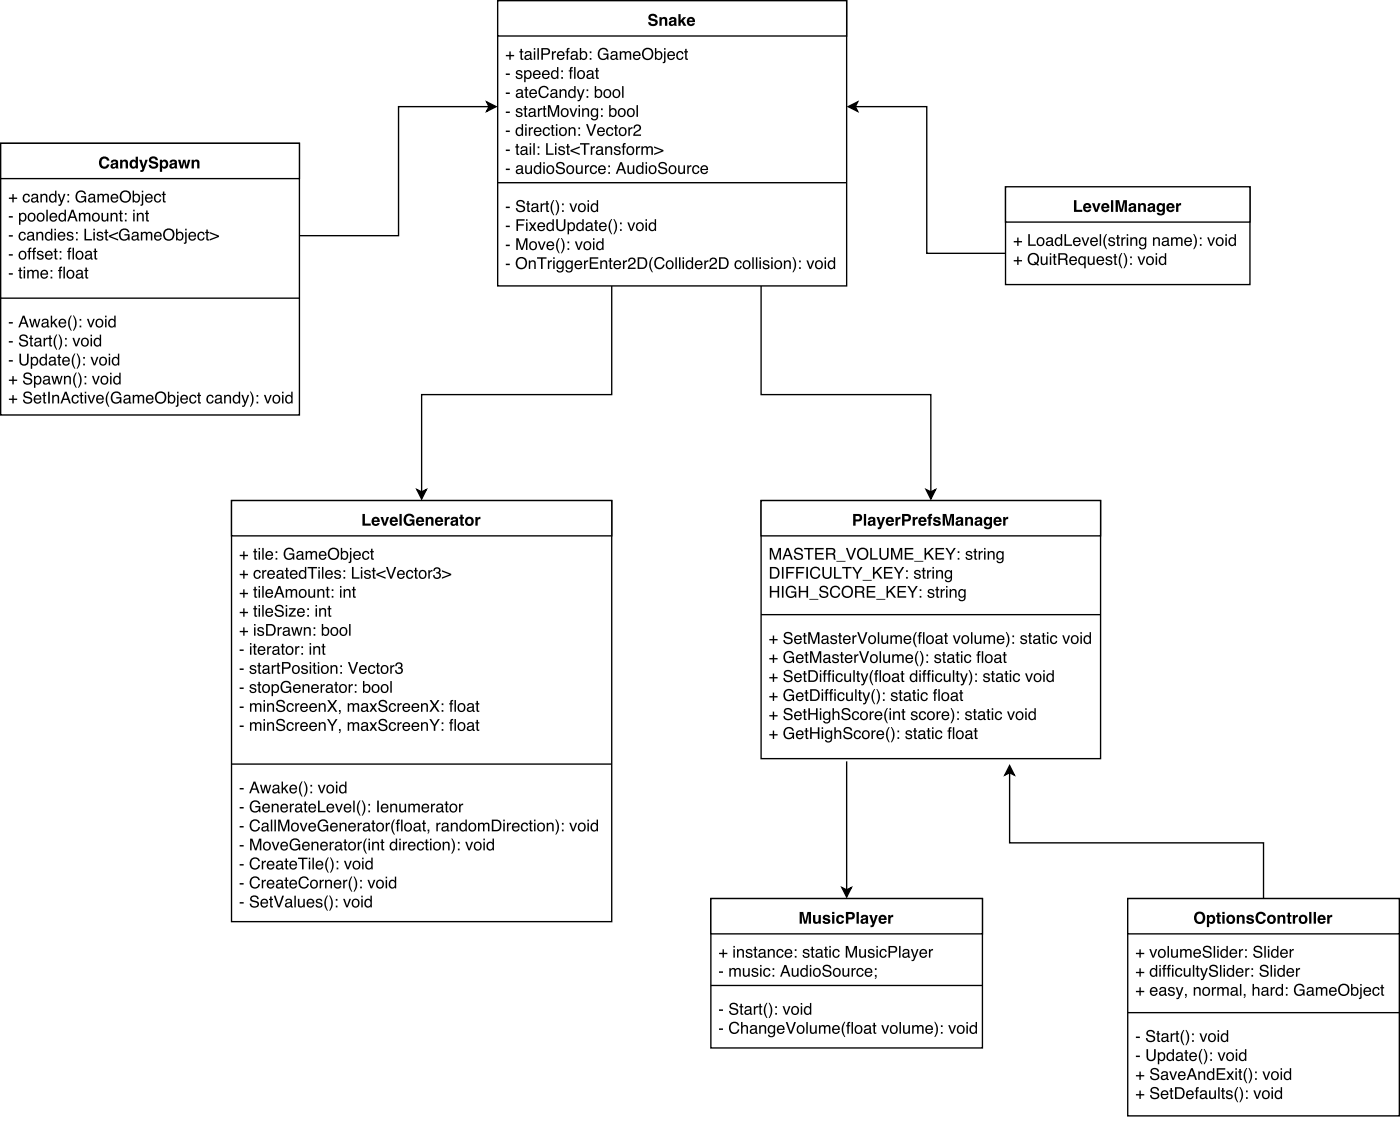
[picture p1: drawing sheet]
<svg xmlns="http://www.w3.org/2000/svg" width="364mm" height="291mm" viewBox="0 0 364 291" stroke-linecap="round" stroke-linejoin="round" font-family="sans-serif">
<path d="M158.9 74.3v28.2h-49.4v25.3M108.3 127.1l1.2 .7 1.3-.7-1.3 2.5z" fill="none" stroke="#000" stroke-width=".35"/>
<path d="M108.3 127.1l1.2 .7 1.3-.7-1.3 2.5z" fill="#000"/>
<path d="M129.3 .2h90.7v74.1h-90.7z" fill="#fff"/>
<path d="M129.3 .2h90.7v74.1h-90.7z" fill="none" stroke="#000" stroke-width=".35"/>
<path d="M129.3 .2h90.7v9.1h-90.7z" fill="#fff"/>
<path d="M129.3 .2h90.7v9.1h-90.7zM129.3 47.4h90.7" fill="none" stroke="#000" stroke-width=".35"/>
<g fill="#000">
<path d="M131.4 19.1h1v.4h-1zM134.2 18.4a.89 .89 0 0 1 1.5 .5h-.3a.47 .47 0 0 0-.5-.4 .47 .47 0 0 0-.5 .4l.2 .2a.95 .95 0 0 1 1.2 .9 .96 .96 0 0 1-1 .5 .96 .96 0 0 1-.9-.7h.4a.54 .54 0 0 0 .6 .4 .54 .54 0 0 0 .5-.5l-.2-.1a.85 .85 0 0 1-1.1-1.1zM136.7 18.7a.82 .82 0 0 0-.2 1 .82 .82 0 0 0 .9 .4 .87 .87 0 0 0 .3-1 .87 .87 0 0 0-.8-.5zM136.2 18.3h.3v.3a.96 .96 0 0 1 1.3-.2 .96 .96 0 0 1 .3 1.2 .88 .88 0 0 1-.6 .9 .88 .88 0 0 1-1-.3v1.1h-.3zM138.7 18.5a1.01 1.01 0 0 1 1.3-.2 1.01 1.01 0 0 1 .5 1.2h-1.7a.63 .63 0 0 0 .5 .7 .63 .63 0 0 0 .8-.4h.3a1.08 1.08 0 0 1-1.5 .6 1.08 1.08 0 0 1-.3-1.6zM139 18.7l-.2 .5h1.3a.61 .61 0 0 0-.4-.6 .61 .61 0 0 0-.7 .1zM141.1 18.5a1.01 1.01 0 0 1 1.2-.2 1.01 1.01 0 0 1 .5 1.2h-1.6a.63 .63 0 0 0 .5 .7 .63 .63 0 0 0 .7-.4h.4a1.08 1.08 0 0 1-1.6 .6 1.08 1.08 0 0 1-.3-1.6zM141.4 18.7l-.2 .5h1.2a.61 .61 0 0 0-.3-.6 .61 .61 0 0 0-.7 .1zM143.7 18.7a.81 .81 0 0 0-.2 1 .81 .81 0 0 0 .9 .4 .78 .78 0 0 0 .4-1.1 .78 .78 0 0 0-1.1-.3zM143.5 18.4l.7-.2 .5 .3v-1.1h.4v3.1h-.4v-.3a.96 .96 0 0 1-1.3 .2 .96 .96 0 0 1-.3-1.3zM145.8 18.3h.4v.4h-.4zM145.8 20h.4v.5h-.4zM148.1 17.6l.7-.2v.3l-.4 .2v.4h.4v.3h-.4v1.9h-.3v-1.9h-.3v-.3h.3zM149.1 17.4h.4v3.1h-.4zM150.6 18.6a.79 .79 0 0 0-.3 1.1 .79 .79 0 0 0 1.2 .2 .81 .81 0 0 0 0-1 .81 .81 0 0 0-.9-.3zM150.2 18.5a1.08 1.08 0 0 1 1.5 .2 1.08 1.08 0 0 1-.1 1.5 1.08 1.08 0 0 1-1.6-.2v-.9zM152.8 19.7a.53 .53 0 0 0 .6 .5 .53 .53 0 0 0 .3-.8zM152.6 18.5a.96 .96 0 0 1 1.6 .3v1.3l.2 .1v.3h-.4l-.2-.3a.74 .74 0 0 1-1.2 .3 .74 .74 0 0 1 .2-1.3l1-.2a.5 .5 0 0 0-.5-.5 .5 .5 0 0 0-.5 .4h-.4zM154.9 17.6h.3v.6h.4v.4h-.4v1.4l.4 .2v.3a.53 .53 0 0 1-.7-.5v-1.4h-.3v-.4h.3z"/>
<path d="M132.3 13.4h.4v.9h.9v.3h-.9v.9h-.4v-.9h-.9v-.3h.9zM135.2 12.7h.4v.6h.4v.3h-.4v1.5l.4 .1v.3a.53 .53 0 0 1-.8-.4v-1.5h-.3v-.3h.3zM136.7 14.7a.53 .53 0 0 0 .6 .5 .53 .53 0 0 0 .3-.8zM136.5 13.5a.96 .96 0 0 1 1.6 .4v1.3l.2 .1v.2h-.4l-.2-.3a.74 .74 0 0 1-1.2 .3 .74 .74 0 0 1 .2-1.2l1-.2a.5 .5 0 0 0-.5-.6 .5 .5 0 0 0-.5 .5h-.4zM138.7 13.3h.4v2.2h-.4zM138.7 12.5h.4v.4h-.4zM139.6 12.5h.4v3h-.4zM140.6 12.5h1.4a.88 .88 0 0 1 .9 .9 .88 .88 0 0 1-.9 .8h-.9v1.3h-.5zM141.1 12.8v1.1h.8a.53 .53 0 0 0 .6-.5 .53 .53 0 0 0-.6-.6zM143.4 13.3h.3v.4l.4-.4h.4l-.1 .4a.56 .56 0 0 0-.6 .5v1.3h-.4zM144.9 13.6a1.01 1.01 0 0 1 1.3-.2 1.01 1.01 0 0 1 .5 1.1h-1.6a.63 .63 0 0 0 .4 .8 .63 .63 0 0 0 .8-.5h.3a1.08 1.08 0 0 1-1.5 .7 1.08 1.08 0 0 1-.3-1.7zM145.2 13.8l-.1 .4h1.2a.61 .61 0 0 0-.4-.6 .61 .61 0 0 0-.7 .2zM147.3 12.6l.7-.1v.3l-.4 .2v.3h.4v.3h-.4v1.9h-.4v-1.9h-.3v-.3h.3zM148.6 14.7a.53 .53 0 0 0 .7 .5 .53 .53 0 0 0 .3-.8zM148.4 13.5a.96 .96 0 0 1 1.7 .4v1.3l.2 .1v.2h-.4l-.2-.3a.74 .74 0 0 1-1.2 .3 .74 .74 0 0 1 .2-1.2l1-.2a.5 .5 0 0 0-.5-.6 .5 .5 0 0 0-.5 .5h-.4zM150.6 12.5h.4v1.1a.97 .97 0 0 1 1.3-.2 .97 .97 0 0 1 .3 1.3 .87 .87 0 0 1-.6 .8 .87 .87 0 0 1-1-.3v.3h-.4zM151.2 13.8a.77 .77 0 0 0-.2 1 .77 .77 0 0 0 1.1 .2 .81 .81 0 0 0 .1-.9 .81 .81 0 0 0-.9-.4zM153.2 13.3h.4v.5h-.4zM153.2 15.1h.4v.4h-.4zM155.7 12.8a1.35 1.35 0 0 1 2.3 .6h-.4a1.05 1.05 0 0 0-1.4-.5 1.05 1.05 0 0 0-.5 1.5 .97 .97 0 0 0 1.1 .8 .97 .97 0 0 0 .9-1h-1v-.3h1.4v1.6h-.3l-.1-.4a1.46 1.46 0 0 1-2 .2 1.46 1.46 0 0 1-.3-1.9zM159 14.7a.53 .53 0 0 0 .7 .5 .53 .53 0 0 0 .2-.8zM158.8 13.5a.96 .96 0 0 1 1.6 .4v1.3l.2 .1v.2h-.4l-.2-.3a.74 .74 0 0 1-1.2 .3 .74 .74 0 0 1 .3-1.2l.9-.2a.5 .5 0 0 0-.4-.6 .5 .5 0 0 0-.6 .5h-.3zM161 13.3h.4v.3a.72 .72 0 0 1 1.2 0 .73 .73 0 0 1 .9-.3 .73 .73 0 0 1 .5 .7v1.5h-.4v-1.5a.48 .48 0 0 0-.6-.4 .48 .48 0 0 0-.3 .6v1.3h-.4v-1.4a.5 .5 0 0 0-.6-.5 .5 .5 0 0 0-.3 .7v1.2h-.4zM164.7 13.6a1.01 1.01 0 0 1 1.2-.2 1.01 1.01 0 0 1 .5 1.1h-1.6a.63 .63 0 0 0 .5 .8 .63 .63 0 0 0 .7-.5h.4a1.08 1.08 0 0 1-1.5 .7 1.08 1.08 0 0 1-.4-1.7zM165 13.8l-.2 .4h1.2a.61 .61 0 0 0-.3-.6 .61 .61 0 0 0-.7 .2zM167.3 12.7a1.54 1.54 0 0 1 2.1 .4 1.54 1.54 0 0 1-.3 2.1 1.54 1.54 0 0 1-2.1-.3 1.91 1.91 0 0 1 .3-2.2zM167.5 13.1a1.18 1.18 0 0 0-.1 1.7 1.18 1.18 0 0 0 1.7 .1 1.21 1.21 0 0 0 .1-1.6 1.21 1.21 0 0 0-1.5-.4zM170.1 12.5h.4v1.1a.97 .97 0 0 1 1.3-.2 .97 .97 0 0 1 .3 1.3 .87 .87 0 0 1-.6 .8 .87 .87 0 0 1-1-.3v.3h-.4zM170.7 13.8a.77 .77 0 0 0-.2 1 .77 .77 0 0 0 1.1 .2 .81 .81 0 0 0 .1-.9 .81 .81 0 0 0-.9-.4zM172.5 12.5h.4v.4h-.4zM172.5 13.3h.4v2.6a.56 .56 0 0 1-.7 .5v-.3l.3-.1zM173.6 13.6a1.01 1.01 0 0 1 1.3-.2 1.01 1.01 0 0 1 .5 1.1h-1.7a.63 .63 0 0 0 .5 .8 .63 .63 0 0 0 .8-.5h.3a1.08 1.08 0 0 1-1.5 .7 1.08 1.08 0 0 1-.3-1.7zM173.9 13.8l-.2 .4h1.3a.61 .61 0 0 0-.4-.6 .61 .61 0 0 0-.7 .2zM176 13.6a.91 .91 0 0 1 .9-.3 .91 .91 0 0 1 .7 .8h-.4a.61 .61 0 0 0-.8-.5 .61 .61 0 0 0-.3 .9 .59 .59 0 0 0 .4 .7 .59 .59 0 0 0 .7-.5h.4a1 1 0 0 1-1.3 .8 1 1 0 0 1-.6-1.4zM178 12.7h.4v.6h.3v.3h-.3v1.5l.3 .1v.3a.53 .53 0 0 1-.7-.4v-1.5h-.3v-.3h.3z"/>
<path d="M168.7 3.8a1.26 1.26 0 0 1 2.1 .8h-.6a.56 .56 0 0 0-.6-.5 .56 .56 0 0 0-.5 .5l.1 .1a1.66 1.66 0 0 1 1.7 1.1 1.28 1.28 0 0 1-1.3 1 1.28 1.28 0 0 1-1.2-1h.6a.63 .63 0 0 0 .6 .5 .63 .63 0 0 0 .6-.6l-.1-.1a1.79 1.79 0 0 1-1.7-1.1zM171.3 4.5h.6v.3a.79 .79 0 0 1 .9-.4 .79 .79 0 0 1 .6 .8v1.5h-.6v-1.4a.44 .44 0 0 0-.6-.4 .44 .44 0 0 0-.3 .6v1.2h-.6zM174.5 5.8l-.1 .1a.39 .39 0 0 0 .5 .4 .39 .39 0 0 0 .1-.6zM174 4.7a1.04 1.04 0 0 1 1.7 .4l.2 1.6h-.7v-.3a.78 .78 0 0 1-1.1 .3 .78 .78 0 0 1-.3-1 .78 .78 0 0 1 1-.4l.3-.1a.36 .36 0 0 0-.3-.4 .36 .36 0 0 0-.4 .4h-.6zM176.2 3.7h.6v1.6l.8-.8h.7l-.8 .8 .8 1.4h-.7l-.5-1-.3 .3v.7h-.6zM179.2 5l-.2 .4h.9l-.2-.5zM178.7 4.7a1.09 1.09 0 0 1 1.3-.2 1.09 1.09 0 0 1 .6 1.2h-1.6a.49 .49 0 0 0 .3 .6 .49 .49 0 0 0 .6-.3h.6a1.16 1.16 0 0 1-1.7 .5 1.16 1.16 0 0 1-.1-1.8z"/>
<path d="M131.4 24h1v.4h-1zM134.4 24.6a.53 .53 0 0 0 .7 .5 .53 .53 0 0 0 .3-.8zM134.2 23.4a.96 .96 0 0 1 1.6 .3v1.4h.3v.3h-.4l-.2-.3a.74 .74 0 0 1-1.2 .3 .74 .74 0 0 1 .2-1.2l.9-.2a.5 .5 0 0 0-.4-.6 .5 .5 0 0 0-.6 .5h-.3zM136.5 22.6h.4v.6h.3v.3h-.3v1.4l.3 .2v.3a.53 .53 0 0 1-.7-.4v-1.5h-.3v-.3h.3zM137.8 23.5a1.01 1.01 0 0 1 1.2-.2 1.01 1.01 0 0 1 .5 1.1h-1.6a.63 .63 0 0 0 .5 .7 .63 .63 0 0 0 .7-.4h.4a1.08 1.08 0 0 1-1.6 .7 1.08 1.08 0 0 1-.3-1.7zM138.1 23.6l-.2 .5h1.2a.61 .61 0 0 0-.3-.6 .61 .61 0 0 0-.7 .1zM140.2 22.7a1.32 1.32 0 0 1 1.4-.4 1.32 1.32 0 0 1 .9 1h-.4a.98 .98 0 0 0-1.2-.6 .98 .98 0 0 0-.6 1.2 .96 .96 0 0 0 .7 1.2 .96 .96 0 0 0 1.2-.8h.4a1.4 1.4 0 0 1-1.8 1.1 1.4 1.4 0 0 1-.9-1.9zM143.3 24.6a.53 .53 0 0 0 .7 .5 .53 .53 0 0 0 .3-.8zM143.2 23.4a.96 .96 0 0 1 1.6 .3v1.4h.2v.3h-.4l-.2-.3a.74 .74 0 0 1-1.2 .3 .74 .74 0 0 1 .2-1.2l1-.2a.5 .5 0 0 0-.5-.6 .5 .5 0 0 0-.5 .5h-.4zM145.4 23.2h.3v.3a.78 .78 0 0 1 1-.4 .78 .78 0 0 1 .5 .9v1.4h-.4v-1.4a.55 .55 0 0 0-.7-.5 .55 .55 0 0 0-.4 .7v1.2h-.3zM148.1 23.7a.81 .81 0 0 0-.1 1 .81 .81 0 0 0 .9 .4 .78 .78 0 0 0 .3-1.1 .78 .78 0 0 0-1.1-.3zM148 23.3l.7-.1 .5 .3v-1.1h.3v3h-.3v-.3a.96 .96 0 0 1-1.3 .2 .96 .96 0 0 1-.3-1.3zM149.9 23.2h.4l.6 1.8 .6-1.8h.4l-.6 1.6a1.43 1.43 0 0 1-1.1 1.5h-.1v-.4h.3l.3-.4zM152.4 23.2h.4v.5h-.4zM152.4 24.9h.4v.5h-.4zM154.5 22.4h.4v1.1a.97 .97 0 0 1 1.3-.2 .97 .97 0 0 1 .2 1.3 .87 .87 0 0 1-.6 .8 .87 .87 0 0 1-.9-.3v.3h-.4zM155.1 23.6a.77 .77 0 0 0-.2 1.1 .77 .77 0 0 0 1 .2 .81 .81 0 0 0 .2-1 .81 .81 0 0 0-.9-.4zM157.4 23.6a.79 .79 0 0 0-.3 1.1 .79 .79 0 0 0 1.2 .2 .81 .81 0 0 0 .1-1 .81 .81 0 0 0-1-.3zM157 23.5a1.08 1.08 0 0 1 1.6 .1 1.08 1.08 0 0 1-.2 1.5 1.08 1.08 0 0 1-1.5-.2l-.1-.9zM159.8 23.6a.79 .79 0 0 0-.3 1.1 .79 .79 0 0 0 1.1 .2 .81 .81 0 0 0 .1-1 .81 .81 0 0 0-.9-.3zM159.4 23.5a1.08 1.08 0 0 1 1.5 .1 1.08 1.08 0 0 1-.1 1.5 1.08 1.08 0 0 1-1.6-.2l-.1-.9zM161.6 22.4h.4v3h-.4z"/>
<path d="M131.4 29h1v.4h-1zM134.2 28.3a.89 .89 0 0 1 1.5 .5h-.3a.47 .47 0 0 0-.5-.4 .47 .47 0 0 0-.5 .4l.2 .2a.95 .95 0 0 1 1.2 .9 .96 .96 0 0 1-1 .5 .96 .96 0 0 1-.9-.8h.4a.54 .54 0 0 0 .6 .5 .54 .54 0 0 0 .5-.5l-.2-.1a.85 .85 0 0 1-1.1-1.1zM136.3 27.5h.4v.6h.3v.3h-.3v1.5l.3 .1v.3a.53 .53 0 0 1-.7-.4v-1.5h-.3v-.3h.3zM137.7 29.6a.53 .53 0 0 0 .7 .4 .53 .53 0 0 0 .3-.7zM137.5 28.4a.96 .96 0 0 1 1.6 .3v1.3l.3 .1v.2l-.5 .1-.1-.4a.74 .74 0 0 1-1.2 .3 .74 .74 0 0 1 .2-1.2l.9-.2a.5 .5 0 0 0-.4-.5 .5 .5 0 0 0-.6 .4h-.3zM139.7 28.1h.4v.4l.4-.4h.3v.4a.56 .56 0 0 0-.7 .6v1.2h-.4zM141.2 27.5h.4v.6h.3v.3h-.3v1.5l.3 .1v.3a.53 .53 0 0 1-.7-.4v-1.5h-.3v-.3h.3zM142.3 27.3h.6l.9 2.6 .9-2.6h.6v3h-.4v-2.5l-.9 2.5h-.4l-.9-2.5v2.5h-.4zM146.3 28.5a.79 .79 0 0 0-.2 1.1 .79 .79 0 0 0 1.1 .2 .81 .81 0 0 0 .1-1 .81 .81 0 0 0-1-.3zM146 28.4a1.08 1.08 0 0 1 1.5 .1 1.08 1.08 0 0 1-.2 1.6 1.08 1.08 0 0 1-1.5-.2l-.1-1zM147.9 28.1h.5l.6 1.8 .6-1.8h.4l-.9 2.2h-.3zM150.3 28.1h.4v2.2h-.4zM150.3 27.3h.4v.4h-.4zM151.2 28.1h.4v.3a.78 .78 0 0 1 .9-.3 .78 .78 0 0 1 .5 .8v1.4h-.3v-1.4a.55 .55 0 0 0-.7-.5 .55 .55 0 0 0-.4 .8v1.1h-.4zM153.7 28.4a.83 .83 0 0 1 1.3 0v-.3h.4v2.1a.97 .97 0 0 1-.7 1.1 .97 .97 0 0 1-1.2-.7h.4a.64 .64 0 0 0 .9 .3 .64 .64 0 0 0 .2-.9 .96 .96 0 0 1-1.2 .2 .96 .96 0 0 1-.3-1.3zM154 28.6a.77 .77 0 0 0-.2 1 .77 .77 0 0 0 1 .3 .77 .77 0 0 0 .2-1 .77 .77 0 0 0-1-.3zM156.1 28.2h.5v.4h-.5zM156.1 29.9h.5v.4h-.5zM158.3 27.3h.3v1.1a.97 .97 0 0 1 1.3-.1 .97 .97 0 0 1 .3 1.2 .87 .87 0 0 1-.6 .9 .87 .87 0 0 1-1-.3v.2h-.3zM158.8 28.6a.77 .77 0 0 0-.2 1 .77 .77 0 0 0 1.1 .2 .81 .81 0 0 0 .1-.9 .81 .81 0 0 0-.9-.4zM161.2 28.5a.79 .79 0 0 0-.3 1.1 .79 .79 0 0 0 1.1 .2 .81 .81 0 0 0 .1-1 .81 .81 0 0 0-.9-.3zM160.8 28.4a1.08 1.08 0 0 1 1.5 .1 1.08 1.08 0 0 1-.2 1.6 1.08 1.08 0 0 1-1.5-.2l-.1-1zM163.5 28.5a.79 .79 0 0 0-.2 1.1 .79 .79 0 0 0 1.1 .2 .81 .81 0 0 0 .1-1 .81 .81 0 0 0-1-.3zM163.1 28.4a1.08 1.08 0 0 1 1.6 .1 1.08 1.08 0 0 1-.2 1.6 1.08 1.08 0 0 1-1.5-.2l-.1-1zM165.4 27.3h.3v3h-.3z"/>
<path d="M131.4 33.9h1v.4h-1zM134.5 33.6a.81 .81 0 0 0-.2 .9 .81 .81 0 0 0 1 .4 .78 .78 0 0 0 .3-1 .78 .78 0 0 0-1.1-.3zM134.4 33.2l.6-.2 .5 .3v-1.1h.4v3.1h-.3v-.3a.96 .96 0 0 1-1.3 .2 .96 .96 0 0 1-.3-1.3zM136.4 33.1h.4v2.2h-.4zM136.4 32.2h.4v.5h-.4zM137.4 33.1h.3v.3l.4-.3 .4-.1-.1 .4a.56 .56 0 0 0-.6 .6v1.3h-.4zM138.9 33.3a1.01 1.01 0 0 1 1.3-.2 1.01 1.01 0 0 1 .5 1.2h-1.6a.63 .63 0 0 0 .4 .7 .63 .63 0 0 0 .8-.4h.3a1.08 1.08 0 0 1-1.5 .6 1.08 1.08 0 0 1-.3-1.6zM139.3 33.5l-.2 .5h1.2a.61 .61 0 0 0-.4-.6 .61 .61 0 0 0-.6 .1zM141.3 33.3a.91 .91 0 0 1 .9-.3 .91 .91 0 0 1 .7 .8h-.4a.61 .61 0 0 0-.8-.4 .61 .61 0 0 0-.3 .8 .59 .59 0 0 0 .4 .8 .59 .59 0 0 0 .7-.5h.4a1 1 0 0 1-1.3 .8 1 1 0 0 1-.6-1.4zM143.3 32.4h.4v.7h.4v.3h-.4v1.4l.4 .2v.3a.53 .53 0 0 1-.8-.5v-1.4h-.3v-.3h.3zM144.4 33.1h.4v2.2h-.4zM144.4 32.2h.4v.5h-.4zM145.9 33.4a.79 .79 0 0 0-.3 1.2 .79 .79 0 0 0 1.1 .2 .81 .81 0 0 0 .1-1 .81 .81 0 0 0-.9-.4zM145.5 33.3a1.08 1.08 0 0 1 1.5 .2 1.08 1.08 0 0 1-.1 1.5 1.08 1.08 0 0 1-1.6-.2l-.1-.9zM147.7 33.1h.4v.3a.78 .78 0 0 1 .9-.4 .78 .78 0 0 1 .5 .9v1.4h-.4v-1.4a.55 .55 0 0 0-.6-.5 .55 .55 0 0 0-.4 .7v1.2h-.4zM150.3 33.1h.4v.4h-.4zM150.3 34.8h.4v.5h-.4zM152.3 32.2h.4l.9 2.6 .8-2.6h.5l-1.1 3.1h-.4zM155.4 33.3a1.01 1.01 0 0 1 1.2-.2 1.01 1.01 0 0 1 .5 1.2h-1.6a.63 .63 0 0 0 .5 .7 .63 .63 0 0 0 .7-.4h.4a1.08 1.08 0 0 1-1.5 .6 1.08 1.08 0 0 1-.4-1.6zM155.7 33.5l-.2 .5h1.3a.61 .61 0 0 0-.4-.6 .61 .61 0 0 0-.7 .1zM157.7 33.3a.91 .91 0 0 1 1-.3 .91 .91 0 0 1 .6 .8h-.3a.61 .61 0 0 0-.8-.4 .61 .61 0 0 0-.4 .8 .59 .59 0 0 0 .5 .8 .59 .59 0 0 0 .7-.5h.3a1 1 0 0 1-1.3 .8 1 1 0 0 1-.5-1.4zM159.8 32.4h.4v.7h.3v.3h-.3v1.4l.3 .2v.3a.53 .53 0 0 1-.7-.5v-1.4h-.3v-.3h.3zM161.4 33.4a.79 .79 0 0 0-.3 1.2 .79 .79 0 0 0 1.2 .2 .81 .81 0 0 0 .1-1 .81 .81 0 0 0-1-.4zM161 33.3a1.08 1.08 0 0 1 1.6 .2 1.08 1.08 0 0 1-.2 1.5 1.08 1.08 0 0 1-1.5-.2l-.1-.9zM163.2 33.1h.4v.3l.4-.3 .3-.1v.4a.56 .56 0 0 0-.7 .6v1.3h-.4zM164.9 32.5a.97 .97 0 0 1 1.5 .2 .97 .97 0 0 1-.6 1.5l-.9 .7h1.6v.4h-2a2.05 2.05 0 0 1 1.5-1.7 .6 .6 0 0 0-.3-1 .6 .6 0 0 0-.7 .8h-.4z"/>
<path d="M131.4 38.8h1v.4h-1zM134.2 37.4h.3v.6h.4v.3h-.4v1.5l.4 .1v.3a.53 .53 0 0 1-.7-.4v-1.5h-.3v-.3h.3zM135.6 39.4a.53 .53 0 0 0 .7 .5 .53 .53 0 0 0 .3-.8zM135.4 38.2a.96 .96 0 0 1 1.6 .4v1.3l.3 .1v.2h-.5l-.1-.3a.74 .74 0 0 1-1.3 .3 .74 .74 0 0 1 .3-1.2l.9-.2a.5 .5 0 0 0-.4-.6 .5 .5 0 0 0-.6 .5h-.3zM137.6 38h.4v2.2h-.4zM137.6 37.2h.4v.4h-.4zM138.6 37.2h.3v3h-.3zM139.7 38h.4v.5h-.4zM139.7 39.8h.4v.4h-.4zM141.9 37.2h.4v2.7h1.5v.3h-1.9zM144.2 38h.4v2.2h-.4zM144.2 37.2h.4v.4h-.4zM145.3 38.1a.89 .89 0 0 1 1.4 .5h-.3a.47 .47 0 0 0-.5-.3 .47 .47 0 0 0-.4 .4l.2 .1a.95 .95 0 0 1 1.1 1 .96 .96 0 0 1-1 .5 .96 .96 0 0 1-.8-.8h.3a.54 .54 0 0 0 .6 .5 .54 .54 0 0 0 .5-.5l-.2-.1a.85 .85 0 0 1-1-1.1zM147.3 37.4h.4v.6h.3v.3h-.3v1.5l.3 .1v.3a.53 .53 0 0 1-.7-.4v-1.5h-.3v-.3h.3zM148.2 39l2.4-1v.4l-2 .7 2 .8v.4l-2.4-1zM150.7 37.2h2.4v.3h-1v2.7h-.4v-2.7h-1zM153.5 38h.3v.4l.4-.4h.4l-.1 .3a.56 .56 0 0 0-.6 .6v1.3h-.4zM155.2 39.4a.53 .53 0 0 0 .7 .5 .53 .53 0 0 0 .3-.8zM155 38.2a.96 .96 0 0 1 1.6 .4v1.3l.3 .1v.2h-.5l-.1-.3a.74 .74 0 0 1-1.2 .3 .74 .74 0 0 1 .2-1.2l.9-.2a.5 .5 0 0 0-.4-.6 .5 .5 0 0 0-.6 .5h-.3zM157.2 38h.4v.3a.78 .78 0 0 1 .9-.3 .78 .78 0 0 1 .5 .8v1.4h-.3v-1.4a.55 .55 0 0 0-.7-.5 .55 .55 0 0 0-.4 .8v1.1h-.4zM159.7 38.1a.89 .89 0 0 1 1.5 .5h-.3a.47 .47 0 0 0-.5-.3 .47 .47 0 0 0-.5 .4l.2 .1a.95 .95 0 0 1 1.2 1 .96 .96 0 0 1-1 .5 .96 .96 0 0 1-.9-.8h.4a.54 .54 0 0 0 .6 .5 .54 .54 0 0 0 .5-.5l-.2-.1a.85 .85 0 0 1-1.1-1.1zM161.9 37.3l.6-.2v.4l-.3 .2v.3h.3v.3h-.3v1.9h-.4v-1.9h-.3v-.3h.3zM163.4 38.4a.79 .79 0 0 0-.3 1.1 .79 .79 0 0 0 1.2 .2 .81 .81 0 0 0 0-1 .81 .81 0 0 0-.9-.3zM163 38.3a1.08 1.08 0 0 1 1.5 .1 1.08 1.08 0 0 1-.1 1.6 1.08 1.08 0 0 1-1.6-.2v-1zM165.2 38h.4v.4l.4-.4h.3v.3a.56 .56 0 0 0-.7 .6v1.3h-.4zM166.6 38h.4v.3a.72 .72 0 0 1 1.3 0 .73 .73 0 0 1 .8-.3 .73 .73 0 0 1 .5 .7v1.5h-.4v-1.5a.48 .48 0 0 0-.6-.4 .48 .48 0 0 0-.3 .6v1.3h-.4v-1.4a.5 .5 0 0 0-.6-.5 .5 .5 0 0 0-.3 .7v1.2h-.4zM169.9 38l2.5 1v.3l-2.5 1v-.4l2-.8-2-.7z"/>
<path d="M131.4 43.8h1v.4h-1zM134.4 44.4a.53 .53 0 0 0 .7 .5 .53 .53 0 0 0 .3-.8zM134.2 43.2a.96 .96 0 0 1 1.6 .3v1.3l.3 .1v.3h-.4l-.2-.3a.74 .74 0 0 1-1.2 .2 .74 .74 0 0 1 .2-1.2l.9-.2a.5 .5 0 0 0-.4-.5 .5 .5 0 0 0-.6 .4h-.3zM136.4 42.9h.4v1.5a.56 .56 0 0 0 .8 .5 .56 .56 0 0 0 .2-.9v-1.1h.4v2.3h-.3v-.4a.77 .77 0 0 1-.9 .4 .77 .77 0 0 1-.6-.8zM139.2 43.4a.81 .81 0 0 0-.1 1 .81 .81 0 0 0 .9 .4 .78 .78 0 0 0 .3-1.1 .78 .78 0 0 0-1.1-.3zM139.1 43.1l.6-.2 .5 .3v-1.1h.4v3.1h-.3v-.4a.96 .96 0 0 1-1.3 .3 .96 .96 0 0 1-.3-1.3zM141.1 43h.4v2.2h-.4zM141.1 42.1h.4v.4h-.4zM142.6 43.3a.79 .79 0 0 0-.3 1.1 .79 .79 0 0 0 1.2 .2 .81 .81 0 0 0 .1-1 .81 .81 0 0 0-1-.3zM142.2 43.2a1.08 1.08 0 0 1 1.6 .2 1.08 1.08 0 0 1-.2 1.5 1.08 1.08 0 0 1-1.5-.2l-.1-.9zM144.8 42.3a1.19 1.19 0 0 1 1.9 .7h-.4a.71 .71 0 0 0-.7-.6 .71 .71 0 0 0-.7 .7l.3 .2a1.54 1.54 0 0 1 1.6 1 1.23 1.23 0 0 1-1.3 .9 1.23 1.23 0 0 1-1.1-1h.4a.8 .8 0 0 0 .8 .7 .8 .8 0 0 0 .8-.7l-.5-.3a1.19 1.19 0 0 1-1.4-1.2zM147.8 43.3a.79 .79 0 0 0-.3 1.1 .79 .79 0 0 0 1.1 .2 .81 .81 0 0 0 .1-1 .81 .81 0 0 0-.9-.3zM147.4 43.2a1.08 1.08 0 0 1 1.5 .2 1.08 1.08 0 0 1-.1 1.5 1.08 1.08 0 0 1-1.6-.2l-.1-.9zM149.6 42.9h.4v1.5a.56 .56 0 0 0 .7 .5 .56 .56 0 0 0 .3-.9v-1.1h.4v2.3h-.4v-.4a.77 .77 0 0 1-.8 .4 .77 .77 0 0 1-.6-.8zM152 42.9h.3v.4l.4-.4h.4l-.1 .4a.56 .56 0 0 0-.7 .6v1.3h-.3zM153.5 43.2a.91 .91 0 0 1 1-.3 .91 .91 0 0 1 .6 .8h-.3a.61 .61 0 0 0-.9-.4 .61 .61 0 0 0-.3 .8 .59 .59 0 0 0 .4 .8 .59 .59 0 0 0 .8-.5h.3a1 1 0 0 1-1.3 .8 1 1 0 0 1-.5-1.5zM155.7 43.2a1.01 1.01 0 0 1 1.2-.2 1.01 1.01 0 0 1 .5 1.2h-1.6a.63 .63 0 0 0 .4 .7 .63 .63 0 0 0 .8-.4h.4a1.08 1.08 0 0 1-1.6 .6 1.08 1.08 0 0 1-.3-1.6zM156 43.4l-.2 .5h1.2a.61 .61 0 0 0-.4-.6 .61 .61 0 0 0-.6 .1zM158 43h.5v.4h-.5zM158 44.7h.5v.5h-.5zM161.3 42.6l-.5 1.3h1zM161.1 42.1h.5l1.1 3.1h-.5l-.3-1h-1.2l-.3 1h-.4zM163 42.9h.4v1.5a.56 .56 0 0 0 .7 .5 .56 .56 0 0 0 .3-.9v-1.1h.4v2.3h-.4v-.4a.77 .77 0 0 1-.8 .4 .77 .77 0 0 1-.6-.8zM165.8 43.4a.81 .81 0 0 0-.2 1 .81 .81 0 0 0 .9 .4 .78 .78 0 0 0 .4-1.1 .78 .78 0 0 0-1.1-.3zM165.6 43.1l.7-.2 .5 .3v-1.1h.4v3.1h-.4v-.4a.96 .96 0 0 1-1.3 .3 .96 .96 0 0 1-.3-1.3zM167.7 43h.4v2.2h-.4zM167.7 42.1h.4v.4h-.4zM169.2 43.3a.79 .79 0 0 0-.3 1.1 .79 .79 0 0 0 1.1 .2 .81 .81 0 0 0 .1-1 .81 .81 0 0 0-.9-.3zM168.8 43.2a1.08 1.08 0 0 1 1.5 .2 1.08 1.08 0 0 1-.1 1.5 1.08 1.08 0 0 1-1.6-.2l-.1-.9zM171.3 42.3a1.19 1.19 0 0 1 2 .7h-.4a.71 .71 0 0 0-.8-.6 .71 .71 0 0 0-.6 .7l.2 .2a1.54 1.54 0 0 1 1.7 1 1.23 1.23 0 0 1-1.3 .9 1.23 1.23 0 0 1-1.2-1h.4a.8 .8 0 0 0 .8 .7 .8 .8 0 0 0 .8-.7l-.4-.3a1.19 1.19 0 0 1-1.4-1.2zM174.3 43.3a.79 .79 0 0 0-.2 1.1 .79 .79 0 0 0 1.1 .2 .81 .81 0 0 0 .1-1 .81 .81 0 0 0-1-.3zM174 43.2a1.08 1.08 0 0 1 1.5 .2 1.08 1.08 0 0 1-.2 1.5 1.08 1.08 0 0 1-1.5-.2l-.1-.9zM176.2 42.9h.4v1.5a.56 .56 0 0 0 .7 .5 .56 .56 0 0 0 .3-.9v-1.1h.4v2.3h-.4v-.4a.77 .77 0 0 1-.9 .4 .77 .77 0 0 1-.5-.8zM178.6 42.9h.3v.4l.4-.4h.3v.4a.56 .56 0 0 0-.7 .6v1.3h-.3zM180.1 43.2a.91 .91 0 0 1 .9-.3 .91 .91 0 0 1 .7 .8h-.4a.61 .61 0 0 0-.8-.4 .61 .61 0 0 0-.3 .8 .59 .59 0 0 0 .4 .8 .59 .59 0 0 0 .7-.5h.4a1 1 0 0 1-1.3 .8 1 1 0 0 1-.6-1.5zM182.2 43.2a1.01 1.01 0 0 1 1.3-.2 1.01 1.01 0 0 1 .5 1.2h-1.7a.63 .63 0 0 0 .5 .7 .63 .63 0 0 0 .8-.4h.3a1.08 1.08 0 0 1-1.5 .6 1.08 1.08 0 0 1-.3-1.6zM182.5 43.4l-.2 .5h1.3a.61 .61 0 0 0-.4-.6 .61 .61 0 0 0-.7 .1z"/>
<path d="M131.4 53.7h1v.3h-1zM134.4 52.2a1.19 1.19 0 0 1 1.9 .7h-.3a.71 .71 0 0 0-.8-.6 .71 .71 0 0 0-.6 .7l.2 .2a1.54 1.54 0 0 1 1.6 1 1.23 1.23 0 0 1-1.2 .9 1.23 1.23 0 0 1-1.2-1h.4a.8 .8 0 0 0 .8 .7 .8 .8 0 0 0 .8-.8l-.4-.2a1.19 1.19 0 0 1-1.4-1.2zM137 52.2h.4v.6h.3v.3h-.3v1.5l.3 .1v.3a.53 .53 0 0 1-.7-.4v-1.5h-.3v-.3h.3zM138.4 54.3a.53 .53 0 0 0 .7 .4 .53 .53 0 0 0 .3-.8zM138.2 53.1a.96 .96 0 0 1 1.6 .3v1.3l.3 .1v.2h-.4l-.2-.3a.74 .74 0 0 1-1.2 .3 .74 .74 0 0 1 .2-1.2l.9-.2a.5 .5 0 0 0-.4-.6 .5 .5 0 0 0-.6 .5h-.3zM140.4 52.8h.4v.4l.4-.4h.3v.4a.56 .56 0 0 0-.7 .6v1.2h-.4zM141.9 52.2h.4v.6h.3v.3h-.3v1.5l.3 .1v.3a.53 .53 0 0 1-.7-.4v-1.5h-.3v-.3h.3zM143.7 51.9h.3l-.4 1-.2 1 .2 1.1 .4 .9h-.2a3.1 3.1 0 0 1-.1-4zM144.3 51.9h.2a3.1 3.1 0 0 1 .1 4h-.3l.5-1.2 .1-1.1zM146 52.8h.5v.5h-.5zM146 54.6h.5v.4h-.5zM147.9 52.8h.5l.5 1.8 .7-1.8h.4l-.9 2.2h-.4zM150.8 53.2a.79 .79 0 0 0-.3 1.1 .79 .79 0 0 0 1.2 .2 .81 .81 0 0 0 .1-1 .81 .81 0 0 0-1-.3zM150.4 53.1a1.08 1.08 0 0 1 1.6 .1 1.08 1.08 0 0 1-.2 1.6 1.08 1.08 0 0 1-1.5-.2l-.1-1zM152.6 52.8h.4v2.2h-.4zM152.6 52h.4v.4h-.4zM154 53.3a.81 .81 0 0 0-.2 1 .81 .81 0 0 0 1 .4 .78 .78 0 0 0 .3-1.1 .78 .78 0 0 0-1.1-.3zM153.9 52.9l.6-.1 .5 .3v-1.1h.4v3h-.3v-.3a.96 .96 0 0 1-1.3 .2 .96 .96 0 0 1-.3-1.2z"/>
<path d="M131.4 58.6h1v.4h-1zM134.2 56.9h2.1v.4h-1.7v.9h1.5v.4h-1.5v1.4h-.4zM136.7 57.8h.3v2.2h-.3zM136.7 56.9h.3v.5h-.3zM137.4 57.8h.5l.5 .7 .5-.7h.5l-.8 1 .8 1.2h-.5l-.5-.9-.6 .9h-.4l.7-1.2zM139.9 58a1.01 1.01 0 0 1 1.2-.2 1.01 1.01 0 0 1 .5 1.2h-1.6a.63 .63 0 0 0 .5 .7 .63 .63 0 0 0 .7-.4h.4a1.08 1.08 0 0 1-1.6 .6 1.08 1.08 0 0 1-.3-1.6zM140.2 58.2l-.2 .5h1.2a.61 .61 0 0 0-.3-.6 .61 .61 0 0 0-.7 .1zM142.5 58.3a.81 .81 0 0 0-.2 .9 .81 .81 0 0 0 1 .4 .78 .78 0 0 0 .3-1 .78 .78 0 0 0-1.1-.3zM142.4 57.9l.6-.2 .5 .3v-1.1h.4v3.1h-.4v-.3a.96 .96 0 0 1-1.2 .2 .96 .96 0 0 1-.4-1.3zM144.5 56.9h.4v1.9a.78 .78 0 0 0 .8 .9 .78 .78 0 0 0 .8-.9v-1.9h.4v1.7a1.21 1.21 0 0 1-1.2 1.5 1.21 1.21 0 0 1-1.2-1.5zM148 58.2a.82 .82 0 0 0-.2 1 .82 .82 0 0 0 .9 .4 .87 .87 0 0 0 .3-.9 .87 .87 0 0 0-.8-.6zM147.5 57.8h.3v.3a.96 .96 0 0 1 1.3-.2 .96 .96 0 0 1 .3 1.3 .88 .88 0 0 1-.6 .8 .88 .88 0 0 1-1-.3v1.2h-.3zM150.2 58.3a.81 .81 0 0 0-.1 .9 .81 .81 0 0 0 .9 .4 .78 .78 0 0 0 .3-1 .78 .78 0 0 0-1.1-.3zM150.1 57.9l.7-.2 .5 .3v-1.1h.3v3.1h-.3v-.3a.96 .96 0 0 1-1.3 .2 .96 .96 0 0 1-.3-1.3zM152.5 59.2a.53 .53 0 0 0 .7 .5 .53 .53 0 0 0 .3-.8zM152.3 58a.96 .96 0 0 1 1.6 .3v1.3l.3 .1v.3h-.4l-.2-.3a.74 .74 0 0 1-1.2 .3 .74 .74 0 0 1 .2-1.3l1-.2a.5 .5 0 0 0-.5-.5 .5 .5 0 0 0-.5 .4h-.4zM154.6 57.1h.4v.7h.4v.3h-.4v1.4l.4 .2v.3a.53 .53 0 0 1-.8-.5v-1.4h-.3v-.3h.3zM155.9 58a1.01 1.01 0 0 1 1.2-.2 1.01 1.01 0 0 1 .5 1.2h-1.6a.63 .63 0 0 0 .5 .7 .63 .63 0 0 0 .7-.4h.4a1.08 1.08 0 0 1-1.6 .6 1.08 1.08 0 0 1-.3-1.6zM156.2 58.2l-.2 .5h1.2a.61 .61 0 0 0-.3-.6 .61 .61 0 0 0-.7 .1zM158.8 56.9h.3l-.5 .9-.1 1.1 .2 1.1 .4 .8h-.3a3.1 3.1 0 0 1 0-3.9zM159.3 56.9h.3a3.1 3.1 0 0 1 0 3.9h-.2l.4-1.1 .1-1.1zM161.1 57.8h.4v.4h-.4zM161.1 59.5h.4v.5h-.4zM163 57.8h.4l.6 1.8 .6-1.8h.4l-.8 2.2h-.4zM165.9 58.1a.79 .79 0 0 0-.3 1.2 .79 .79 0 0 0 1.1 .2 .81 .81 0 0 0 .1-1.1 .81 .81 0 0 0-.9-.3zM165.5 58a1.08 1.08 0 0 1 1.5 .2 1.08 1.08 0 0 1-.1 1.5 1.08 1.08 0 0 1-1.6-.2l-.1-.9zM167.7 57.8h.4v2.2h-.4zM167.7 56.9h.4v.5h-.4zM169.1 58.3a.81 .81 0 0 0-.2 .9 .81 .81 0 0 0 .9 .4 .78 .78 0 0 0 .3-1 .78 .78 0 0 0-1-.3zM168.9 57.9l.7-.2 .5 .3v-1.1h.3v3.1h-.3v-.3a.96 .96 0 0 1-1.3 .2 .96 .96 0 0 1-.3-1.3z"/>
<path d="M131.4 63.5h1v.4h-1zM134.1 61.9h.6l.9 2.5 .9-2.5h.5v3h-.4l.1-2.5-.9 2.5h-.4l-.9-2.5v2.5h-.4zM138.1 63.1a.79 .79 0 0 0-.2 1.1 .79 .79 0 0 0 1.1 .2 .81 .81 0 0 0 .1-1 .81 .81 0 0 0-1-.3zM137.7 63a1.08 1.08 0 0 1 1.6 .1 1.08 1.08 0 0 1-.2 1.5 1.08 1.08 0 0 1-1.5-.1l-.1-1zM139.7 62.7h.4l.6 1.8 .7-1.8h.4l-.9 2.2h-.4zM142.2 63a1.01 1.01 0 0 1 1.3-.2 1.01 1.01 0 0 1 .5 1.1h-1.6a.63 .63 0 0 0 .4 .8 .63 .63 0 0 0 .8-.5h.3a1.08 1.08 0 0 1-1.5 .7 1.08 1.08 0 0 1-.3-1.7zM142.5 63.2l-.1 .4h1.2a.61 .61 0 0 0-.4-.6 .61 .61 0 0 0-.7 .2zM145.2 61.8h.2l-.4 1-.2 1 .2 1.1 .4 .9h-.2a3.1 3.1 0 0 1 0-4zM145.7 61.8h.3a3.1 3.1 0 0 1 0 4h-.3l.5-1.2 .1-1.1zM147.4 62.7h.5v.5h-.5zM147.4 64.5h.5v.4h-.5zM149.3 62.7h.5l.6 1.8 .6-1.8h.4l-.8 2.2h-.4zM152.2 63.1a.79 .79 0 0 0-.2 1.1 .79 .79 0 0 0 1.1 .2 .81 .81 0 0 0 .1-1 .81 .81 0 0 0-1-.3zM151.8 63a1.08 1.08 0 0 1 1.6 .1 1.08 1.08 0 0 1-.2 1.5 1.08 1.08 0 0 1-1.5-.1l-.1-1zM154.1 62.7h.3v2.2h-.3zM154.1 61.9h.3v.4h-.3zM155.4 63.2a.81 .81 0 0 0-.1 1 .81 .81 0 0 0 .9 .4 .78 .78 0 0 0 .3-1.1 .78 .78 0 0 0-1.1-.3zM155.3 62.8l.7-.1 .4 .3v-1.1h.4v3h-.3v-.3a.96 .96 0 0 1-1.3 .2 .96 .96 0 0 1-.3-1.3z"/>
<path d="M131.4 68.5h1v.4h-1zM134.5 67a1.54 1.54 0 0 1 2.1 .4 1.54 1.54 0 0 1-.3 2.1 1.54 1.54 0 0 1-2.1-.3 1.91 1.91 0 0 1 .3-2.2zM134.7 67.4a1.18 1.18 0 0 0-.1 1.7 1.18 1.18 0 0 0 1.7 .1 1.21 1.21 0 0 0 .1-1.5 1.21 1.21 0 0 0-1.5-.5zM137.4 67.6h.3v.4a.78 .78 0 0 1 1-.4 .78 .78 0 0 1 .5 .8v1.4h-.4v-1.3a.55 .55 0 0 0-.7-.6 .55 .55 0 0 0-.4 .8v1.1h-.3zM139.5 66.8h2.5v.4h-1v2.6h-.5v-2.6h-1zM142.3 67.6h.4v.4l.4-.4h.3l-.1 .4a.56 .56 0 0 0-.6 .6v1.2h-.4zM143.7 67.6h.4v2.2h-.4zM143.7 66.8h.4v.4h-.4zM144.8 67.9a.83 .83 0 0 1 1.3 0v-.2h.4v2a.97 .97 0 0 1-.8 1.1 .97 .97 0 0 1-1.1-.7h.4a.64 .64 0 0 0 .8 .3 .64 .64 0 0 0 .3-.9 .96 .96 0 0 1-1.3 .2 .96 .96 0 0 1-.3-1.3zM145.1 68.1a.77 .77 0 0 0-.2 1 .77 .77 0 0 0 1 .3 .77 .77 0 0 0 .2-1 .77 .77 0 0 0-1-.3zM147.1 67.9a.83 .83 0 0 1 1.4 0v-.2h.3v2a.97 .97 0 0 1-.7 1.1 .97 .97 0 0 1-1.2-.7h.4a.64 .64 0 0 0 .9 .3 .64 .64 0 0 0 .2-.9 .96 .96 0 0 1-1.2 .2 .96 .96 0 0 1-.3-1.3zM147.4 68.1a.77 .77 0 0 0-.2 1 .77 .77 0 0 0 1 .3 .77 .77 0 0 0 .3-1 .77 .77 0 0 0-1.1-.3zM149.5 67.9a1.01 1.01 0 0 1 1.3-.2 1.01 1.01 0 0 1 .5 1.2h-1.7a.63 .63 0 0 0 .5 .7 .63 .63 0 0 0 .8-.4h.3a1.08 1.08 0 0 1-1.5 .6 1.08 1.08 0 0 1-.3-1.6zM149.8 68.1l-.1 .5h1.2a.61 .61 0 0 0-.4-.6 .61 .61 0 0 0-.7 .1zM151.7 67.6h.4v.4l.4-.4h.3l-.1 .4a.56 .56 0 0 0-.6 .6v1.2h-.4zM153.2 66.8h2.2v.4h-1.8v.9h1.7v.4h-1.7v1h1.9v.3h-2.3zM155.9 67.6h.4v.4a.78 .78 0 0 1 .9-.4 .78 .78 0 0 1 .6 .8v1.4h-.4v-1.3a.55 .55 0 0 0-.7-.6 .55 .55 0 0 0-.4 .8v1.1h-.4zM158.4 67h.4v.6h.3v.3h-.3v1.5l.3 .2v.2a.53 .53 0 0 1-.7-.4v-1.5h-.3v-.3h.3zM159.6 67.9a1.01 1.01 0 0 1 1.3-.2 1.01 1.01 0 0 1 .5 1.2h-1.7a.63 .63 0 0 0 .5 .7 .63 .63 0 0 0 .8-.4h.3a1.08 1.08 0 0 1-1.5 .6 1.08 1.08 0 0 1-.3-1.6zM159.9 68.1l-.1 .5h1.2a.61 .61 0 0 0-.4-.6 .61 .61 0 0 0-.7 .1zM161.8 67.6h.4v.4l.4-.4h.3v.4a.56 .56 0 0 0-.7 .6v1.2h-.4zM163.5 67.1a.97 .97 0 0 1 1.5 .2 .97 .97 0 0 1-.6 1.4l-.9 .8h1.6v.3h-2a2.05 2.05 0 0 1 1.5-1.6 .6 .6 0 0 0-.3-1 .6 .6 0 0 0-.8 .7h-.3zM166.1 67.2v2.3h.7a1.19 1.19 0 0 0 1-1.2 1.19 1.19 0 0 0-1-1.1zM165.7 66.8a2.54 2.54 0 0 1 2 .3 1.63 1.63 0 0 1-.8 2.7h-1.2zM169.4 66.8h.2l-.4 .9-.1 1 .1 1.1 .4 .9h-.2a3.1 3.1 0 0 1 0-3.9zM170.3 67.2a1.32 1.32 0 0 1 1.3-.5 1.32 1.32 0 0 1 1 1h-.4a.98 .98 0 0 0-1.2-.6 .98 .98 0 0 0-.6 1.3 .96 .96 0 0 0 .7 1.2 .96 .96 0 0 0 1.2-.9h.4a1.4 1.4 0 0 1-1.8 1.2 1.4 1.4 0 0 1-.9-1.9zM173.6 68a.79 .79 0 0 0-.2 1.1 .79 .79 0 0 0 1.1 .2 .81 .81 0 0 0 .1-1 .81 .81 0 0 0-1-.3zM173.2 67.9a1.08 1.08 0 0 1 1.6 .1 1.08 1.08 0 0 1-.2 1.6 1.08 1.08 0 0 1-1.5-.2l-.1-1zM175.5 66.8h.3v3h-.3zM176.4 66.8h.4v3h-.4zM177.3 67.6h.4v2.2h-.4zM177.3 66.8h.4v.4h-.4zM178.7 68.1a.81 .81 0 0 0-.2 1 .81 .81 0 0 0 .9 .4 .78 .78 0 0 0 .4-1.1 .78 .78 0 0 0-1.1-.3zM178.5 67.8l.7-.2 .5 .3v-1.1h.4v3h-.4v-.3a.96 .96 0 0 1-1.3 .3 .96 .96 0 0 1-.3-1.3zM180.8 67.9a1.01 1.01 0 0 1 1.2-.2 1.01 1.01 0 0 1 .5 1.2h-1.6a.63 .63 0 0 0 .5 .7 .63 .63 0 0 0 .7-.4h.4a1.08 1.08 0 0 1-1.6 .6 1.08 1.08 0 0 1-.3-1.6zM181.1 68.1l-.2 .5h1.2a.61 .61 0 0 0-.3-.6 .61 .61 0 0 0-.7 .1zM183 67.6h.3v.4l.4-.4h.4l-.1 .4a.56 .56 0 0 0-.6 .6v1.2h-.4zM184.6 67.1a.97 .97 0 0 1 1.6 .2 .97 .97 0 0 1-.7 1.4l-.8 .8h1.6v.3h-2.1a2.05 2.05 0 0 1 1.5-1.6 .6 .6 0 0 0-.3-1 .6 .6 0 0 0-.7 .7h-.4zM187.2 67.2v2.3h.7a1.19 1.19 0 0 0 1-1.2 1.19 1.19 0 0 0-1-1.1zM186.8 66.8a2.54 2.54 0 0 1 2 .3 1.63 1.63 0 0 1-.8 2.7h-1.2zM191.1 67.9a.91 .91 0 0 1 1-.3 .91 .91 0 0 1 .6 .8h-.4a.61 .61 0 0 0-.8-.4 .61 .61 0 0 0-.3 .8 .59 .59 0 0 0 .4 .8 .59 .59 0 0 0 .7-.5h.4a1 1 0 0 1-1.3 .8 1 1 0 0 1-.6-1.5zM193.6 68a.79 .79 0 0 0-.3 1.1 .79 .79 0 0 0 1.2 .2 .81 .81 0 0 0 0-1 .81 .81 0 0 0-.9-.3zM193.2 67.9a1.08 1.08 0 0 1 1.5 .1 1.08 1.08 0 0 1-.1 1.6 1.08 1.08 0 0 1-1.6-.2v-1zM195.4 66.8h.4v3h-.4zM196.4 66.8h.4v3h-.4zM197.3 67.6h.4v2.2h-.4zM197.3 66.8h.4v.4h-.4zM198.4 67.8a.89 .89 0 0 1 1.5 .5h-.4a.47 .47 0 0 0-.5-.4 .47 .47 0 0 0-.4 .4l.2 .2a.95 .95 0 0 1 1.1 .9 .96 .96 0 0 1-1 .5 .96 .96 0 0 1-.8-.7h.4a.54 .54 0 0 0 .5 .4 .54 .54 0 0 0 .5-.5l-.2-.1a.85 .85 0 0 1-1-1.1zM200.4 67.6h.3v2.2h-.3zM200.4 66.8h.3v.4h-.3zM201.8 68a.79 .79 0 0 0-.3 1.1 .79 .79 0 0 0 1.2 .2 .81 .81 0 0 0 .1-1 .81 .81 0 0 0-1-.3zM201.4 67.9a1.08 1.08 0 0 1 1.6 .1 1.08 1.08 0 0 1-.2 1.6 1.08 1.08 0 0 1-1.5-.2l-.1-1zM203.6 67.6h.4v.4a.78 .78 0 0 1 .9-.4 .78 .78 0 0 1 .6 .8v1.4h-.4v-1.3a.55 .55 0 0 0-.7-.6 .55 .55 0 0 0-.4 .8v1.1h-.4zM205.9 66.8h.2a3.1 3.1 0 0 1 0 3.9h-.2l.5-1.2v-1.1zM207.6 67.7h.4v.4h-.4zM207.6 69.4h.4v.4h-.4zM209.5 67.6h.4l.6 1.8 .6-1.8h.5l-.9 2.2h-.4zM212.4 68a.79 .79 0 0 0-.3 1.1 .79 .79 0 0 0 1.2 .2 .81 .81 0 0 0 0-1 .81 .81 0 0 0-.9-.3zM212 67.9a1.08 1.08 0 0 1 1.5 .1 1.08 1.08 0 0 1-.1 1.6 1.08 1.08 0 0 1-1.6-.2v-1zM214.2 67.6h.4v2.2h-.4zM214.2 66.8h.4v.4h-.4zM215.6 68.1a.81 .81 0 0 0-.2 1 .81 .81 0 0 0 .9 .4 .78 .78 0 0 0 .4-1.1 .78 .78 0 0 0-1.1-.3zM215.4 67.8l.7-.2 .5 .3v-1.1h.4v3h-.4v-.3a.96 .96 0 0 1-1.3 .3 .96 .96 0 0 1-.3-1.3z"/>
</g>
<path d="M60.1 130h98.8v109.4h-98.8z" fill="#fff"/>
<path d="M60.1 130h98.8v109.4h-98.8z" fill="none" stroke="#000" stroke-width=".35"/>
<path d="M60.1 130h98.8v9.2h-98.8z" fill="#fff"/>
<path d="M60.1 130h98.8v9.2h-98.8zM60.1 198.4h98.8" fill="none" stroke="#000" stroke-width=".35"/>
<g fill="#000">
<path d="M94.2 133.5h.6v2.5h1.5v.5h-2.1zM97.3 134.8l-.2 .4h1l-.3-.5zM96.8 134.5a1.09 1.09 0 0 1 1.3-.2 1.09 1.09 0 0 1 .6 1.3h-1.6a.49 .49 0 0 0 .3 .5 .49 .49 0 0 0 .6-.2h.6a1.16 1.16 0 0 1-1.7 .5 1.16 1.16 0 0 1-.1-1.9zM98.8 134.3h.7l.5 1.6 .4-1.6h.7l-.8 2.2h-.7zM102 134.8l-.2 .4h1l-.3-.5zM101.5 134.5a1.09 1.09 0 0 1 1.3-.2 1.09 1.09 0 0 1 .6 1.3h-1.6a.49 .49 0 0 0 .4 .5 .49 .49 0 0 0 .5-.2h.6a1.16 1.16 0 0 1-1.7 .5 1.16 1.16 0 0 1-.1-1.9zM103.8 133.5h.6v3h-.6zM105.2 133.8a1.42 1.42 0 0 1 2.5 .6h-.7a.83 .83 0 0 0-1-.4 .83 .83 0 0 0-.5 1 .83 .83 0 0 0 .6 1 .83 .83 0 0 0 1-.6h-.7v-.5h1.3v1.6h-.4l-.1-.4a1.44 1.44 0 0 1-1.9 .2 1.44 1.44 0 0 1-.4-1.9zM108.8 134.8l-.1 .4h.9l-.3-.5zM108.3 134.5a1.09 1.09 0 0 1 1.4-.2 1.09 1.09 0 0 1 .5 1.3h-1.6a.49 .49 0 0 0 .4 .5 .49 .49 0 0 0 .6-.2h.6a1.16 1.16 0 0 1-1.8 .5 1.16 1.16 0 0 1-.1-1.9zM110.6 134.3h.6v.3a.79 .79 0 0 1 .8-.4 .79 .79 0 0 1 .6 .8v1.5h-.6v-1.3a.44 .44 0 0 0-.5-.5 .44 .44 0 0 0-.3 .6v1.2h-.6zM113.7 134.8l-.1 .4h.9l-.3-.5zM113.3 134.5a1.09 1.09 0 0 1 1.3-.2 1.09 1.09 0 0 1 .5 1.3h-1.5a.49 .49 0 0 0 .3 .5 .49 .49 0 0 0 .6-.2h.6a1.16 1.16 0 0 1-1.8 .5 1.16 1.16 0 0 1 0-1.9zM115.5 134.3h.6v.4l.3-.4 .4-.1v.6a.54 .54 0 0 0-.7 .6v1.1h-.6zM117.7 135.6l-.1 .1a.39 .39 0 0 0 .6 .4 .39 .39 0 0 0 .1-.6zM117.3 134.5a1.04 1.04 0 0 1 1.7 .4l.1 1.6h-.6l-.1-.2a.78 .78 0 0 1-1 .3 .78 .78 0 0 1-.3-1.1 .78 .78 0 0 1 1-.3l.3-.2a.36 .36 0 0 0-.4-.3 .36 .36 0 0 0-.3 .3h-.6zM119.6 133.7h.6v.6h.4v.4h-.4v1.3l.4 .1v.4h-.8l-.2-.2v-1.6h-.3v-.4h.3zM121.5 134.9a.66 .66 0 0 0-.1 .9 .66 .66 0 0 0 .9 .1 .66 .66 0 0 0 .2-.9 .66 .66 0 0 0-1-.1zM120.8 135.4a1.2 1.2 0 0 1 2.4 0 1.2 1.2 0 0 1-2.4 0zM123.5 134.3h.6v.4l.3-.4 .4-.1v.6a.54 .54 0 0 0-.7 .6v1.1h-.6z"/>
<path d="M63.2 143.2h.3v.9h.9v.3h-.9v.9h-.3v-.9h-.9v-.3h.9zM66.1 142.5h.4v.6h.3v.3h-.3v1.5l.3 .2v.2a.53 .53 0 0 1-.7-.4v-1.5h-.3v-.3h.3zM67.2 143.1h.4v2.2h-.4zM67.2 142.3h.4v.4h-.4zM68.1 142.3h.4v3h-.4zM69.2 143.4a1.01 1.01 0 0 1 1.3-.2 1.01 1.01 0 0 1 .5 1.2h-1.7a.63 .63 0 0 0 .5 .7 .63 .63 0 0 0 .8-.5h.3a1.08 1.08 0 0 1-1.5 .7 1.08 1.08 0 0 1-.3-1.6zM69.5 143.6l-.2 .5h1.3a.61 .61 0 0 0-.4-.6 .61 .61 0 0 0-.7 .1zM71.6 143.2h.4v.4h-.4zM71.6 144.9h.4v.4h-.4zM74.1 142.7a1.35 1.35 0 0 1 2.3 .5h-.4a1.05 1.05 0 0 0-1.4-.5 1.05 1.05 0 0 0-.5 1.5 .97 .97 0 0 0 1.1 .9 .97 .97 0 0 0 .9-1h-1v-.4h1.4v1.6h-.3l-.1-.3a1.46 1.46 0 0 1-2 .1 1.46 1.46 0 0 1-.3-1.9zM77.4 144.6a.53 .53 0 0 0 .7 .5 .53 .53 0 0 0 .2-.8zM77.2 143.4a.96 .96 0 0 1 1.6 .3v1.3l.2 .1v.3h-.4l-.2-.3a.74 .74 0 0 1-1.2 .2 .74 .74 0 0 1 .2-1.2l1-.2a.5 .5 0 0 0-.5-.5 .5 .5 0 0 0-.5 .4h-.3zM79.4 143.1h.4v.3a.72 .72 0 0 1 1.2 0 .73 .73 0 0 1 .9-.3 .73 .73 0 0 1 .5 .8v1.4h-.4v-1.5a.48 .48 0 0 0-.6-.4 .48 .48 0 0 0-.3 .7v1.2h-.4v-1.4a.5 .5 0 0 0-.6-.5 .5 .5 0 0 0-.3 .8v1.1h-.4zM83.1 143.4a1.01 1.01 0 0 1 1.2-.2 1.01 1.01 0 0 1 .5 1.2h-1.6a.63 .63 0 0 0 .5 .7 .63 .63 0 0 0 .7-.5h.4a1.08 1.08 0 0 1-1.6 .7 1.08 1.08 0 0 1-.3-1.6zM83.4 143.6l-.2 .5h1.2a.61 .61 0 0 0-.3-.6 .61 .61 0 0 0-.7 .1zM85.7 142.5a1.54 1.54 0 0 1 2.1 .4 1.54 1.54 0 0 1-.3 2.1 1.54 1.54 0 0 1-2.1-.3 1.91 1.91 0 0 1 .3-2.2zM85.9 142.9a1.18 1.18 0 0 0-.1 1.7 1.18 1.18 0 0 0 1.7 .1 1.21 1.21 0 0 0 .1-1.5 1.21 1.21 0 0 0-1.5-.5zM88.5 142.3h.4v1.1a.97 .97 0 0 1 1.3-.1 .97 .97 0 0 1 .3 1.2 .87 .87 0 0 1-.6 .9 .87 .87 0 0 1-1-.3v.2h-.4zM89.1 143.6a.77 .77 0 0 0-.2 1.1 .77 .77 0 0 0 1.1 .1 .81 .81 0 0 0 .1-.9 .81 .81 0 0 0-.9-.4zM90.9 142.3h.4v.4h-.4zM90.9 143.1h.4v2.6a.56 .56 0 0 1-.7 .5v-.3l.3-.1zM92 143.4a1.01 1.01 0 0 1 1.3-.2 1.01 1.01 0 0 1 .5 1.2h-1.7a.63 .63 0 0 0 .5 .7 .63 .63 0 0 0 .8-.5h.3a1.08 1.08 0 0 1-1.5 .7 1.08 1.08 0 0 1-.3-1.6zM92.3 143.6l-.2 .5h1.3a.61 .61 0 0 0-.4-.6 .61 .61 0 0 0-.7 .1zM94.3 143.4a.91 .91 0 0 1 1-.3 .91 .91 0 0 1 .7 .8h-.4a.61 .61 0 0 0-.8-.4 .61 .61 0 0 0-.3 .8 .59 .59 0 0 0 .4 .8 .59 .59 0 0 0 .7-.5h.4a1 1 0 0 1-1.3 .8 1 1 0 0 1-.6-1.5zM96.4 142.5h.4v.6h.3v.3h-.3v1.5l.3 .2v.2a.53 .53 0 0 1-.7-.4v-1.5h-.3v-.3h.3z"/>
<path d="M63.2 148.1h.3v.9h.9v.4h-.9v.9h-.3v-.9h-.9v-.4h.9zM66.1 148.3a.91 .91 0 0 1 1-.3 .91 .91 0 0 1 .6 .8h-.3a.61 .61 0 0 0-.8-.4 .61 .61 0 0 0-.3 .8 .59 .59 0 0 0 .4 .8 .59 .59 0 0 0 .7-.5h.3a1 1 0 0 1-1.3 .8 1 1 0 0 1-.5-1.4zM68.1 148.1h.4v.4l.4-.4 .3-.1-.1 .4a.56 .56 0 0 0-.6 .6v1.3h-.4zM69.7 148.4a1.01 1.01 0 0 1 1.2-.3 1.01 1.01 0 0 1 .5 1.2h-1.6a.63 .63 0 0 0 .5 .7 .63 .63 0 0 0 .7-.4h.4a1.08 1.08 0 0 1-1.6 .6 1.08 1.08 0 0 1-.3-1.6zM70 148.5l-.2 .5h1.2a.61 .61 0 0 0-.3-.6 .61 .61 0 0 0-.7 .1zM72.2 149.5a.53 .53 0 0 0 .7 .5 .53 .53 0 0 0 .3-.8zM72 148.3a.96 .96 0 0 1 1.6 .3v1.4h.3v.3h-.5l-.1-.3a.74 .74 0 0 1-1.2 .3 .74 .74 0 0 1 .2-1.2l.9-.3a.5 .5 0 0 0-.4-.5 .5 .5 0 0 0-.6 .4h-.3zM74.3 147.5h.4v.6h.3v.3h-.3v1.4l.3 .2v.3a.53 .53 0 0 1-.7-.5v-1.4h-.3v-.3h.3zM75.6 148.4a1.01 1.01 0 0 1 1.2-.3 1.01 1.01 0 0 1 .5 1.2h-1.6a.63 .63 0 0 0 .5 .7 .63 .63 0 0 0 .7-.4h.4a1.08 1.08 0 0 1-1.6 .6 1.08 1.08 0 0 1-.3-1.6zM75.9 148.5l-.2 .5h1.2a.61 .61 0 0 0-.3-.6 .61 .61 0 0 0-.7 .1zM78.2 148.6a.81 .81 0 0 0-.2 1 .81 .81 0 0 0 .9 .3 .78 .78 0 0 0 .4-1 .78 .78 0 0 0-1.1-.3zM78 148.2l.7-.2 .5 .4v-1.2h.4v3.1h-.4v-.3a.96 .96 0 0 1-1.3 .2 .96 .96 0 0 1-.3-1.3zM79.9 147.2h2.5v.4h-1v2.7h-.5v-2.7h-1zM82.7 148.1h.4v2.2h-.4zM82.7 147.2h.4v.5h-.4zM83.6 147.2h.4v3.1h-.4zM84.7 148.4a1.01 1.01 0 0 1 1.3-.3 1.01 1.01 0 0 1 .5 1.2h-1.6a.63 .63 0 0 0 .4 .7 .63 .63 0 0 0 .8-.4h.3a1.08 1.08 0 0 1-1.5 .6 1.08 1.08 0 0 1-.3-1.6zM85 148.5l-.1 .5h1.2a.61 .61 0 0 0-.4-.6 .61 .61 0 0 0-.7 .1zM87.1 148.2a.89 .89 0 0 1 1.4 .5h-.3a.47 .47 0 0 0-.5-.4 .47 .47 0 0 0-.4 .5l.2 .1a.95 .95 0 0 1 1.1 .9 .96 .96 0 0 1-1 .6 .96 .96 0 0 1-.8-.8h.4a.54 .54 0 0 0 .5 .5 .54 .54 0 0 0 .5-.5l-.2-.2a.85 .85 0 0 1-1-1.1zM89.2 148.1h.5v.4h-.5zM89.2 149.8h.5v.5h-.5zM91.4 147.2h.5v2.7h1.5v.4h-2zM93.7 148.1h.4v2.2h-.4zM93.7 147.2h.4v.5h-.4zM94.8 148.2a.89 .89 0 0 1 1.5 .5h-.3a.47 .47 0 0 0-.5-.4 .47 .47 0 0 0-.5 .5l.2 .1a.95 .95 0 0 1 1.2 .9 .96 .96 0 0 1-1 .6 .96 .96 0 0 1-.9-.8h.4a.54 .54 0 0 0 .6 .5 .54 .54 0 0 0 .5-.5l-.2-.2a.85 .85 0 0 1-1.1-1.1zM96.9 147.5h.4v.6h.3v.3h-.3v1.4l.3 .2v.3a.53 .53 0 0 1-.7-.5v-1.4h-.3v-.3h.3zM97.8 149l2.4-.9v.4l-2 .7 2 .8v.3l-2.4-.9zM100.3 147.2h.4l.9 2.6 .9-2.6h.4l-1.1 3.1h-.4zM103.4 148.4a1.01 1.01 0 0 1 1.3-.3 1.01 1.01 0 0 1 .5 1.2h-1.7a.63 .63 0 0 0 .5 .7 .63 .63 0 0 0 .8-.4h.3a1.08 1.08 0 0 1-1.5 .6 1.08 1.08 0 0 1-.3-1.6zM103.7 148.5l-.1 .5h1.2a.61 .61 0 0 0-.4-.6 .61 .61 0 0 0-.7 .1zM105.8 148.3a.91 .91 0 0 1 .9-.3 .91 .91 0 0 1 .7 .8h-.4a.61 .61 0 0 0-.8-.4 .61 .61 0 0 0-.3 .8 .59 .59 0 0 0 .4 .8 .59 .59 0 0 0 .7-.5h.4a1 1 0 0 1-1.3 .8 1 1 0 0 1-.6-1.4zM107.8 147.5h.4v.6h.3v.3h-.3v1.4l.3 .2v.3a.53 .53 0 0 1-.7-.5v-1.4h-.3v-.3h.3zM109.4 148.4a.79 .79 0 0 0-.2 1.2 .79 .79 0 0 0 1.1 .2 .81 .81 0 0 0 .1-1 .81 .81 0 0 0-1-.4zM109 148.3a1.08 1.08 0 0 1 1.6 .2 1.08 1.08 0 0 1-.2 1.5 1.08 1.08 0 0 1-1.5-.2l-.1-.9zM111.3 148.1h.3v.4l.4-.4 .4-.1-.1 .4a.56 .56 0 0 0-.7 .6v1.3h-.3zM112.9 147.5a.87 .87 0 0 1 1.2-.1 .87 .87 0 0 1 .1 1.2l-.1 .1a.93 .93 0 0 1 .4 1.3 .93 .93 0 0 1-1.3 .3l-.5-.2-.2-.5v-.2h.4a.61 .61 0 0 0 .5 .7 .61 .61 0 0 0 .7-.5 .61 .61 0 0 0-.6-.7h-.2v-.3a.54 .54 0 0 0 .7-.3 .54 .54 0 0 0-.3-.7 .54 .54 0 0 0-.7 .3l-.1 .4h-.3zM114.8 148.1l2.4 .9v.4l-2.4 .9v-.3l2-.8-2-.7z"/>
<path d="M63.2 153.1h.3v.9h.9v.3h-.9v.9h-.3v-.9h-.9v-.3h.9zM66.1 152.4h.4v.6h.3v.3h-.3v1.5l.3 .1v.3a.53 .53 0 0 1-.7-.4v-1.5h-.3v-.3h.3zM67.2 153h.4v2.2h-.4zM67.2 152.2h.4v.4h-.4zM68.1 152.2h.4v3h-.4zM69.2 153.3a1.01 1.01 0 0 1 1.3-.2 1.01 1.01 0 0 1 .5 1.1h-1.7a.63 .63 0 0 0 .5 .8 .63 .63 0 0 0 .8-.5h.3a1.08 1.08 0 0 1-1.5 .7 1.08 1.08 0 0 1-.3-1.7zM69.5 153.5l-.2 .4h1.3a.61 .61 0 0 0-.4-.6 .61 .61 0 0 0-.7 .2zM72.6 152.6l-.5 1.4h.9zM72.3 152.2h.5l1.1 3h-.4l-.4-.9h-1.2l-.3 .9h-.4zM74.2 153h.4v.3a.72 .72 0 0 1 1.2 0 .73 .73 0 0 1 .9-.3 .73 .73 0 0 1 .5 .7v1.5h-.4v-1.5a.48 .48 0 0 0-.6-.4 .48 .48 0 0 0-.3 .6v1.3h-.4v-1.4a.5 .5 0 0 0-.6-.5 .5 .5 0 0 0-.3 .7v1.2h-.4zM78.3 153.4a.79 .79 0 0 0-.3 1.1 .79 .79 0 0 0 1.1 .2 .81 .81 0 0 0 .1-1 .81 .81 0 0 0-.9-.3zM77.9 153.3a1.08 1.08 0 0 1 1.5 .1 1.08 1.08 0 0 1-.1 1.6 1.08 1.08 0 0 1-1.6-.2l-.1-1zM80.1 153h.4v1.5a.56 .56 0 0 0 .7 .4 .56 .56 0 0 0 .3-.8v-1.1h.4v2.2h-.4v-.3a.77 .77 0 0 1-.8 .4 .77 .77 0 0 1-.6-.8zM82.5 153h.3v.3a.78 .78 0 0 1 .9-.3 .78 .78 0 0 1 .6 .8v1.4h-.4v-1.4a.55 .55 0 0 0-.7-.5 .55 .55 0 0 0-.4 .8v1.1h-.3zM84.9 152.4h.4v.6h.3v.3h-.3v1.5l.3 .1v.3a.53 .53 0 0 1-.7-.4v-1.5h-.3v-.3h.3zM86.2 153h.4v.5h-.4zM86.2 154.8h.4v.4h-.4zM88.3 153h.4v2.2h-.4zM88.3 152.2h.4v.4h-.4zM89.3 153h.3v.3a.78 .78 0 0 1 .9-.3 .78 .78 0 0 1 .6 .8v1.4h-.4v-1.4a.55 .55 0 0 0-.7-.5 .55 .55 0 0 0-.4 .8v1.1h-.3zM91.7 152.4h.4v.6h.3v.3h-.3v1.5l.3 .1v.3a.53 .53 0 0 1-.7-.4v-1.5h-.3v-.3h.3z"/>
<path d="M63.2 158h.3v.9h.9v.4h-.9v.9h-.3v-.9h-.9v-.4h.9zM66.1 157.3h.4v.6h.3v.4h-.3v1.4l.3 .2v.3a.53 .53 0 0 1-.7-.5v-1.4h-.3v-.4h.3zM67.2 158h.4v2.2h-.4zM67.2 157.1h.4v.4h-.4zM68.1 157.1h.4v3.1h-.4zM69.2 158.2a1.01 1.01 0 0 1 1.3-.2 1.01 1.01 0 0 1 .5 1.2h-1.7a.63 .63 0 0 0 .5 .7 .63 .63 0 0 0 .8-.4h.3a1.08 1.08 0 0 1-1.5 .6 1.08 1.08 0 0 1-.3-1.6zM69.5 158.4l-.2 .5h1.3a.61 .61 0 0 0-.4-.6 .61 .61 0 0 0-.7 .1zM71.7 157.3a1.19 1.19 0 0 1 2 .7h-.4a.71 .71 0 0 0-.8-.6 .71 .71 0 0 0-.6 .7l.2 .2a1.54 1.54 0 0 1 1.7 1 1.23 1.23 0 0 1-1.3 .9 1.23 1.23 0 0 1-1.2-1h.4a.8 .8 0 0 0 .8 .7 .8 .8 0 0 0 .8-.7l-.4-.3a1.19 1.19 0 0 1-1.4-1.2zM74.2 158h.4v2.2h-.4zM74.2 157.1h.4v.4h-.4zM75.1 157.9h1.7v.4l-1.3 1.5h1.4v.4h-1.9v-.3l1.3-1.6h-1.2zM77.4 158.2a1.01 1.01 0 0 1 1.3-.2 1.01 1.01 0 0 1 .5 1.2h-1.6a.63 .63 0 0 0 .4 .7 .63 .63 0 0 0 .8-.4h.3a1.08 1.08 0 0 1-1.5 .6 1.08 1.08 0 0 1-.3-1.6zM77.8 158.4l-.2 .5h1.2a.61 .61 0 0 0-.4-.6 .61 .61 0 0 0-.6 .1zM79.8 158h.5v.4h-.5zM79.8 159.7h.5v.5h-.5zM82 158h.4v2.2h-.4zM82 157.1h.4v.4h-.4zM82.9 157.9h.4v.4a.78 .78 0 0 1 .9-.4 .78 .78 0 0 1 .5 .8v1.5h-.4v-1.4a.55 .55 0 0 0-.6-.5 .55 .55 0 0 0-.4 .7v1.2h-.4zM85.4 157.3h.3v.6h.4v.4h-.4v1.4l.4 .2v.3a.53 .53 0 0 1-.7-.5v-1.4h-.3v-.4h.3z"/>
<path d="M62.3 168.7h1v.4h-1zM64.9 167.8h.4v2.2h-.4zM64.9 167h.4v.4h-.4zM66 167.2h.3v.6h.4v.3h-.4v1.5l.4 .1v.3a.53 .53 0 0 1-.7-.4v-1.5h-.3v-.3h.3zM67.2 168.1a1.01 1.01 0 0 1 1.3-.2 1.01 1.01 0 0 1 .5 1.2h-1.7a.63 .63 0 0 0 .5 .7 .63 .63 0 0 0 .8-.5h.3a1.08 1.08 0 0 1-1.5 .7 1.08 1.08 0 0 1-.3-1.6zM67.5 168.3l-.2 .5h1.3a.61 .61 0 0 0-.4-.7 .61 .61 0 0 0-.7 .2zM69.4 167.8h.4v.4l.4-.4h.3l-.1 .4a.56 .56 0 0 0-.6 .6v1.2h-.4zM71.1 169.3a.53 .53 0 0 0 .7 .4 .53 .53 0 0 0 .3-.7zM70.9 168.1a.96 .96 0 0 1 1.7 .3v1.3l.2 .1v.2l-.4 .1-.2-.4a.74 .74 0 0 1-1.2 .3 .74 .74 0 0 1 .2-1.2l1-.2a.5 .5 0 0 0-.5-.5 .5 .5 0 0 0-.5 .4h-.4zM73.2 167.2h.4v.6h.4v.3h-.4v1.5l.4 .1v.3a.53 .53 0 0 1-.8-.4v-1.5h-.3v-.3h.3zM74.9 168.2a.79 .79 0 0 0-.3 1.1 .79 .79 0 0 0 1.1 .2 .81 .81 0 0 0 .1-1 .81 .81 0 0 0-.9-.3zM74.5 168.1a1.08 1.08 0 0 1 1.5 .1 1.08 1.08 0 0 1-.2 1.6 1.08 1.08 0 0 1-1.5-.2l-.1-1zM76.7 167.8h.4v.4l.4-.4h.3l-.1 .4a.56 .56 0 0 0-.6 .6v1.2h-.4zM78.3 167.9h.4v.4h-.4zM78.3 169.6h.4v.4h-.4zM80.4 167.8h.4v2.2h-.4zM80.4 167h.4v.4h-.4zM81.4 167.8h.3v.3a.78 .78 0 0 1 1-.3 .78 .78 0 0 1 .5 .8v1.4h-.4v-1.4a.55 .55 0 0 0-.7-.5 .55 .55 0 0 0-.3 .8v1.1h-.4zM83.8 167.2h.4v.6h.3v.3h-.3v1.5l.3 .1v.3a.53 .53 0 0 1-.7-.4v-1.5h-.3v-.3h.3z"/>
<path d="M62.3 173.6h1v.4h-1zM65.1 172.9a.89 .89 0 0 1 1.5 .5h-.4a.47 .47 0 0 0-.5-.4 .47 .47 0 0 0-.4 .4l.2 .2a.95 .95 0 0 1 1.1 .9 .96 .96 0 0 1-1 .6 .96 .96 0 0 1-.8-.8h.4a.54 .54 0 0 0 .5 .5 .54 .54 0 0 0 .5-.5l-.2-.2a.85 .85 0 0 1-1-1.1zM67.1 172.1h.4v.7h.4v.3h-.4v1.4l.4 .2v.3a.53 .53 0 0 1-.8-.5v-1.4h-.3v-.3h.3zM68.6 174.2a.53 .53 0 0 0 .7 .5 .53 .53 0 0 0 .2-.8zM68.4 173a.96 .96 0 0 1 1.6 .3v1.3l.2 .1v.3h-.4l-.2-.3a.74 .74 0 0 1-1.2 .3 .74 .74 0 0 1 .2-1.2l1-.3a.5 .5 0 0 0-.5-.5 .5 .5 0 0 0-.5 .4h-.4zM70.6 172.8h.3v.3l.4-.3 .4-.1-.1 .4a.56 .56 0 0 0-.6 .6v1.3h-.4zM72.1 172.1h.3v.7h.4v.3h-.4v1.4l.4 .2v.3a.53 .53 0 0 1-.7-.5v-1.4h-.3v-.3h.3zM73.3 171.9h1.3a.88 .88 0 0 1 .9 .9 .88 .88 0 0 1-.9 .9h-.9v1.3h-.4zM73.7 172.3v1h.8a.53 .53 0 0 0 .6-.5 .53 .53 0 0 0-.6-.5zM76.5 173.1a.79 .79 0 0 0-.3 1.2 .79 .79 0 0 0 1.2 .2 .81 .81 0 0 0 .1-1 .81 .81 0 0 0-1-.4zM76.1 173a1.08 1.08 0 0 1 1.6 .2 1.08 1.08 0 0 1-.2 1.5 1.08 1.08 0 0 1-1.5-.2l-.1-.9zM78.5 172.9a.89 .89 0 0 1 1.5 .5h-.4a.47 .47 0 0 0-.5-.4 .47 .47 0 0 0-.4 .4l.2 .2a.95 .95 0 0 1 1.1 .9 .96 .96 0 0 1-1 .6 .96 .96 0 0 1-.8-.8h.4a.54 .54 0 0 0 .5 .5 .54 .54 0 0 0 .5-.5l-.2-.2a.85 .85 0 0 1-1-1.1zM80.5 172.8h.3v2.2h-.3zM80.5 171.9h.3v.5h-.3zM81.5 172.1h.3v.7h.4v.3h-.4v1.4l.4 .2v.3a.53 .53 0 0 1-.7-.5v-1.4h-.3v-.3h.3zM82.6 172.8h.3v2.2h-.3zM82.6 171.9h.3v.5h-.3zM84 173.1a.79 .79 0 0 0-.2 1.2 .79 .79 0 0 0 1.1 .2 .81 .81 0 0 0 .1-1 .81 .81 0 0 0-1-.4zM83.6 173a1.08 1.08 0 0 1 1.6 .2 1.08 1.08 0 0 1-.2 1.5 1.08 1.08 0 0 1-1.5-.2l-.1-.9zM85.9 172.8h.3v.3a.78 .78 0 0 1 .9-.4 .78 .78 0 0 1 .6 .9v1.4h-.4v-1.4a.55 .55 0 0 0-.7-.5 .55 .55 0 0 0-.4 .7v1.2h-.3zM88.4 172.8h.4v.4h-.4zM88.4 174.5h.4v.5h-.4zM90.4 171.9h.5l.8 2.6 .9-2.6h.4l-1.1 3.1h-.4zM93.5 173a1.01 1.01 0 0 1 1.3-.2 1.01 1.01 0 0 1 .5 1.2h-1.6a.63 .63 0 0 0 .4 .7 .63 .63 0 0 0 .8-.4h.4a1.08 1.08 0 0 1-1.6 .6 1.08 1.08 0 0 1-.3-1.6zM93.9 173.2l-.2 .5h1.2a.61 .61 0 0 0-.4-.6 .61 .61 0 0 0-.6 .1zM95.9 173a.91 .91 0 0 1 .9-.3 .91 .91 0 0 1 .7 .8h-.4a.61 .61 0 0 0-.8-.4 .61 .61 0 0 0-.3 .8 .59 .59 0 0 0 .4 .8 .59 .59 0 0 0 .7-.5h.4a1 1 0 0 1-1.3 .8 1 1 0 0 1-.6-1.4zM97.9 172.1h.4v.7h.4v.3h-.4v1.4l.4 .2v.3a.53 .53 0 0 1-.8-.5v-1.4h-.3v-.3h.3zM99.5 173.1a.79 .79 0 0 0-.2 1.2 .79 .79 0 0 0 1.1 .2 .81 .81 0 0 0 .1-1 .81 .81 0 0 0-1-.4zM99.2 173a1.08 1.08 0 0 1 1.5 .2 1.08 1.08 0 0 1-.2 1.5 1.08 1.08 0 0 1-1.5-.2l-.1-.9zM101.4 172.8h.3v.3l.4-.3 .4-.1-.1 .4a.56 .56 0 0 0-.6 .6v1.3h-.4zM103 172.2a.87 .87 0 0 1 1.3-.1 .87 .87 0 0 1 0 1.2l-.1 .1a.93 .93 0 0 1 .4 1.3 .93 .93 0 0 1-1.3 .3l-.4-.2-.3-.5v-.2h.4a.61 .61 0 0 0 .5 .7 .61 .61 0 0 0 .7-.5 .61 .61 0 0 0-.6-.7h-.2v-.3a.54 .54 0 0 0 .8-.3 .54 .54 0 0 0-.3-.7 .54 .54 0 0 0-.8 .3v.4h-.4z"/>
<path d="M62.3 178.5h1v.4h-1zM65.1 177.8a.89 .89 0 0 1 1.5 .5h-.4a.47 .47 0 0 0-.5-.3 .47 .47 0 0 0-.4 .4l.2 .1a.95 .95 0 0 1 1.1 1 .96 .96 0 0 1-1 .5 .96 .96 0 0 1-.8-.8h.4a.54 .54 0 0 0 .5 .5 .54 .54 0 0 0 .5-.5l-.2-.1a.85 .85 0 0 1-1-1.1zM67.1 177.1h.4v.6h.4v.3h-.4v1.5l.4 .1v.3a.53 .53 0 0 1-.8-.4v-1.5h-.3v-.3h.3zM68.7 178.1a.79 .79 0 0 0-.2 1.1 .79 .79 0 0 0 1.1 .2 .81 .81 0 0 0 .1-1 .81 .81 0 0 0-1-.3zM68.4 178a1.08 1.08 0 0 1 1.5 .1 1.08 1.08 0 0 1-.2 1.6 1.08 1.08 0 0 1-1.5-.2l-.1-1zM71.1 178.1a.82 .82 0 0 0-.2 1 .82 .82 0 0 0 .9 .5 .87 .87 0 0 0 .3-1 .87 .87 0 0 0-.8-.6zM70.6 177.7h.3v.3a.96 .96 0 0 1 1.3-.2 .96 .96 0 0 1 .3 1.3 .88 .88 0 0 1-.6 .8 .88 .88 0 0 1-1-.2v1.1h-.3zM73.3 177.2a1.35 1.35 0 0 1 2.3 .6h-.4a1.05 1.05 0 0 0-1.5-.5 1.05 1.05 0 0 0-.4 1.5 .97 .97 0 0 0 1.1 .8 .97 .97 0 0 0 .9-1h-1v-.3h1.3v1.6h-.2l-.1-.4a1.46 1.46 0 0 1-2 .2 1.46 1.46 0 0 1-.3-1.9zM76.4 178a1.01 1.01 0 0 1 1.2-.2 1.01 1.01 0 0 1 .5 1.1h-1.6a.63 .63 0 0 0 .5 .8 .63 .63 0 0 0 .7-.5h.4a1.08 1.08 0 0 1-1.5 .7 1.08 1.08 0 0 1-.4-1.7zM76.7 178.2l-.2 .4h1.2a.61 .61 0 0 0-.3-.6 .61 .61 0 0 0-.7 .2zM78.6 177.7h.3v.3a.78 .78 0 0 1 1-.3 .78 .78 0 0 1 .5 .8v1.4h-.4v-1.4a.55 .55 0 0 0-.7-.5 .55 .55 0 0 0-.3 .8v1.1h-.4zM81.1 178a1.01 1.01 0 0 1 1.2-.2 1.01 1.01 0 0 1 .5 1.1h-1.6a.63 .63 0 0 0 .5 .8 .63 .63 0 0 0 .7-.5h.4a1.08 1.08 0 0 1-1.5 .7 1.08 1.08 0 0 1-.4-1.7zM81.4 178.2l-.2 .4h1.3a.61 .61 0 0 0-.4-.6 .61 .61 0 0 0-.7 .2zM83.3 177.7h.4v.4l.4-.4h.3l-.1 .3a.56 .56 0 0 0-.6 .6v1.3h-.4zM85 179.1a.53 .53 0 0 0 .7 .5 .53 .53 0 0 0 .3-.8zM84.8 177.9a.96 .96 0 0 1 1.6 .4v1.3l.3 .1v.2h-.4l-.2-.3a.74 .74 0 0 1-1.2 .3 .74 .74 0 0 1 .2-1.2l1-.2a.5 .5 0 0 0-.5-.6 .5 .5 0 0 0-.5 .5h-.4zM87.1 177.1h.4v.6h.4v.3h-.4v1.5l.4 .1v.3a.53 .53 0 0 1-.8-.4v-1.5h-.3v-.3h.3zM88.7 178.1a.79 .79 0 0 0-.2 1.1 .79 .79 0 0 0 1.1 .2 .81 .81 0 0 0 .1-1 .81 .81 0 0 0-1-.3zM88.4 178a1.08 1.08 0 0 1 1.5 .1 1.08 1.08 0 0 1-.2 1.6 1.08 1.08 0 0 1-1.5-.2l-.1-1zM90.6 177.7h.3v.4l.4-.4h.4l-.1 .3a.56 .56 0 0 0-.6 .6v1.3h-.4zM92.2 177.7h.4v.5h-.4zM92.2 179.5h.4v.4h-.4zM94.3 176.9h.4v1.1a.97 .97 0 0 1 1.2-.2 .97 .97 0 0 1 .3 1.3 .87 .87 0 0 1-.6 .8 .87 .87 0 0 1-1-.3v.3h-.3zM94.8 178.2a.77 .77 0 0 0-.1 1 .77 .77 0 0 0 1 .2 .81 .81 0 0 0 .2-.9 .81 .81 0 0 0-.9-.4zM97.2 178.1a.79 .79 0 0 0-.3 1.1 .79 .79 0 0 0 1.2 .2 .81 .81 0 0 0 .1-1 .81 .81 0 0 0-1-.3zM96.8 178a1.08 1.08 0 0 1 1.6 .1 1.08 1.08 0 0 1-.2 1.6 1.08 1.08 0 0 1-1.5-.2l-.1-1zM99.6 178.1a.79 .79 0 0 0-.3 1.1 .79 .79 0 0 0 1.1 .2 .81 .81 0 0 0 .1-1 .81 .81 0 0 0-.9-.3zM99.2 178a1.08 1.08 0 0 1 1.5 .1 1.08 1.08 0 0 1-.2 1.6 1.08 1.08 0 0 1-1.5-.2l-.1-1zM101.4 176.9h.4v3h-.4z"/>
<path d="M63.2 162.9h.3v.9h.9v.4h-.9v.9h-.3v-.9h-.9v-.4h.9zM66 162.9h.4v2.2h-.4zM66 162.1h.4v.4h-.4zM67.1 163a.89 .89 0 0 1 1.5 .5h-.4a.47 .47 0 0 0-.5-.4 .47 .47 0 0 0-.4 .5l.2 .1a.95 .95 0 0 1 1.1 .9 .96 .96 0 0 1-1 .6 .96 .96 0 0 1-.8-.8h.4a.54 .54 0 0 0 .5 .5 .54 .54 0 0 0 .5-.5l-.2-.2a.85 .85 0 0 1-1-1zM69.5 162.4v2.3h.8a1.19 1.19 0 0 0 .9-1.1 1.19 1.19 0 0 0-.9-1.2zM69.1 162.1a2.54 2.54 0 0 1 2 .2 1.63 1.63 0 0 1-.7 2.8h-1.3zM72.1 162.9h.4v.4l.4-.4 .3-.1-.1 .4a.56 .56 0 0 0-.6 .6v1.3h-.4zM73.8 164.3a.53 .53 0 0 0 .7 .5 .53 .53 0 0 0 .3-.8zM73.7 163.1a.96 .96 0 0 1 1.6 .3v1.4h.2v.3h-.4l-.2-.3a.74 .74 0 0 1-1.2 .3 .74 .74 0 0 1 .2-1.2l1-.2a.5 .5 0 0 0-.5-.6 .5 .5 0 0 0-.5 .5h-.4zM75.6 162.9h.4l.5 1.7 .4-1.7h.4l.5 1.7 .4-1.7h.4l-.7 2.2h-.4l-.4-1.7-.4 1.7h-.4zM78.9 162.9h.4v.3a.78 .78 0 0 1 .9-.4 .78 .78 0 0 1 .5 .9v1.4h-.3v-1.4a.55 .55 0 0 0-.7-.5 .55 .55 0 0 0-.4 .7v1.2h-.4zM81.5 162.9h.4v.5h-.4zM81.5 164.6h.4v.5h-.4zM83.6 162.1h.4v1.1a.97 .97 0 0 1 1.2-.2 .97 .97 0 0 1 .3 1.3 .87 .87 0 0 1-.6 .8 .87 .87 0 0 1-1-.3v.3h-.3zM84.1 163.3a.77 .77 0 0 0-.1 1.1 .77 .77 0 0 0 1 .2 .81 .81 0 0 0 .2-1 .81 .81 0 0 0-.9-.4zM86.5 163.3a.79 .79 0 0 0-.3 1.1 .79 .79 0 0 0 1.2 .2 .81 .81 0 0 0 0-1 .81 .81 0 0 0-.9-.3zM86.1 163.2a1.08 1.08 0 0 1 1.6 .1 1.08 1.08 0 0 1-.2 1.5 1.08 1.08 0 0 1-1.6-.2v-.9zM88.8 163.3a.79 .79 0 0 0-.2 1.1 .79 .79 0 0 0 1.1 .2 .81 .81 0 0 0 .1-1 .81 .81 0 0 0-1-.3zM88.5 163.2a1.08 1.08 0 0 1 1.5 .1 1.08 1.08 0 0 1-.2 1.5 1.08 1.08 0 0 1-1.5-.2l-.1-.9zM90.7 162.1h.4v3h-.4z"/>
<path d="M62.3 183.5h1v.4h-1zM64.9 182.6h.4v.4a.72 .72 0 0 1 1.3-.1 .73 .73 0 0 1 .8-.3 .73 .73 0 0 1 .5 .8v1.5h-.4v-1.6a.48 .48 0 0 0-.6-.4 .48 .48 0 0 0-.3 .7v1.3h-.4v-1.5a.5 .5 0 0 0-.6-.5 .5 .5 0 0 0-.3 .8v1.2h-.4zM68.5 182.7h.3v2.2h-.3zM68.5 181.8h.3v.4h-.3zM69.4 182.6h.4v.4a.78 .78 0 0 1 .9-.4 .78 .78 0 0 1 .5 .8v1.5h-.4v-1.4a.55 .55 0 0 0-.6-.6 .55 .55 0 0 0-.4 .8v1.2h-.4zM72.1 182a1.19 1.19 0 0 1 1.9 .7h-.4a.71 .71 0 0 0-.7-.6 .71 .71 0 0 0-.7 .7l.3 .2a1.54 1.54 0 0 1 1.6 1 1.23 1.23 0 0 1-1.3 .9 1.23 1.23 0 0 1-1.1-1h.4a.8 .8 0 0 0 .8 .7 .8 .8 0 0 0 .8-.7l-.4-.3a1.19 1.19 0 0 1-1.5-1.2zM74.7 182.9a.91 .91 0 0 1 1-.3 .91 .91 0 0 1 .6 .8h-.3a.61 .61 0 0 0-.8-.4 .61 .61 0 0 0-.4 .8 .59 .59 0 0 0 .4 .8 .59 .59 0 0 0 .8-.5h.3a1 1 0 0 1-1.3 .8 1 1 0 0 1-.5-1.5zM76.7 182.6h.4v.4l.4-.4h.3l-.1 .4a.56 .56 0 0 0-.6 .6v1.3h-.4zM78.3 182.9a1.01 1.01 0 0 1 1.2-.2 1.01 1.01 0 0 1 .5 1.2h-1.6a.63 .63 0 0 0 .4 .7 .63 .63 0 0 0 .8-.4h.4a1.08 1.08 0 0 1-1.6 .6 1.08 1.08 0 0 1-.3-1.6zM78.6 183.1l-.2 .5h1.2a.61 .61 0 0 0-.3-.6 .61 .61 0 0 0-.7 .1zM80.6 182.9a1.01 1.01 0 0 1 1.3-.2 1.01 1.01 0 0 1 .5 1.2h-1.7a.63 .63 0 0 0 .5 .7 .63 .63 0 0 0 .8-.4h.3a1.08 1.08 0 0 1-1.5 .6 1.08 1.08 0 0 1-.3-1.6zM80.9 183.1l-.2 .5h1.3a.61 .61 0 0 0-.4-.6 .61 .61 0 0 0-.7 .1zM82.8 182.6h.4v.4a.78 .78 0 0 1 .9-.4 .78 .78 0 0 1 .5 .8v1.5h-.4v-1.4a.55 .55 0 0 0-.6-.6 .55 .55 0 0 0-.4 .8v1.2h-.4zM85 181.8h.6l.7 1.2 .8-1.2h.5l-1 1.5 1 1.6h-.5l-.8-1.3-.8 1.3h-.5l1.1-1.6zM88.1 184.4h.4v.7l-.4 .4 .2-.6h-.2zM90.3 182.6h.4v.4a.72 .72 0 0 1 1.2-.1 .73 .73 0 0 1 .9-.3 .73 .73 0 0 1 .5 .8v1.5h-.4v-1.6a.48 .48 0 0 0-.6-.4 .48 .48 0 0 0-.3 .7v1.3h-.4v-1.5a.5 .5 0 0 0-.6-.5 .5 .5 0 0 0-.3 .8v1.2h-.4zM94.2 184.1a.53 .53 0 0 0 .7 .5 .53 .53 0 0 0 .2-.8zM94 182.9a.96 .96 0 0 1 1.6 .3v1.3l.2 .1v.3h-.4l-.2-.3a.74 .74 0 0 1-1.2 .2 .74 .74 0 0 1 .3-1.2l.9-.2a.5 .5 0 0 0-.4-.5 .5 .5 0 0 0-.6 .4h-.3zM96 182.6h.5l.5 .8 .5-.8 .5 .1-.8 1 .8 1.2h-.5l-.5-.9-.6 .9h-.4l.7-1.2zM98.6 182a1.19 1.19 0 0 1 2 .7h-.4a.71 .71 0 0 0-.7-.6 .71 .71 0 0 0-.7 .7l.2 .2a1.54 1.54 0 0 1 1.7 1 1.23 1.23 0 0 1-1.3 .9 1.23 1.23 0 0 1-1.1-1h.3a.8 .8 0 0 0 .8 .7 .8 .8 0 0 0 .8-.7l-.4-.3a1.19 1.19 0 0 1-1.4-1.2zM101.3 182.9a.91 .91 0 0 1 .9-.3 .91 .91 0 0 1 .7 .8h-.4a.61 .61 0 0 0-.8-.4 .61 .61 0 0 0-.3 .8 .59 .59 0 0 0 .4 .8 .59 .59 0 0 0 .7-.5h.4a1 1 0 0 1-1.3 .8 1 1 0 0 1-.6-1.5zM103.3 182.6h.3v.4l.4-.4h.3v.4a.56 .56 0 0 0-.7 .6v1.3h-.3zM104.8 182.9a1.01 1.01 0 0 1 1.3-.2 1.01 1.01 0 0 1 .5 1.2h-1.7a.63 .63 0 0 0 .5 .7 .63 .63 0 0 0 .8-.4h.3a1.08 1.08 0 0 1-1.5 .6 1.08 1.08 0 0 1-.3-1.6zM105.1 183.1l-.1 .5h1.2a.61 .61 0 0 0-.4-.6 .61 .61 0 0 0-.7 .1zM107.2 182.9a1.01 1.01 0 0 1 1.2-.2 1.01 1.01 0 0 1 .5 1.2h-1.6a.63 .63 0 0 0 .5 .7 .63 .63 0 0 0 .7-.4h.4a1.08 1.08 0 0 1-1.6 .6 1.08 1.08 0 0 1-.3-1.6zM107.5 183.1l-.2 .5h1.2a.61 .61 0 0 0-.3-.6 .61 .61 0 0 0-.7 .1zM109.4 182.6h.3v.4a.78 .78 0 0 1 1-.4 .78 .78 0 0 1 .5 .8v1.5h-.4v-1.4a.55 .55 0 0 0-.7-.6 .55 .55 0 0 0-.4 .8v1.2h-.3zM111.6 181.8h.5l.8 1.2 .8-1.2h.5l-1.1 1.5 1.1 1.6h-.5l-.8-1.3-.9 1.3h-.5l1.1-1.6zM114.7 182.7h.5v.4h-.5zM114.7 184.4h.5v.5h-.5zM117.1 182l.6-.2v.3l-.3 .2v.4h.3v.2h-.3v2h-.4v-2h-.3v-.2h.3zM118.1 181.8h.4v3.1h-.4zM119.5 183a.79 .79 0 0 0-.2 1.1 .79 .79 0 0 0 1.1 .2 .81 .81 0 0 0 .1-1 .81 .81 0 0 0-1-.3zM119.1 182.9a1.08 1.08 0 0 1 1.6 .2 1.08 1.08 0 0 1-.2 1.5 1.08 1.08 0 0 1-1.5-.2l-.1-.9zM121.7 184.1a.53 .53 0 0 0 .7 .5 .53 .53 0 0 0 .3-.8zM121.5 182.9a.96 .96 0 0 1 1.6 .3v1.3l.3 .1v.3h-.5l-.1-.3a.74 .74 0 0 1-1.3 .2 .74 .74 0 0 1 .3-1.2l.9-.2a.5 .5 0 0 0-.4-.5 .5 .5 0 0 0-.6 .4h-.3zM123.8 182h.4v.6h.3v.3h-.3v1.5l.3 .2v.3a.53 .53 0 0 1-.7-.5v-1.5h-.3v-.3h.3z"/>
<path d="M62.3 188.4h1v.4h-1zM64.9 187.6h.4v.3a.72 .72 0 0 1 1.3 0 .73 .73 0 0 1 .8-.4 .73 .73 0 0 1 .5 .8v1.5h-.4v-1.5a.48 .48 0 0 0-.6-.4 .48 .48 0 0 0-.3 .6v1.3h-.4v-1.5a.5 .5 0 0 0-.6-.4 .5 .5 0 0 0-.3 .7v1.2h-.4zM68.5 187.6h.3v2.2h-.3zM68.5 186.8h.3v.4h-.3zM69.4 187.6h.4v.3a.78 .78 0 0 1 .9-.4 .78 .78 0 0 1 .5 .9v1.4h-.4v-1.4a.55 .55 0 0 0-.6-.5 .55 .55 0 0 0-.4 .7v1.2h-.4zM72.1 186.9a1.19 1.19 0 0 1 1.9 .7h-.4a.71 .71 0 0 0-.7-.6 .71 .71 0 0 0-.7 .7l.3 .2a1.54 1.54 0 0 1 1.6 1 1.23 1.23 0 0 1-1.3 1 1.23 1.23 0 0 1-1.1-1.1h.4a.8 .8 0 0 0 .8 .7 .8 .8 0 0 0 .8-.7l-.4-.3a1.19 1.19 0 0 1-1.5-1.1zM74.7 187.8a.91 .91 0 0 1 1-.3 .91 .91 0 0 1 .6 .8h-.3a.61 .61 0 0 0-.8-.4 .61 .61 0 0 0-.4 .9 .59 .59 0 0 0 .4 .7 .59 .59 0 0 0 .8-.5h.3a1 1 0 0 1-1.3 .8 1 1 0 0 1-.5-1.4zM76.7 187.6h.4v.4l.4-.4 .3-.1-.1 .4a.56 .56 0 0 0-.6 .6v1.3h-.4zM78.3 187.9a1.01 1.01 0 0 1 1.2-.2 1.01 1.01 0 0 1 .5 1.1h-1.6a.63 .63 0 0 0 .4 .7 .63 .63 0 0 0 .8-.4h.4a1.08 1.08 0 0 1-1.6 .7 1.08 1.08 0 0 1-.3-1.7zM78.6 188l-.2 .5h1.2a.61 .61 0 0 0-.3-.6 .61 .61 0 0 0-.7 .1zM80.6 187.9a1.01 1.01 0 0 1 1.3-.2 1.01 1.01 0 0 1 .5 1.1h-1.7a.63 .63 0 0 0 .5 .7 .63 .63 0 0 0 .8-.4h.3a1.08 1.08 0 0 1-1.5 .7 1.08 1.08 0 0 1-.3-1.7zM80.9 188l-.2 .5h1.3a.61 .61 0 0 0-.4-.6 .61 .61 0 0 0-.7 .1zM82.8 187.6h.4v.3a.78 .78 0 0 1 .9-.4 .78 .78 0 0 1 .5 .9v1.4h-.4v-1.4a.55 .55 0 0 0-.6-.5 .55 .55 0 0 0-.4 .7v1.2h-.4zM85 186.8h.5l.8 1.4 .9-1.4h.5l-1.2 1.8v1.2h-.4v-1.2zM88.1 189.3h.4v.8l-.4 .3 .2-.6h-.2zM90.3 187.6h.4v.3a.72 .72 0 0 1 1.2 0 .73 .73 0 0 1 .9-.4 .73 .73 0 0 1 .5 .8v1.5h-.4v-1.5a.48 .48 0 0 0-.6-.4 .48 .48 0 0 0-.3 .6v1.3h-.4v-1.5a.5 .5 0 0 0-.6-.4 .5 .5 0 0 0-.3 .7v1.2h-.4zM94.2 189a.53 .53 0 0 0 .7 .5 .53 .53 0 0 0 .2-.8zM94 187.8a.96 .96 0 0 1 1.6 .3v1.4h.2v.3h-.4l-.2-.3a.74 .74 0 0 1-1.2 .3 .74 .74 0 0 1 .3-1.2l.9-.3a.5 .5 0 0 0-.4-.5 .5 .5 0 0 0-.6 .5h-.3zM96 187.6h.5l.5 .8 .5-.8h.5l-.8 1.1 .8 1.1h-.5l-.5-.8-.6 .8h-.4l.7-1.1zM98.6 186.9a1.19 1.19 0 0 1 2 .7h-.4a.71 .71 0 0 0-.7-.6 .71 .71 0 0 0-.7 .7l.2 .2a1.54 1.54 0 0 1 1.7 1 1.23 1.23 0 0 1-1.3 1 1.23 1.23 0 0 1-1.1-1.1h.3a.8 .8 0 0 0 .8 .7 .8 .8 0 0 0 .8-.7l-.4-.3a1.19 1.19 0 0 1-1.4-1.1zM101.3 187.8a.91 .91 0 0 1 .9-.3 .91 .91 0 0 1 .7 .8h-.4a.61 .61 0 0 0-.8-.4 .61 .61 0 0 0-.3 .9 .59 .59 0 0 0 .4 .7 .59 .59 0 0 0 .7-.5h.4a1 1 0 0 1-1.3 .8 1 1 0 0 1-.6-1.4zM103.3 187.6h.3v.4l.4-.4 .3-.1v.4a.56 .56 0 0 0-.7 .6v1.3h-.3zM104.8 187.9a1.01 1.01 0 0 1 1.3-.2 1.01 1.01 0 0 1 .5 1.1h-1.7a.63 .63 0 0 0 .5 .7 .63 .63 0 0 0 .8-.4h.3a1.08 1.08 0 0 1-1.5 .7 1.08 1.08 0 0 1-.3-1.7zM105.1 188l-.1 .5h1.2a.61 .61 0 0 0-.4-.6 .61 .61 0 0 0-.7 .1zM107.2 187.9a1.01 1.01 0 0 1 1.2-.2 1.01 1.01 0 0 1 .5 1.1h-1.6a.63 .63 0 0 0 .5 .7 .63 .63 0 0 0 .7-.4h.4a1.08 1.08 0 0 1-1.6 .7 1.08 1.08 0 0 1-.3-1.7zM107.5 188l-.2 .5h1.2a.61 .61 0 0 0-.3-.6 .61 .61 0 0 0-.7 .1zM109.4 187.6h.3v.3a.78 .78 0 0 1 1-.4 .78 .78 0 0 1 .5 .9v1.4h-.4v-1.4a.55 .55 0 0 0-.7-.5 .55 .55 0 0 0-.4 .7v1.2h-.3zM111.5 186.8h.5l.9 1.4 .9-1.4h.4l-1.1 1.8v1.2h-.4v-1.2zM114.7 187.6h.5v.5h-.5zM114.7 189.3h.5v.5h-.5zM117.1 186.9l.6-.2v.4l-.3 .1v.4h.3v.3h-.3v1.9h-.4v-1.9h-.3v-.3h.3zM118.1 186.8h.4v3h-.4zM119.5 188a.79 .79 0 0 0-.2 1.1 .79 .79 0 0 0 1.1 .2 .81 .81 0 0 0 .1-1 .81 .81 0 0 0-1-.3zM119.1 187.8a1.08 1.08 0 0 1 1.6 .2 1.08 1.08 0 0 1-.2 1.5 1.08 1.08 0 0 1-1.5-.2l-.1-.9zM121.7 189a.53 .53 0 0 0 .7 .5 .53 .53 0 0 0 .3-.8zM121.5 187.8a.96 .96 0 0 1 1.6 .3v1.4h.3v.3h-.5l-.1-.3a.74 .74 0 0 1-1.3 .3 .74 .74 0 0 1 .3-1.2l.9-.3a.5 .5 0 0 0-.4-.5 .5 .5 0 0 0-.6 .5h-.3zM123.8 187h.4v.6h.3v.3h-.3v1.4l.3 .2v.3a.53 .53 0 0 1-.7-.4v-1.5h-.3v-.3h.3z"/>
<path d="M62.3 204.7h1v.3h-1zM66.1 203.4l-.5 1.4h.9zM65.9 203h.4l1.1 3h-.4l-.3-.9h-1.2l-.3 .9h-.5zM67.5 203.8h.4l.5 1.8 .4-1.8h.4l.4 1.7 .5-1.7h.4l-.7 2.2h-.4l-.4-1.7-.4 1.7h-.4zM71.1 205.2a.53 .53 0 0 0 .7 .5 .53 .53 0 0 0 .3-.8zM71 204a.96 .96 0 0 1 1.6 .4v1.3l.2 .1v.2h-.4l-.2-.3a.74 .74 0 0 1-1.2 .3 .74 .74 0 0 1 .2-1.2l1-.2a.5 .5 0 0 0-.5-.6 .5 .5 0 0 0-.5 .5h-.4zM73.2 203h.3v1.7l1-.9h.5l-.9 .8 .9 1.4h-.5l-.7-1.1-.3 .3v.8h-.3zM75.5 204.1a1.01 1.01 0 0 1 1.2-.2 1.01 1.01 0 0 1 .5 1.1h-1.6a.63 .63 0 0 0 .4 .8 .63 .63 0 0 0 .8-.5h.4a1.08 1.08 0 0 1-1.6 .7 1.08 1.08 0 0 1-.3-1.7zM75.8 204.3l-.2 .4h1.2a.61 .61 0 0 0-.4-.6 .61 .61 0 0 0-.6 .2zM78.4 202.9h.2l-.4 1-.1 1 .1 1.1 .4 .9h-.2a3.1 3.1 0 0 1 0-4zM78.9 202.9h.3a3.1 3.1 0 0 1 0 4h-.3l.5-1.2 .1-1.1zM80.6 203.8h.5v.5h-.5zM80.6 205.6h.5v.4h-.5zM82.6 203.8h.4l.6 1.8 .6-1.8h.4l-.8 2.2h-.4zM85.4 204.2a.79 .79 0 0 0-.2 1.1 .79 .79 0 0 0 1.1 .2 .81 .81 0 0 0 .1-1 .81 .81 0 0 0-1-.3zM85 204.1a1.08 1.08 0 0 1 1.6 .1 1.08 1.08 0 0 1-.2 1.6 1.08 1.08 0 0 1-1.5-.2l-.1-1zM87.3 203.8h.3v2.2h-.3zM87.3 203h.3v.4h-.3zM88.6 204.3a.81 .81 0 0 0-.1 1 .81 .81 0 0 0 .9 .4 .78 .78 0 0 0 .3-1.1 .78 .78 0 0 0-1.1-.3zM88.5 203.9l.7-.1 .5 .3v-1.1h.3v3h-.3v-.3a.96 .96 0 0 1-1.3 .2 .96 .96 0 0 1-.3-1.2z"/>
<path d="M62.3 209.6h1v.4h-1zM65.3 208.3a1.35 1.35 0 0 1 2.3 .5h-.4a1.05 1.05 0 0 0-1.5-.5 1.05 1.05 0 0 0-.4 1.5 .97 .97 0 0 0 1.1 .9 .97 .97 0 0 0 .9-1h-1v-.4h1.3v1.7h-.2l-.1-.4a1.46 1.46 0 0 1-2 .1 1.46 1.46 0 0 1-.3-1.9zM68.4 209a1.01 1.01 0 0 1 1.2-.2 1.01 1.01 0 0 1 .5 1.2h-1.6a.63 .63 0 0 0 .5 .7 .63 .63 0 0 0 .7-.4h.4a1.08 1.08 0 0 1-1.5 .6 1.08 1.08 0 0 1-.4-1.6zM68.7 209.2l-.2 .5h1.2a.61 .61 0 0 0-.3-.6 .61 .61 0 0 0-.7 .1zM70.6 208.7h.3v.4a.78 .78 0 0 1 1-.4 .78 .78 0 0 1 .5 .8v1.5h-.4v-1.4a.55 .55 0 0 0-.7-.5 .55 .55 0 0 0-.3 .7v1.2h-.4zM73.1 209a1.01 1.01 0 0 1 1.2-.2 1.01 1.01 0 0 1 .5 1.2h-1.6a.63 .63 0 0 0 .5 .7 .63 .63 0 0 0 .7-.4h.4a1.08 1.08 0 0 1-1.5 .6 1.08 1.08 0 0 1-.4-1.6zM73.4 209.2l-.2 .5h1.3a.61 .61 0 0 0-.4-.6 .61 .61 0 0 0-.7 .1zM75.3 208.7h.4v.4l.4-.4h.3l-.1 .4a.56 .56 0 0 0-.6 .6v1.3h-.4zM77 210.2a.53 .53 0 0 0 .7 .5 .53 .53 0 0 0 .3-.8zM76.8 209a.96 .96 0 0 1 1.6 .3v1.3l.3 .1v.3h-.4l-.2-.3a.74 .74 0 0 1-1.2 .3 .74 .74 0 0 1 .2-1.3l1-.2a.5 .5 0 0 0-.5-.5 .5 .5 0 0 0-.5 .4h-.4zM79.1 208.1h.4v.6h.4v.4h-.4v1.4l.4 .2v.3a.53 .53 0 0 1-.8-.5v-1.4h-.3v-.4h.3zM80.4 209a1.01 1.01 0 0 1 1.2-.2 1.01 1.01 0 0 1 .5 1.2h-1.6a.63 .63 0 0 0 .5 .7 .63 .63 0 0 0 .7-.4h.4a1.08 1.08 0 0 1-1.6 .6 1.08 1.08 0 0 1-.3-1.6zM80.7 209.2l-.2 .5h1.2a.61 .61 0 0 0-.3-.6 .61 .61 0 0 0-.7 .1zM82.6 207.9h.4v2.7h1.6v.4h-2zM85.1 209a1.01 1.01 0 0 1 1.2-.2 1.01 1.01 0 0 1 .5 1.2h-1.6a.63 .63 0 0 0 .5 .7 .63 .63 0 0 0 .7-.4h.4a1.08 1.08 0 0 1-1.5 .6 1.08 1.08 0 0 1-.4-1.6zM85.4 209.2l-.2 .5h1.2a.61 .61 0 0 0-.3-.6 .61 .61 0 0 0-.7 .1zM87 208.7h.5l.6 1.8 .6-1.8h.4l-.8 2.3h-.4zM89.6 209a1.01 1.01 0 0 1 1.2-.2 1.01 1.01 0 0 1 .5 1.2h-1.6a.63 .63 0 0 0 .5 .7 .63 .63 0 0 0 .7-.4h.4a1.08 1.08 0 0 1-1.6 .6 1.08 1.08 0 0 1-.3-1.6zM89.9 209.2l-.2 .5h1.2a.61 .61 0 0 0-.3-.6 .61 .61 0 0 0-.7 .1zM91.8 207.9h.3v3.1h-.3zM93.4 207.9h.3l-.4 .9-.2 1 .2 1.1 .4 .9h-.3a3.1 3.1 0 0 1 0-3.9zM94 207.9h.2a3.1 3.1 0 0 1 0 3.9h-.2l.5-1.1v-1.1zM95.7 208.8h.4v.4h-.4zM95.7 210.5h.4v.5h-.4zM98 207.9h.4v3.1h-.4zM99.2 209a1.01 1.01 0 0 1 1.2-.2 1.01 1.01 0 0 1 .5 1.2h-1.6a.63 .63 0 0 0 .5 .7 .63 .63 0 0 0 .7-.4h.4a1.08 1.08 0 0 1-1.5 .6 1.08 1.08 0 0 1-.4-1.6zM99.5 209.2l-.2 .5h1.2a.61 .61 0 0 0-.3-.6 .61 .61 0 0 0-.7 .1zM101.4 208.7h.3v.4a.78 .78 0 0 1 1-.4 .78 .78 0 0 1 .5 .8v1.5h-.4v-1.4a.55 .55 0 0 0-.7-.5 .55 .55 0 0 0-.3 .7v1.2h-.4zM103.7 208.7h.4v1.5a.56 .56 0 0 0 .8 .5 .56 .56 0 0 0 .2-.9v-1.1h.4v2.3h-.3v-.4a.77 .77 0 0 1-.9 .4 .77 .77 0 0 1-.6-.7zM106.1 208.7h.4v.4a.72 .72 0 0 1 1.2-.1 .73 .73 0 0 1 .9-.3 .73 .73 0 0 1 .5 .8v1.5h-.4v-1.6a.48 .48 0 0 0-.6-.4 .48 .48 0 0 0-.3 .7v1.3h-.4v-1.5a.5 .5 0 0 0-.7-.5 .5 .5 0 0 0-.2 .8v1.2h-.4zM109.8 209a1.01 1.01 0 0 1 1.2-.2 1.01 1.01 0 0 1 .5 1.2h-1.6a.63 .63 0 0 0 .5 .7 .63 .63 0 0 0 .7-.4h.4a1.08 1.08 0 0 1-1.6 .6 1.08 1.08 0 0 1-.3-1.6zM110.1 209.2l-.2 .5h1.2a.61 .61 0 0 0-.3-.6 .61 .61 0 0 0-.7 .1zM112 208.7h.3v.4l.4-.4h.4l-.1 .4a.56 .56 0 0 0-.7 .6v1.3h-.3zM113.7 210.2a.53 .53 0 0 0 .7 .5 .53 .53 0 0 0 .3-.8zM113.5 209a.96 .96 0 0 1 1.6 .3v1.3l.3 .1v.3h-.5l-.1-.3a.74 .74 0 0 1-1.2 .3 .74 .74 0 0 1 .2-1.3l.9-.2a.5 .5 0 0 0-.4-.5 .5 .5 0 0 0-.6 .4h-.3zM115.8 208.1h.4v.6h.3v.4h-.3v1.4l.3 .2v.3a.53 .53 0 0 1-.7-.5v-1.4h-.3v-.4h.3zM117.4 209.1a.79 .79 0 0 0-.3 1.1 .79 .79 0 0 0 1.2 .2 .81 .81 0 0 0 .1-1 .81 .81 0 0 0-1-.3zM117 209a1.08 1.08 0 0 1 1.6 .2 1.08 1.08 0 0 1-.2 1.5 1.08 1.08 0 0 1-1.5-.2l-.1-.9zM119.3 208.7h.3v.4l.4-.4h.3v.4a.56 .56 0 0 0-.7 .6v1.3h-.3z"/>
<path d="M62.3 214.5h1v.4h-1zM65.2 213.2a1.32 1.32 0 0 1 1.3-.4 1.32 1.32 0 0 1 1 1h-.4a.98 .98 0 0 0-1.2-.6 .98 .98 0 0 0-.6 1.2 .96 .96 0 0 0 .7 1.2 .96 .96 0 0 0 1.1-.8h.4a1.4 1.4 0 0 1-1.7 1.1 1.4 1.4 0 0 1-.9-1.9zM68.3 215.1a.53 .53 0 0 0 .7 .5 .53 .53 0 0 0 .3-.8zM68.1 213.9a.96 .96 0 0 1 1.6 .3v1.4h.3v.3h-.4l-.2-.3a.74 .74 0 0 1-1.2 .3 .74 .74 0 0 1 .2-1.2l1-.2a.5 .5 0 0 0-.5-.6 .5 .5 0 0 0-.5 .5h-.4zM70.4 212.9h.3v3h-.3zM71.3 212.9h.4v3h-.4zM72.3 212.9h.6l.8 2.5 .9-2.5h.6v3h-.4v-2.6l-.9 2.6h-.4l-.9-2.6 .1 2.6h-.4zM76.3 214.1a.79 .79 0 0 0-.3 1.1 .79 .79 0 0 0 1.1 .2 .81 .81 0 0 0 .1-1 .81 .81 0 0 0-.9-.3zM75.9 214a1.08 1.08 0 0 1 1.5 .1 1.08 1.08 0 0 1-.2 1.5 1.08 1.08 0 0 1-1.5-.2l-.1-.9zM77.8 213.7h.5l.6 1.8 .6-1.8h.4l-.8 2.2h-.4zM80.4 214a1.01 1.01 0 0 1 1.2-.2 1.01 1.01 0 0 1 .5 1.1h-1.6a.63 .63 0 0 0 .5 .7 .63 .63 0 0 0 .7-.4h.4a1.08 1.08 0 0 1-1.6 .7 1.08 1.08 0 0 1-.3-1.7zM80.7 214.1l-.2 .5h1.2a.61 .61 0 0 0-.3-.6 .61 .61 0 0 0-.7 .1zM82.9 213.2a1.35 1.35 0 0 1 2.3 .6h-.4a1.05 1.05 0 0 0-1.4-.5 1.05 1.05 0 0 0-.5 1.4 .97 .97 0 0 0 1.1 .9 .97 .97 0 0 0 .9-1h-1v-.3h1.4v1.6h-.3l-.1-.4a1.46 1.46 0 0 1-1.9 .2 1.46 1.46 0 0 1-.4-2zM86 214a1.01 1.01 0 0 1 1.3-.2 1.01 1.01 0 0 1 .5 1.1h-1.7a.63 .63 0 0 0 .5 .7 .63 .63 0 0 0 .8-.4h.3a1.08 1.08 0 0 1-1.5 .7 1.08 1.08 0 0 1-.3-1.7zM86.3 214.1l-.2 .5h1.3a.61 .61 0 0 0-.4-.6 .61 .61 0 0 0-.7 .1zM88.2 213.7h.4v.3a.78 .78 0 0 1 .9-.4 .78 .78 0 0 1 .5 .9v1.4h-.4v-1.4a.55 .55 0 0 0-.6-.5 .55 .55 0 0 0-.4 .7v1.2h-.4zM90.7 214a1.01 1.01 0 0 1 1.3-.2 1.01 1.01 0 0 1 .5 1.1h-1.7a.63 .63 0 0 0 .5 .7 .63 .63 0 0 0 .8-.4h.3a1.08 1.08 0 0 1-1.5 .7 1.08 1.08 0 0 1-.3-1.7zM91 214.1l-.1 .5h1.2a.61 .61 0 0 0-.4-.6 .61 .61 0 0 0-.7 .1zM92.9 213.7h.4v.4l.4-.4 .3-.1-.1 .4a.56 .56 0 0 0-.6 .6v1.3h-.4zM94.7 215.1a.53 .53 0 0 0 .6 .5 .53 .53 0 0 0 .3-.8zM94.5 213.9a.96 .96 0 0 1 1.6 .3v1.4h.2v.3h-.4l-.2-.3a.74 .74 0 0 1-1.2 .3 .74 .74 0 0 1 .2-1.2l1-.2a.5 .5 0 0 0-.5-.6 .5 .5 0 0 0-.5 .5h-.4zM96.8 213.1h.3v.6h.4v.3h-.4v1.4l.4 .2v.3a.53 .53 0 0 1-.7-.4v-1.5h-.3v-.3h.3zM98.4 214.1a.79 .79 0 0 0-.3 1.1 .79 .79 0 0 0 1.1 .2 .81 .81 0 0 0 .1-1 .81 .81 0 0 0-.9-.3zM98 214a1.08 1.08 0 0 1 1.5 .1 1.08 1.08 0 0 1-.1 1.5 1.08 1.08 0 0 1-1.6-.2l-.1-.9zM100.2 213.7h.4v.4l.4-.4 .3-.1-.1 .4a.56 .56 0 0 0-.6 .6v1.3h-.4zM102.3 212.8h.3l-.4 .9-.2 1.1 .2 1.1 .4 .9h-.3a3.1 3.1 0 0 1 0-4zM103.2 213l.7-.2v.4l-.4 .1v.4h.4v.3h-.4v1.9h-.4v-1.9h-.3v-.3h.3zM104.2 212.9h.4v3h-.4zM105.6 214.1a.79 .79 0 0 0-.2 1.1 .79 .79 0 0 0 1.1 .2 .81 .81 0 0 0 .1-1 .81 .81 0 0 0-1-.3zM105.3 214a1.08 1.08 0 0 1 1.5 .1 1.08 1.08 0 0 1-.2 1.5 1.08 1.08 0 0 1-1.5-.2l-.1-.9zM107.8 215.1a.53 .53 0 0 0 .7 .5 .53 .53 0 0 0 .3-.8zM107.6 213.9a.96 .96 0 0 1 1.6 .3v1.4h.3v.3h-.4l-.2-.3a.74 .74 0 0 1-1.2 .3 .74 .74 0 0 1 .2-1.2l.9-.2a.5 .5 0 0 0-.4-.6 .5 .5 0 0 0-.6 .5h-.3zM109.9 213.1h.4v.6h.3v.3h-.3v1.4l.3 .2v.3a.53 .53 0 0 1-.7-.4v-1.5h-.3v-.3h.3zM111.1 215.4h.4v.8l-.4 .3 .2-.5-.2-.1zM113.4 213.7h.3v.4l.4-.4 .3-.1v.4a.56 .56 0 0 0-.7 .6v1.3h-.3zM115.1 215.1a.53 .53 0 0 0 .7 .5 .53 .53 0 0 0 .3-.8zM114.9 213.9a.96 .96 0 0 1 1.6 .3v1.4h.3v.3h-.5l-.1-.3a.74 .74 0 0 1-1.2 .3 .74 .74 0 0 1 .2-1.2l.9-.2a.5 .5 0 0 0-.4-.6 .5 .5 0 0 0-.6 .5h-.3zM117.1 213.7h.4v.3a.78 .78 0 0 1 .9-.4 .78 .78 0 0 1 .5 .9v1.4h-.4v-1.4a.55 .55 0 0 0-.6-.5 .55 .55 0 0 0-.4 .7v1.2h-.4zM119.9 214.2a.81 .81 0 0 0-.2 1 .81 .81 0 0 0 .9 .4 .78 .78 0 0 0 .4-1.1 .78 .78 0 0 0-1.1-.3zM119.8 213.8l.6-.1 .5 .3v-1.1h.4v3h-.4v-.3a.96 .96 0 0 1-1.2 .2 .96 .96 0 0 1-.4-1.3zM122.3 214.1a.79 .79 0 0 0-.2 1.1 .79 .79 0 0 0 1.1 .2 .81 .81 0 0 0 .1-1 .81 .81 0 0 0-1-.3zM122 214a1.08 1.08 0 0 1 1.5 .1 1.08 1.08 0 0 1-.2 1.5 1.08 1.08 0 0 1-1.5-.2l-.1-.9zM124.2 213.7h.3v.3a.72 .72 0 0 1 1.3 0 .73 .73 0 0 1 .9-.4 .73 .73 0 0 1 .5 .8v1.5h-.4v-1.5a.48 .48 0 0 0-.6-.4 .48 .48 0 0 0-.3 .6v1.3h-.4v-1.4a.5 .5 0 0 0-.7-.5 .5 .5 0 0 0-.2 .7v1.2h-.4zM128.2 213.2v2.3h.7a1.19 1.19 0 0 0 1-1.1 1.19 1.19 0 0 0-1-1.2zM127.8 212.9a2.54 2.54 0 0 1 2 .2 1.63 1.63 0 0 1-.8 2.8h-1.2zM130.8 213.7h.3v2.2h-.3zM130.8 212.9h.3v.4h-.3zM131.7 213.7h.4v.4l.4-.4 .3-.1-.1 .4a.56 .56 0 0 0-.6 .6v1.3h-.4zM133.3 214a1.01 1.01 0 0 1 1.2-.2 1.01 1.01 0 0 1 .5 1.1h-1.6a.63 .63 0 0 0 .4 .7 .63 .63 0 0 0 .8-.4h.4a1.08 1.08 0 0 1-1.6 .7 1.08 1.08 0 0 1-.3-1.7zM133.6 214.1l-.2 .5h1.2a.61 .61 0 0 0-.3-.6 .61 .61 0 0 0-.7 .1zM135.6 213.9a.91 .91 0 0 1 1-.3 .91 .91 0 0 1 .6 .8h-.4a.61 .61 0 0 0-.8-.4 .61 .61 0 0 0-.3 .9 .59 .59 0 0 0 .4 .7 .59 .59 0 0 0 .7-.5h.4a1 1 0 0 1-1.3 .8 1 1 0 0 1-.6-1.4zM137.6 213.1h.4v.6h.4v.3h-.4v1.4l.4 .2v.3a.53 .53 0 0 1-.8-.4v-1.5h-.3v-.3h.3zM138.7 213.7h.4v2.2h-.4zM138.7 212.9h.4v.4h-.4zM140.2 214.1a.79 .79 0 0 0-.3 1.1 .79 .79 0 0 0 1.2 .2 .81 .81 0 0 0 0-1 .81 .81 0 0 0-.9-.3zM139.8 214a1.08 1.08 0 0 1 1.6 .1 1.08 1.08 0 0 1-.2 1.5 1.08 1.08 0 0 1-1.6-.2v-.9zM142 213.7h.4v.3a.78 .78 0 0 1 .9-.4 .78 .78 0 0 1 .5 .9v1.4h-.3v-1.4a.55 .55 0 0 0-.7-.5 .55 .55 0 0 0-.4 .7v1.2h-.4zM144.3 212.8h.2a3.1 3.1 0 0 1 0 4h-.2l.4-1.2 .1-1.1zM146 213.7h.4v.5h-.4zM146 215.4h.4v.5h-.4zM147.9 213.7h.4l.6 1.8 .6-1.8h.4l-.8 2.2h-.4zM150.8 214.1a.79 .79 0 0 0-.3 1.1 .79 .79 0 0 0 1.1 .2 .81 .81 0 0 0 .1-1 .81 .81 0 0 0-.9-.3zM150.4 214a1.08 1.08 0 0 1 1.5 .1 1.08 1.08 0 0 1-.1 1.5 1.08 1.08 0 0 1-1.6-.2l-.1-.9zM152.6 213.7h.4v2.2h-.4zM152.6 212.9h.4v.4h-.4zM154 214.2a.81 .81 0 0 0-.2 1 .81 .81 0 0 0 .9 .4 .78 .78 0 0 0 .3-1.1 .78 .78 0 0 0-1-.3zM153.8 213.8l.7-.1 .5 .3v-1.1h.4v3h-.4v-.3a.96 .96 0 0 1-1.3 .2 .96 .96 0 0 1-.3-1.3z"/>
<path d="M62.3 219.5h1v.4h-1zM65 217.8h.6l.8 2.6 .9-2.6h.6v3h-.4v-2.5l-.9 2.5h-.4l-.8-2.5v2.5h-.4zM69 219a.79 .79 0 0 0-.3 1.1 .79 .79 0 0 0 1.1 .2 .81 .81 0 0 0 .1-1 .81 .81 0 0 0-.9-.3zM68.6 218.9a1.08 1.08 0 0 1 1.5 .1 1.08 1.08 0 0 1-.1 1.6 1.08 1.08 0 0 1-1.6-.2l-.1-1zM70.6 218.6h.4l.6 1.8 .6-1.8h.4l-.8 2.2h-.4zM73.1 218.9a1.01 1.01 0 0 1 1.2-.2 1.01 1.01 0 0 1 .5 1.2h-1.6a.63 .63 0 0 0 .5 .7 .63 .63 0 0 0 .7-.5h.4a1.08 1.08 0 0 1-1.5 .7 1.08 1.08 0 0 1-.4-1.6zM73.4 219.1l-.2 .5h1.2a.61 .61 0 0 0-.3-.7 .61 .61 0 0 0-.7 .2zM75.6 218.2a1.35 1.35 0 0 1 2.3 .5h-.4a1.05 1.05 0 0 0-1.4-.5 1.05 1.05 0 0 0-.4 1.5 .97 .97 0 0 0 1 .9 .97 .97 0 0 0 .9-1h-.9v-.4h1.3v1.6h-.3l-.1-.4a1.46 1.46 0 0 1-1.9 .2 1.46 1.46 0 0 1-.4-1.9zM78.7 218.9a1.01 1.01 0 0 1 1.3-.2 1.01 1.01 0 0 1 .5 1.2h-1.6a.63 .63 0 0 0 .4 .7 .63 .63 0 0 0 .8-.5h.3a1.08 1.08 0 0 1-1.5 .7 1.08 1.08 0 0 1-.3-1.6zM79 219.1l-.1 .5h1.2a.61 .61 0 0 0-.4-.7 .61 .61 0 0 0-.7 .2zM80.9 218.6h.4v.3a.78 .78 0 0 1 .9-.3 .78 .78 0 0 1 .5 .8v1.4h-.3v-1.4a.55 .55 0 0 0-.7-.5 .55 .55 0 0 0-.4 .8v1.1h-.4zM83.5 218.9a1.01 1.01 0 0 1 1.2-.2 1.01 1.01 0 0 1 .5 1.2h-1.6a.63 .63 0 0 0 .4 .7 .63 .63 0 0 0 .8-.5h.4a1.08 1.08 0 0 1-1.6 .7 1.08 1.08 0 0 1-.3-1.6zM83.8 219.1l-.2 .5h1.2a.61 .61 0 0 0-.4-.7 .61 .61 0 0 0-.6 .2zM85.6 218.6h.4v.4l.4-.4h.3v.4a.56 .56 0 0 0-.7 .6v1.2h-.4zM87.4 220.1a.53 .53 0 0 0 .7 .4 .53 .53 0 0 0 .2-.7zM87.2 218.9a.96 .96 0 0 1 1.6 .3v1.3l.2 .1v.2l-.4 .1-.2-.4a.74 .74 0 0 1-1.2 .3 .74 .74 0 0 1 .2-1.2l1-.2a.5 .5 0 0 0-.5-.5 .5 .5 0 0 0-.5 .4h-.3zM89.5 218h.3v.6h.4v.3h-.4v1.5l.4 .1v.3a.53 .53 0 0 1-.7-.4v-1.5h-.3v-.3h.3zM91.1 219a.79 .79 0 0 0-.3 1.1 .79 .79 0 0 0 1.2 .2 .81 .81 0 0 0 0-1 .81 .81 0 0 0-.9-.3zM90.7 218.9a1.08 1.08 0 0 1 1.5 .1 1.08 1.08 0 0 1-.1 1.6 1.08 1.08 0 0 1-1.6-.2v-1zM92.9 218.6h.4v.4l.4-.4h.3v.4a.56 .56 0 0 0-.7 .6v1.2h-.4zM95.1 217.8h.2l-.4 .9-.2 1 .2 1.1 .4 .9h-.2a3.1 3.1 0 0 1 0-3.9zM95.7 218.6h.4v2.2h-.4zM95.7 217.8h.4v.4h-.4zM96.7 218.6h.3v.3a.78 .78 0 0 1 1-.3 .78 .78 0 0 1 .5 .8v1.4h-.4v-1.4a.55 .55 0 0 0-.7-.5 .55 .55 0 0 0-.4 .8v1.1h-.3zM99.1 218h.4v.6h.3v.3h-.3v1.5l.3 .1v.3a.53 .53 0 0 1-.7-.4v-1.5h-.3v-.3h.3zM101.8 219.1a.81 .81 0 0 0-.2 1 .81 .81 0 0 0 1 .4 .78 .78 0 0 0 .3-1.1 .78 .78 0 0 0-1.1-.3zM101.7 218.7l.6-.1 .5 .3v-1.1h.4v3h-.4v-.3a.96 .96 0 0 1-1.2 .2 .96 .96 0 0 1-.4-1.2zM103.7 218.6h.4v2.2h-.4zM103.7 217.8h.4v.4h-.4zM104.7 218.6h.3v.4l.4-.4h.4l-.1 .4a.56 .56 0 0 0-.7 .6v1.2h-.3zM106.2 218.9a1.01 1.01 0 0 1 1.3-.2 1.01 1.01 0 0 1 .5 1.2h-1.7a.63 .63 0 0 0 .5 .7 .63 .63 0 0 0 .8-.5h.3a1.08 1.08 0 0 1-1.5 .7 1.08 1.08 0 0 1-.3-1.6zM106.5 219.1l-.1 .5h1.2a.61 .61 0 0 0-.4-.7 .61 .61 0 0 0-.7 .2zM108.6 218.9a.91 .91 0 0 1 .9-.3 .91 .91 0 0 1 .7 .8h-.4a.61 .61 0 0 0-.8-.4 .61 .61 0 0 0-.3 .8 .59 .59 0 0 0 .4 .8 .59 .59 0 0 0 .7-.5h.4a1 1 0 0 1-1.3 .8 1 1 0 0 1-.6-1.5zM110.6 218h.4v.6h.3v.3h-.3v1.5l.3 .1v.3a.53 .53 0 0 1-.7-.4v-1.5h-.3v-.3h.3zM111.7 218.6h.4v2.2h-.4zM111.7 217.8h.4v.4h-.4zM113.2 219a.79 .79 0 0 0-.3 1.1 .79 .79 0 0 0 1.1 .2 .81 .81 0 0 0 .1-1 .81 .81 0 0 0-.9-.3zM112.8 218.9a1.08 1.08 0 0 1 1.5 .1 1.08 1.08 0 0 1-.1 1.6 1.08 1.08 0 0 1-1.6-.2l-.1-1zM115 218.6h.4v.3a.78 .78 0 0 1 .9-.3 .78 .78 0 0 1 .5 .8v1.4h-.4v-1.4a.55 .55 0 0 0-.6-.5 .55 .55 0 0 0-.4 .8v1.1h-.4zM117.2 217.8h.3a3.1 3.1 0 0 1 0 3.9h-.3l.5-1.2 .1-1.1zM119 218.7h.4v.4h-.4zM119 220.4h.4v.4h-.4zM120.9 218.6h.4l.6 1.8 .6-1.8h.4l-.8 2.2h-.4zM123.7 219a.79 .79 0 0 0-.2 1.1 .79 .79 0 0 0 1.1 .2 .81 .81 0 0 0 .1-1 .81 .81 0 0 0-1-.3zM123.4 218.9a1.08 1.08 0 0 1 1.5 .1 1.08 1.08 0 0 1-.2 1.6 1.08 1.08 0 0 1-1.5-.2l-.1-1zM125.6 218.6h.4v2.2h-.4zM125.6 217.8h.4v.4h-.4zM126.9 219.1a.81 .81 0 0 0-.1 1 .81 .81 0 0 0 .9 .4 .78 .78 0 0 0 .3-1.1 .78 .78 0 0 0-1.1-.3zM126.8 218.7l.7-.1 .5 .3v-1.1h.3v3h-.3v-.3a.96 .96 0 0 1-1.3 .2 .96 .96 0 0 1-.3-1.2z"/>
<path d="M62.3 224.4h1v.4h-1zM65.2 223.1a1.32 1.32 0 0 1 1.3-.4 1.32 1.32 0 0 1 1 1h-.4a.98 .98 0 0 0-1.2-.6 .98 .98 0 0 0-.6 1.2 .96 .96 0 0 0 .7 1.2 .96 .96 0 0 0 1.1-.8h.4a1.4 1.4 0 0 1-1.7 1.1 1.4 1.4 0 0 1-.9-1.9zM68 223.6h.4v.3l.4-.3 .3-.1-.1 .4a.56 .56 0 0 0-.6 .6v1.3h-.4zM69.6 223.8a1.01 1.01 0 0 1 1.2-.2 1.01 1.01 0 0 1 .5 1.2h-1.6a.63 .63 0 0 0 .4 .7 .63 .63 0 0 0 .8-.4h.4a1.08 1.08 0 0 1-1.6 .6 1.08 1.08 0 0 1-.3-1.6zM69.9 224l-.2 .5h1.2a.61 .61 0 0 0-.3-.6 .61 .61 0 0 0-.7 .1zM72.1 225a.53 .53 0 0 0 .7 .5 .53 .53 0 0 0 .2-.8zM71.9 223.8a.96 .96 0 0 1 1.6 .3v1.3l.2 .1v.3h-.4l-.2-.3a.74 .74 0 0 1-1.2 .3 .74 .74 0 0 1 .3-1.2l.9-.3a.5 .5 0 0 0-.4-.5 .5 .5 0 0 0-.6 .4h-.3zM74.2 222.9h.4v.7h.3v.3h-.3v1.4l.3 .2v.3a.53 .53 0 0 1-.7-.5v-1.4h-.3v-.3h.3zM75.4 223.8a1.01 1.01 0 0 1 1.3-.2 1.01 1.01 0 0 1 .5 1.2h-1.6a.63 .63 0 0 0 .4 .7 .63 .63 0 0 0 .8-.4h.3a1.08 1.08 0 0 1-1.5 .6 1.08 1.08 0 0 1-.3-1.6zM75.8 224l-.2 .5h1.2a.61 .61 0 0 0-.4-.6 .61 .61 0 0 0-.6 .1zM77.4 222.7h2.5v.4h-1v2.7h-.4v-2.7h-1.1zM80.2 223.6h.4v2.2h-.4zM80.2 222.7h.4v.5h-.4zM81.2 222.7h.3v3.1h-.3zM82.3 223.8a1.01 1.01 0 0 1 1.2-.2 1.01 1.01 0 0 1 .5 1.2h-1.6a.63 .63 0 0 0 .4 .7 .63 .63 0 0 0 .8-.4h.4a1.08 1.08 0 0 1-1.6 .6 1.08 1.08 0 0 1-.3-1.6zM82.6 224l-.2 .5h1.2a.61 .61 0 0 0-.3-.6 .61 .61 0 0 0-.7 .1zM85.2 222.7h.2l-.4 .9-.1 1.1 .1 1.1 .4 .8h-.2a3.1 3.1 0 0 1 0-3.9zM85.7 222.7h.3a3.1 3.1 0 0 1 0 3.9h-.3l.5-1.1 .1-1.1zM87.5 223.6h.4v.4h-.4zM87.5 225.3h.4v.5h-.4zM89.4 223.6h.4l.6 1.8 .6-1.8h.4l-.8 2.2h-.4zM92.2 223.9a.79 .79 0 0 0-.2 1.2 .79 .79 0 0 0 1.1 .2 .81 .81 0 0 0 .1-1 .81 .81 0 0 0-1-.4zM91.9 223.8a1.08 1.08 0 0 1 1.5 .2 1.08 1.08 0 0 1-.2 1.5 1.08 1.08 0 0 1-1.5-.2l-.1-.9zM94.1 223.6h.4v2.2h-.4zM94.1 222.7h.4v.5h-.4zM95.4 224.1a.81 .81 0 0 0-.1 .9 .81 .81 0 0 0 .9 .4 .78 .78 0 0 0 .3-1 .78 .78 0 0 0-1.1-.3zM95.3 223.7l.7-.2 .5 .3v-1.1h.3v3.1h-.3v-.3a.96 .96 0 0 1-1.3 .2 .96 .96 0 0 1-.3-1.3z"/>
<path d="M62.3 229.3h1v.4h-1zM65.2 228.1a1.32 1.32 0 0 1 1.3-.5 1.32 1.32 0 0 1 1 1h-.4a.98 .98 0 0 0-1.2-.6 .98 .98 0 0 0-.6 1.2 .96 .96 0 0 0 .7 1.2 .96 .96 0 0 0 1.1-.8h.4a1.4 1.4 0 0 1-1.7 1.1 1.4 1.4 0 0 1-.9-1.9zM68 228.5h.4v.4l.4-.4h.3l-.1 .3a.56 .56 0 0 0-.6 .6v1.3h-.4zM69.6 228.8a1.01 1.01 0 0 1 1.2-.2 1.01 1.01 0 0 1 .5 1.1h-1.6a.63 .63 0 0 0 .4 .8 .63 .63 0 0 0 .8-.5h.4a1.08 1.08 0 0 1-1.6 .7 1.08 1.08 0 0 1-.3-1.7zM69.9 229l-.2 .4h1.2a.61 .61 0 0 0-.3-.6 .61 .61 0 0 0-.7 .2zM72.1 229.9a.53 .53 0 0 0 .7 .5 .53 .53 0 0 0 .2-.8zM71.9 228.7a.96 .96 0 0 1 1.6 .4v1.3l.2 .1v.2h-.4l-.2-.3a.74 .74 0 0 1-1.2 .3 .74 .74 0 0 1 .3-1.2l.9-.2a.5 .5 0 0 0-.4-.6 .5 .5 0 0 0-.6 .5h-.3zM74.2 227.9h.4v.6h.3v.3h-.3v1.5l.3 .1v.3a.53 .53 0 0 1-.7-.4v-1.5h-.3v-.3h.3zM75.4 228.8a1.01 1.01 0 0 1 1.3-.2 1.01 1.01 0 0 1 .5 1.1h-1.6a.63 .63 0 0 0 .4 .8 .63 .63 0 0 0 .8-.5h.3a1.08 1.08 0 0 1-1.5 .7 1.08 1.08 0 0 1-.3-1.7zM75.8 229l-.2 .4h1.2a.61 .61 0 0 0-.4-.6 .61 .61 0 0 0-.6 .2zM77.9 228.1a1.32 1.32 0 0 1 1.3-.5 1.32 1.32 0 0 1 1 1h-.4a.98 .98 0 0 0-1.2-.6 .98 .98 0 0 0-.6 1.2 .96 .96 0 0 0 .7 1.2 .96 .96 0 0 0 1.1-.8h.4a1.4 1.4 0 0 1-1.7 1.1 1.4 1.4 0 0 1-.9-1.9zM81.2 228.9a.79 .79 0 0 0-.3 1.1 .79 .79 0 0 0 1.2 .2 .81 .81 0 0 0 .1-1 .81 .81 0 0 0-1-.3zM80.8 228.8a1.08 1.08 0 0 1 1.6 .1 1.08 1.08 0 0 1-.2 1.6 1.08 1.08 0 0 1-1.5-.2l-.1-1zM83.1 228.5h.3v.4l.4-.4h.3v.3a.56 .56 0 0 0-.7 .6v1.3h-.3zM84.4 228.5h.4v.3a.78 .78 0 0 1 .9-.3 .78 .78 0 0 1 .6 .8v1.4h-.4v-1.4a.55 .55 0 0 0-.7-.5 .55 .55 0 0 0-.4 .8v1.1h-.4zM87 228.8a1.01 1.01 0 0 1 1.2-.2 1.01 1.01 0 0 1 .5 1.1h-1.6a.63 .63 0 0 0 .4 .8 .63 .63 0 0 0 .8-.5h.4a1.08 1.08 0 0 1-1.6 .7 1.08 1.08 0 0 1-.3-1.7zM87.3 229l-.2 .4h1.2a.61 .61 0 0 0-.3-.6 .61 .61 0 0 0-.7 .2zM89.2 228.5h.3v.4l.4-.4h.3v.3a.56 .56 0 0 0-.7 .6v1.3h-.3zM91.3 227.6h.2l-.4 1-.1 1 .1 1.1 .4 .9h-.2a3.1 3.1 0 0 1 0-4zM91.8 227.6h.3a3.1 3.1 0 0 1 0 4h-.3l.5-1.2 .1-1.1zM93.6 228.5h.4v.5h-.4zM93.6 230.3h.4v.4h-.4zM95.5 228.5h.4l.6 1.8 .6-1.8h.4l-.8 2.2h-.4zM98.3 228.9a.79 .79 0 0 0-.2 1.1 .79 .79 0 0 0 1.1 .2 .81 .81 0 0 0 .1-1 .81 .81 0 0 0-1-.3zM98 228.8a1.08 1.08 0 0 1 1.5 .1 1.08 1.08 0 0 1-.2 1.6 1.08 1.08 0 0 1-1.5-.2l-.1-1zM100.2 228.5h.4v2.2h-.4zM100.2 227.7h.4v.4h-.4zM101.5 229a.81 .81 0 0 0-.1 1 .81 .81 0 0 0 .9 .4 .78 .78 0 0 0 .3-1.1 .78 .78 0 0 0-1.1-.3zM101.4 228.6l.7-.1 .5 .3v-1.1h.3v3h-.3v-.3a.96 .96 0 0 1-1.3 .2 .96 .96 0 0 1-.3-1.3z"/>
<path d="M62.3 234.3h1v.4h-1zM65.3 232.8a1.19 1.19 0 0 1 1.9 .7h-.4a.71 .71 0 0 0-.7-.6 .71 .71 0 0 0-.7 .7l.3 .2a1.54 1.54 0 0 1 1.6 1 1.23 1.23 0 0 1-1.3 .9 1.23 1.23 0 0 1-1.1-1h.4a.8 .8 0 0 0 .8 .7 .8 .8 0 0 0 .8-.7l-.5-.3a1.19 1.19 0 0 1-1.4-1.2zM67.9 233.7a1.01 1.01 0 0 1 1.3-.2 1.01 1.01 0 0 1 .5 1.2h-1.7a.63 .63 0 0 0 .5 .7 .63 .63 0 0 0 .8-.4h.3a1.08 1.08 0 0 1-1.5 .6 1.08 1.08 0 0 1-.3-1.6zM68.2 233.9l-.2 .5h1.3a.61 .61 0 0 0-.4-.6 .61 .61 0 0 0-.7 .1zM70.2 232.8h.4v.6h.3v.3h-.3v1.5l.3 .2v.3a.53 .53 0 0 1-.7-.5v-1.5h-.3v-.3h.3zM71.1 232.6h.5l.9 2.6 .8-2.6h.5l-1.1 3.1h-.5zM74.4 234.9a.53 .53 0 0 0 .7 .5 .53 .53 0 0 0 .3-.8zM74.2 233.7a.96 .96 0 0 1 1.7 .3v1.3l.2 .1v.3h-.4l-.2-.3a.74 .74 0 0 1-1.2 .2 .74 .74 0 0 1 .2-1.2l1-.2a.5 .5 0 0 0-.5-.5 .5 .5 0 0 0-.5 .4h-.4zM76.5 232.6h.3v3.1h-.3zM77.4 233.4h.4v1.5a.56 .56 0 0 0 .7 .5 .56 .56 0 0 0 .3-.9v-1.1h.4v2.3h-.4v-.4a.77 .77 0 0 1-.8 .4 .77 .77 0 0 1-.6-.8zM79.9 233.7a1.01 1.01 0 0 1 1.3-.2 1.01 1.01 0 0 1 .5 1.2h-1.7a.63 .63 0 0 0 .5 .7 .63 .63 0 0 0 .8-.4h.3a1.08 1.08 0 0 1-1.5 .6 1.08 1.08 0 0 1-.3-1.6zM80.2 233.9l-.2 .5h1.3a.61 .61 0 0 0-.4-.6 .61 .61 0 0 0-.7 .1zM82.3 233.6a.89 .89 0 0 1 1.4 .5h-.3a.47 .47 0 0 0-.5-.4 .47 .47 0 0 0-.4 .4l.2 .2a.95 .95 0 0 1 1.1 .9 .96 .96 0 0 1-1 .5 .96 .96 0 0 1-.8-.7h.3a.54 .54 0 0 0 .6 .4 .54 .54 0 0 0 .5-.5l-.2-.1a.85 .85 0 0 1-1.1-1.1zM84.9 232.6h.3l-.4 .9-.2 1 .2 1.1 .4 .9h-.2a3.1 3.1 0 0 1-.1-3.9zM85.5 232.6h.3a3.1 3.1 0 0 1 0 3.9h-.3l.5-1.1 .1-1.1zM87.2 233.5h.5v.4h-.5zM87.2 235.2h.5v.5h-.5zM89.1 233.4h.5l.6 1.8 .6-1.8h.4l-.8 2.3h-.4zM92 233.8a.79 .79 0 0 0-.2 1.1 .79 .79 0 0 0 1.1 .2 .81 .81 0 0 0 .1-1 .81 .81 0 0 0-1-.3zM91.6 233.7a1.08 1.08 0 0 1 1.6 .2 1.08 1.08 0 0 1-.2 1.5 1.08 1.08 0 0 1-1.5-.2l-.1-.9zM93.9 233.5h.3v2.2h-.3zM93.9 232.6h.3v.4h-.3zM95.2 233.9a.81 .81 0 0 0-.1 1 .81 .81 0 0 0 .9 .4 .78 .78 0 0 0 .3-1.1 .78 .78 0 0 0-1.1-.3zM95.1 233.6l.7-.2 .4 .3v-1.1h.4v3.1h-.3v-.4a.96 .96 0 0 1-1.3 .3 .96 .96 0 0 1-.3-1.3z"/>
</g>
<path d="M.2 37.2h77.6v70.6h-77.6z" fill="#fff"/>
<path d="M.2 37.2h77.6v70.6h-77.6z" fill="none" stroke="#000" stroke-width=".35"/>
<path d="M.2 37.2h77.6v9.2h-77.6z" fill="#fff"/>
<path d="M.2 37.2h77.6v9.2h-77.6zM.2 77.4h77.6" fill="none" stroke="#000" stroke-width=".35"/>
<g fill="#000">
<path d="M2.3 56.1h1v.4h-1zM5.5 55.7a.82 .82 0 0 0-.2 1 .82 .82 0 0 0 .9 .5 .87 .87 0 0 0 .3-1 .87 .87 0 0 0-.8-.6zM4.9 55.3h.4v.3a.96 .96 0 0 1 1.3-.2 .96 .96 0 0 1 .3 1.3 .88 .88 0 0 1-.6 .8 .88 .88 0 0 1-1-.2v1.1h-.4zM7.8 55.7a.79 .79 0 0 0-.2 1.1 .79 .79 0 0 0 1.1 .2 .81 .81 0 0 0 .1-1 .81 .81 0 0 0-1-.3zM7.5 55.6a1.08 1.08 0 0 1 1.5 .1 1.08 1.08 0 0 1-.2 1.5 1.08 1.08 0 0 1-1.5-.2l-.1-.9zM10.2 55.7a.79 .79 0 0 0-.3 1.1 .79 .79 0 0 0 1.2 .2 .81 .81 0 0 0 0-1 .81 .81 0 0 0-.9-.3zM9.8 55.6a1.08 1.08 0 0 1 1.5 .1 1.08 1.08 0 0 1-.1 1.5 1.08 1.08 0 0 1-1.6-.2v-.9zM12 54.5h.4v3h-.4zM13.1 55.6a1.01 1.01 0 0 1 1.3-.2 1.01 1.01 0 0 1 .5 1.1h-1.7a.63 .63 0 0 0 .5 .7 .63 .63 0 0 0 .8-.4h.3a1.08 1.08 0 0 1-1.5 .7 1.08 1.08 0 0 1-.3-1.7zM13.4 55.7l-.1 .5h1.2a.61 .61 0 0 0-.4-.6 .61 .61 0 0 0-.7 .1zM15.7 55.8a.81 .81 0 0 0-.1 1 .81 .81 0 0 0 .9 .4 .78 .78 0 0 0 .3-1.1 .78 .78 0 0 0-1.1-.3zM15.6 55.4l.7-.1 .5 .3v-1.1h.3v3h-.3v-.3a.96 .96 0 0 1-1.3 .2 .96 .96 0 0 1-.3-1.3zM18.8 54.9l-.5 1.4h1zM18.6 54.5h.5l1.1 3h-.5l-.3-.9h-1.2l-.3 .9h-.4zM20.5 55.3h.4v.3a.72 .72 0 0 1 1.2 0 .73 .73 0 0 1 .9-.4 .73 .73 0 0 1 .5 .8v1.5h-.4v-1.5a.48 .48 0 0 0-.6-.4 .48 .48 0 0 0-.3 .6v1.3h-.4v-1.4a.5 .5 0 0 0-.6-.5 .5 .5 0 0 0-.3 .7v1.2h-.4zM24.5 55.7a.79 .79 0 0 0-.2 1.1 .79 .79 0 0 0 1.1 .2 .81 .81 0 0 0 .1-1 .81 .81 0 0 0-1-.3zM24.2 55.6a1.08 1.08 0 0 1 1.5 .1 1.08 1.08 0 0 1-.2 1.5 1.08 1.08 0 0 1-1.5-.2l-.1-.9zM26.4 55.3h.3v1.5a.56 .56 0 0 0 .8 .4 .56 .56 0 0 0 .3-.8v-1.1h.3v2.2h-.3v-.3a.77 .77 0 0 1-.9 .3 .77 .77 0 0 1-.5-.7zM28.7 55.3h.4v.3a.78 .78 0 0 1 .9-.4 .78 .78 0 0 1 .5 .9v1.4h-.3v-1.4a.55 .55 0 0 0-.7-.5 .55 .55 0 0 0-.4 .7v1.2h-.4zM31.2 54.7h.3v.6h.4v.3h-.4v1.4l.4 .2v.3a.53 .53 0 0 1-.7-.4v-1.5h-.3v-.3h.3zM32.5 55.3h.4v.5h-.4zM32.5 57.1h.4v.4h-.4zM34.6 55.3h.4v2.2h-.4zM34.6 54.5h.4v.4h-.4zM35.5 55.3h.4v.3a.78 .78 0 0 1 .9-.4 .78 .78 0 0 1 .5 .9v1.4h-.3v-1.4a.55 .55 0 0 0-.7-.5 .55 .55 0 0 0-.4 .7v1.2h-.4zM38 54.7h.3v.6h.4v.3h-.4v1.4l.4 .2v.3a.53 .53 0 0 1-.7-.4v-1.5h-.3v-.3h.3z"/>
<path d="M3.2 50.4h.4v.9h.9v.4h-.9v.9h-.4v-.9h-.9v-.4h.9zM6.2 50.6a.91 .91 0 0 1 .9-.3 .91 .91 0 0 1 .7 .8h-.4a.61 .61 0 0 0-.8-.4 .61 .61 0 0 0-.3 .8 .59 .59 0 0 0 .4 .8 .59 .59 0 0 0 .7-.5h.4a1 1 0 0 1-1.3 .8 1 1 0 0 1-.6-1.4zM8.5 51.8a.53 .53 0 0 0 .7 .5 .53 .53 0 0 0 .2-.8zM8.3 50.6a.96 .96 0 0 1 1.6 .3v1.3l.2 .1v.3h-.4l-.2-.3a.74 .74 0 0 1-1.2 .3 .74 .74 0 0 1 .2-1.3l1-.2a.5 .5 0 0 0-.4-.5 .5 .5 0 0 0-.6 .4h-.3zM10.5 50.4h.4v.3a.78 .78 0 0 1 .9-.4 .78 .78 0 0 1 .5 .8v1.5h-.4v-1.4a.55 .55 0 0 0-.6-.5 .55 .55 0 0 0-.4 .7v1.2h-.4zM13.3 50.9a.81 .81 0 0 0-.2 .9 .81 .81 0 0 0 .9 .4 .78 .78 0 0 0 .3-1.1 .78 .78 0 0 0-1-.2zM13.1 50.5l.7-.2 .5 .3v-1.1h.4v3.1h-.4v-.3a.96 .96 0 0 1-1.3 .2 .96 .96 0 0 1-.3-1.3zM15 50.4h.4l.6 1.8 .6-1.8h.4l-.6 1.6a1.43 1.43 0 0 1-1.1 1.5l-.1-.1v-.3h.4l.2-.5zM17.5 50.4h.5v.4h-.5zM17.5 52.1h.5v.5h-.5zM20 49.9a1.35 1.35 0 0 1 2.3 .5h-.4a1.05 1.05 0 0 0-1.4-.5 1.05 1.05 0 0 0-.4 1.5 .97 .97 0 0 0 1 .9 .97 .97 0 0 0 .9-1h-1v-.4h1.4v1.7h-.3l-.1-.4a1.46 1.46 0 0 1-1.9 .1 1.46 1.46 0 0 1-.4-1.9zM23.3 51.8a.53 .53 0 0 0 .7 .5 .53 .53 0 0 0 .3-.8zM23.1 50.6a.96 .96 0 0 1 1.6 .3v1.3l.3 .1v.3h-.5l-.1-.3a.74 .74 0 0 1-1.2 .3 .74 .74 0 0 1 .2-1.3l.9-.2a.5 .5 0 0 0-.4-.5 .5 .5 0 0 0-.6 .4h-.3zM25.3 50.4h.4v.3a.72 .72 0 0 1 1.2-.1 .73 .73 0 0 1 .9-.3 .73 .73 0 0 1 .5 .8v1.5h-.4v-1.6a.48 .48 0 0 0-.6-.4 .48 .48 0 0 0-.3 .7v1.3h-.4v-1.5a.5 .5 0 0 0-.6-.5 .5 .5 0 0 0-.3 .8v1.2h-.4zM29 50.6a1.01 1.01 0 0 1 1.2-.2 1.01 1.01 0 0 1 .5 1.2h-1.6a.63 .63 0 0 0 .5 .7 .63 .63 0 0 0 .7-.4h.4a1.08 1.08 0 0 1-1.5 .6 1.08 1.08 0 0 1-.4-1.6zM29.3 50.8l-.2 .5h1.3a.61 .61 0 0 0-.4-.6 .61 .61 0 0 0-.7 .1zM31.6 49.8a1.54 1.54 0 0 1 2.2 .3 1.54 1.54 0 0 1-.4 2.1 1.54 1.54 0 0 1-2.1-.2 1.91 1.91 0 0 1 .3-2.2zM31.8 50.1a1.18 1.18 0 0 0-.1 1.7 1.18 1.18 0 0 0 1.7 .1 1.21 1.21 0 0 0 .1-1.5 1.21 1.21 0 0 0-1.5-.4zM34.5 49.5h.3v1.1a.97 .97 0 0 1 1.3-.1 .97 .97 0 0 1 .3 1.2 .87 .87 0 0 1-.6 .9 .87 .87 0 0 1-1-.3v.3h-.3zM35 50.8a.77 .77 0 0 0-.2 1.1 .77 .77 0 0 0 1.1 .2 .81 .81 0 0 0 .1-1 .81 .81 0 0 0-.9-.4zM36.8 49.5h.4v.5h-.4zM36.8 50.4h.4v2.5a.56 .56 0 0 1-.7 .5v-.3l.3-.1zM37.9 50.6a1.01 1.01 0 0 1 1.3-.2 1.01 1.01 0 0 1 .5 1.2h-1.6a.63 .63 0 0 0 .4 .7 .63 .63 0 0 0 .8-.4h.3a1.08 1.08 0 0 1-1.5 .6 1.08 1.08 0 0 1-.3-1.6zM38.2 50.8l-.1 .5h1.2a.61 .61 0 0 0-.4-.6 .61 .61 0 0 0-.7 .1zM40.3 50.6a.91 .91 0 0 1 .9-.3 .91 .91 0 0 1 .7 .8h-.4a.61 .61 0 0 0-.8-.4 .61 .61 0 0 0-.3 .8 .59 .59 0 0 0 .4 .8 .59 .59 0 0 0 .7-.5h.4a1 1 0 0 1-1.3 .8 1 1 0 0 1-.6-1.4zM42.3 49.7h.4v.7h.4v.3h-.4v1.4l.4 .2v.3a.53 .53 0 0 1-.8-.5v-1.4h-.3v-.3h.3z"/>
<path d="M26.1 41a1.36 1.36 0 0 1 2.3 .7h-.6a.76 .76 0 0 0-1-.5 .76 .76 0 0 0-.4 1.1 .75 .75 0 0 0 .4 .9 .75 .75 0 0 0 1-.5h.6a1.41 1.41 0 0 1-1.8 1.1 1.41 1.41 0 0 1-.9-1.9zM29.4 42.9l-.1 .1a.39 .39 0 0 0 .5 .3 .39 .39 0 0 0 .2-.6zM28.9 41.7a1.04 1.04 0 0 1 1.8 .4l.1 1.6h-.6l-.1-.2a.78 .78 0 0 1-1 .3 .78 .78 0 0 1-.4-1 .78 .78 0 0 1 1-.4l.4-.1a.36 .36 0 0 0-.4-.4 .36 .36 0 0 0-.4 .3h-.5zM31.2 41.5h.6v.3a.79 .79 0 0 1 .9-.3 .79 .79 0 0 1 .5 .7v1.5h-.6v-1.3a.44 .44 0 0 0-.5-.5 .44 .44 0 0 0-.3 .6v1.2h-.6zM33.9 41.8l.7-.4 .6 .4v-1.1h.6v3h-.5v-.3a.97 .97 0 0 1-1.4 .2 .97 .97 0 0 1-.2-1.3zM34.5 42a.64 .64 0 0 0-.2 .9 .64 .64 0 0 0 .8 .2 .65 .65 0 0 0 .1-.8 .65 .65 0 0 0-.7-.3zM36.1 41.5h.7l.5 1.7 .5-1.7h.6l-.8 2.2a.91 .91 0 0 1-1.1 .9v-.4l.3-.1 .2-.3zM39 40.9a1.26 1.26 0 0 1 2 .7h-.6a.56 .56 0 0 0-.6-.5 .56 .56 0 0 0-.5 .6l.1 .1a1.66 1.66 0 0 1 1.7 1.1 1.28 1.28 0 0 1-1.2 .9 1.28 1.28 0 0 1-1.3-1h.6a.63 .63 0 0 0 .7 .5 .63 .63 0 0 0 .6-.5l-.1-.1a1.79 1.79 0 0 1-1.7-1.1zM42.3 42.1a.63 .63 0 0 0-.2 .9 .63 .63 0 0 0 .9 .1 .64 .64 0 0 0 .1-.8 .64 .64 0 0 0-.8-.2zM41.5 41.5h.6v.3a.97 .97 0 0 1 1.3-.2 .97 .97 0 0 1 .3 1.4 .87 .87 0 0 1-.6 .8 .87 .87 0 0 1-1-.3v1.1h-.6zM44.7 42.9l-.1 .1a.39 .39 0 0 0 .5 .3 .39 .39 0 0 0 .2-.6zM44.2 41.7a1.04 1.04 0 0 1 1.8 .4l.1 1.6h-.6l-.1-.2a.78 .78 0 0 1-1 .3 .78 .78 0 0 1-.4-1 .78 .78 0 0 1 1-.4l.3-.1a.36 .36 0 0 0-.3-.4 .36 .36 0 0 0-.4 .3h-.5zM46.2 41.5h.7l.3 1.6 .4-1.6h.5l.4 1.6 .3-1.6h.7l-.7 2.2h-.6l-.4-1.6-.3 1.6h-.6zM49.8 41.5h.6v.3a.79 .79 0 0 1 .8-.3 .79 .79 0 0 1 .6 .7v1.5h-.6v-1.3a.44 .44 0 0 0-.5-.5 .44 .44 0 0 0-.3 .6v1.2h-.6z"/>
<path d="M2.3 61.1h1v.4h-1zM5.1 60.5a.91 .91 0 0 1 1-.3 .91 .91 0 0 1 .6 .8h-.3a.61 .61 0 0 0-.9-.4 .61 .61 0 0 0-.3 .8 .59 .59 0 0 0 .4 .8 .59 .59 0 0 0 .8-.5h.3a1 1 0 0 1-1.3 .8 1 1 0 0 1-.6-1.5zM7.4 61.7a.53 .53 0 0 0 .7 .5 .53 .53 0 0 0 .3-.8zM7.2 60.5a.96 .96 0 0 1 1.6 .3v1.3l.3 .1v.3h-.4l-.2-.4a.74 .74 0 0 1-1.2 .3 .74 .74 0 0 1 .2-1.2l.9-.2a.5 .5 0 0 0-.4-.5 .5 .5 0 0 0-.6 .4h-.3zM9.4 60.2h.4v.3a.78 .78 0 0 1 .9-.3 .78 .78 0 0 1 .5 .8v1.4h-.3v-1.4a.55 .55 0 0 0-.7-.5 .55 .55 0 0 0-.4 .8v1.1h-.4zM12.2 60.7a.81 .81 0 0 0-.1 1 .81 .81 0 0 0 .9 .4 .78 .78 0 0 0 .3-1.1 .78 .78 0 0 0-1.1-.3zM12.1 60.3l.6-.1 .5 .3v-1.1h.4v3h-.3v-.3a.96 .96 0 0 1-1.3 .2 .96 .96 0 0 1-.3-1.2zM14.1 60.2h.4v2.2h-.4zM14.1 59.4h.4v.4h-.4zM15.2 60.5a1.01 1.01 0 0 1 1.3-.2 1.01 1.01 0 0 1 .5 1.2h-1.6a.63 .63 0 0 0 .4 .7 .63 .63 0 0 0 .8-.5h.4a1.08 1.08 0 0 1-1.6 .7 1.08 1.08 0 0 1-.3-1.6zM15.6 60.7l-.2 .5h1.2a.61 .61 0 0 0-.4-.6 .61 .61 0 0 0-.6 .1zM17.6 60.4a.89 .89 0 0 1 1.5 .5h-.4a.47 .47 0 0 0-.5-.4 .47 .47 0 0 0-.4 .4l.2 .2a.95 .95 0 0 1 1.1 .9 .96 .96 0 0 1-1 .5 .96 .96 0 0 1-.8-.8h.4a.54 .54 0 0 0 .5 .5 .54 .54 0 0 0 .5-.5l-.2-.1a.85 .85 0 0 1-1-1.1zM19.8 60.3h.4v.4h-.4zM19.8 62h.4v.4h-.4zM22 59.4h.4v2.7h1.5v.3h-1.9zM24.3 60.2h.3v2.2h-.3zM24.3 59.4h.3v.4h-.3zM25.3 60.4a.89 .89 0 0 1 1.5 .5h-.3a.47 .47 0 0 0-.5-.4 .47 .47 0 0 0-.5 .4l.2 .2a.95 .95 0 0 1 1.2 .9 .96 .96 0 0 1-1 .5 .96 .96 0 0 1-.8-.8h.3a.54 .54 0 0 0 .6 .5 .54 .54 0 0 0 .5-.5l-.2-.1a.85 .85 0 0 1-1.1-1.1zM27.4 59.6h.4v.6h.3v.3h-.3v1.5l.3 .1v.3a.53 .53 0 0 1-.7-.4v-1.5h-.3v-.3h.3zM28.3 61.2l2.4-1v.4l-2 .8 2 .7v.4l-2.4-1zM31.3 59.8a1.35 1.35 0 0 1 2.3 .5h-.4a1.05 1.05 0 0 0-1.4-.5 1.05 1.05 0 0 0-.5 1.5 .97 .97 0 0 0 1.1 .9 .97 .97 0 0 0 .9-1h-1v-.4h1.4v1.6h-.3l-.1-.3a1.46 1.46 0 0 1-2 .1 1.46 1.46 0 0 1-.3-1.9zM34.6 61.7a.53 .53 0 0 0 .7 .5 .53 .53 0 0 0 .2-.8zM34.4 60.5a.96 .96 0 0 1 1.6 .3v1.3l.2 .1v.3h-.4l-.2-.4a.74 .74 0 0 1-1.2 .3 .74 .74 0 0 1 .2-1.2l1-.2a.5 .5 0 0 0-.5-.5 .5 .5 0 0 0-.5 .4h-.3zM36.6 60.2h.4v.3a.72 .72 0 0 1 1.2 0 .73 .73 0 0 1 .9-.3 .73 .73 0 0 1 .5 .8v1.4h-.4v-1.5a.48 .48 0 0 0-.6-.4 .48 .48 0 0 0-.3 .7v1.2h-.4v-1.4a.5 .5 0 0 0-.6-.5 .5 .5 0 0 0-.3 .8v1.1h-.4zM40.3 60.5a1.01 1.01 0 0 1 1.2-.2 1.01 1.01 0 0 1 .5 1.2h-1.6a.63 .63 0 0 0 .5 .7 .63 .63 0 0 0 .7-.5h.4a1.08 1.08 0 0 1-1.6 .7 1.08 1.08 0 0 1-.3-1.6zM40.6 60.7l-.2 .5h1.2a.61 .61 0 0 0-.3-.6 .61 .61 0 0 0-.7 .1zM42.9 59.6a1.54 1.54 0 0 1 2.1 .4 1.54 1.54 0 0 1-.3 2.1 1.54 1.54 0 0 1-2.1-.3 1.91 1.91 0 0 1 .3-2.2zM43.1 60a1.18 1.18 0 0 0-.1 1.7 1.18 1.18 0 0 0 1.7 .1 1.21 1.21 0 0 0 .1-1.5 1.21 1.21 0 0 0-1.5-.5zM45.7 59.4h.4v1.1a.97 .97 0 0 1 1.3-.1 .97 .97 0 0 1 .3 1.2 .87 .87 0 0 1-.6 .9 .87 .87 0 0 1-1-.3v.2h-.4zM46.3 60.7a.77 .77 0 0 0-.2 1 .77 .77 0 0 0 1.1 .2 .81 .81 0 0 0 .1-.9 .81 .81 0 0 0-.9-.4zM48.1 59.4h.4v.4h-.4zM48.1 60.2h.4v2.6a.56 .56 0 0 1-.7 .5v-.3l.3-.1zM49.2 60.5a1.01 1.01 0 0 1 1.3-.2 1.01 1.01 0 0 1 .5 1.2h-1.7a.63 .63 0 0 0 .5 .7 .63 .63 0 0 0 .8-.5h.3a1.08 1.08 0 0 1-1.5 .7 1.08 1.08 0 0 1-.3-1.6zM49.5 60.7l-.2 .5h1.3a.61 .61 0 0 0-.4-.6 .61 .61 0 0 0-.7 .1zM51.5 60.5a.91 .91 0 0 1 1-.3 .91 .91 0 0 1 .7 .8h-.4a.61 .61 0 0 0-.8-.4 .61 .61 0 0 0-.3 .8 .59 .59 0 0 0 .4 .8 .59 .59 0 0 0 .7-.5h.4a1 1 0 0 1-1.3 .8 1 1 0 0 1-.6-1.5zM53.6 59.6h.4v.6h.3v.3h-.3v1.5l.3 .1v.3a.53 .53 0 0 1-.7-.4v-1.5h-.3v-.3h.3zM54.5 60.2l2.4 1v.3l-2.4 1v-.4l2-.7-2-.8z"/>
<path d="M2.3 66h1v.4h-1zM5.5 65.5a.79 .79 0 0 0-.3 1.2 .79 .79 0 0 0 1.2 .2 .81 .81 0 0 0 0-1 .81 .81 0 0 0-.9-.4zM5.1 65.4a1.08 1.08 0 0 1 1.5 .2 1.08 1.08 0 0 1-.1 1.5 1.08 1.08 0 0 1-1.6-.2l-.1-.9zM7.5 64.5l.7-.2v.3l-.4 .2v.4h.4v.3h-.4v1.9h-.4v-1.9h-.3v-.3h.3zM8.7 64.5l.6-.2v.3l-.3 .2v.4h.3v.3h-.3v1.9h-.4v-1.9h-.3v-.3h.3zM9.8 65.3a.89 .89 0 0 1 1.5 .5h-.4a.47 .47 0 0 0-.4-.4 .47 .47 0 0 0-.5 .5l.2 .1a.95 .95 0 0 1 1.1 .9 .96 .96 0 0 1-1 .6 .96 .96 0 0 1-.8-.8h.4a.54 .54 0 0 0 .5 .5 .54 .54 0 0 0 .6-.5l-.3-.2a.85 .85 0 0 1-1-1.1zM12 65.4a1.01 1.01 0 0 1 1.2-.2 1.01 1.01 0 0 1 .5 1.2h-1.6a.63 .63 0 0 0 .4 .7 .63 .63 0 0 0 .8-.4h.4a1.08 1.08 0 0 1-1.6 .6 1.08 1.08 0 0 1-.3-1.6zM12.3 65.6l-.2 .5h1.2a.61 .61 0 0 0-.4-.6 .61 .61 0 0 0-.6 .1zM14.2 64.5h.4v.7h.3v.3h-.3v1.4l.3 .2v.3a.53 .53 0 0 1-.7-.5v-1.4h-.3v-.3h.3zM15.5 65.2h.4v.4h-.4zM15.5 66.9h.4v.5h-.4zM17.8 64.5l.7-.2v.3l-.4 .2v.4h.4v.3h-.4v1.9h-.3v-1.9h-.4v-.3h.4zM18.8 64.3h.4v3.1h-.4zM20.3 65.5a.79 .79 0 0 0-.3 1.2 .79 .79 0 0 0 1.2 .2 .81 .81 0 0 0 0-1 .81 .81 0 0 0-.9-.4zM19.9 65.4a1.08 1.08 0 0 1 1.5 .2 1.08 1.08 0 0 1-.1 1.5 1.08 1.08 0 0 1-1.6-.2v-.9zM22.5 66.6a.53 .53 0 0 0 .6 .5 .53 .53 0 0 0 .3-.8zM22.3 65.4a.96 .96 0 0 1 1.6 .3v1.4h.2v.3h-.4l-.2-.3a.74 .74 0 0 1-1.2 .3 .74 .74 0 0 1 .2-1.2l1-.3a.5 .5 0 0 0-.5-.5 .5 .5 0 0 0-.5 .4h-.4zM24.6 64.5h.3v.7h.4v.3h-.4v1.4l.4 .2v.3a.53 .53 0 0 1-.7-.5v-1.4h-.3v-.3h.3z"/>
<path d="M2.3 70.9h1v.4h-1zM5 69.5h.4v.6h.4v.3h-.4v1.5l.4 .1v.3a.53 .53 0 0 1-.8-.4v-1.5h-.3v-.3h.3zM6.1 70.1h.4v2.2h-.4zM6.1 69.3h.4v.4h-.4zM7.1 70.1h.3v.3a.72 .72 0 0 1 1.3 0 .73 .73 0 0 1 .9-.3 .73 .73 0 0 1 .5 .7v1.5h-.4v-1.5a.48 .48 0 0 0-.6-.4 .48 .48 0 0 0-.3 .6v1.3h-.4v-1.4a.5 .5 0 0 0-.7-.5 .5 .5 0 0 0-.2 .7v1.2h-.4zM10.8 70.4a1.01 1.01 0 0 1 1.2-.2 1.01 1.01 0 0 1 .5 1.1h-1.6a.63 .63 0 0 0 .4 .8 .63 .63 0 0 0 .8-.5h.4a1.08 1.08 0 0 1-1.6 .7 1.08 1.08 0 0 1-.3-1.7zM11.1 70.6l-.2 .4h1.2a.61 .61 0 0 0-.3-.6 .61 .61 0 0 0-.7 .2zM13.2 70.1h.4v.5h-.4zM13.2 71.9h.4v.4h-.4zM15.5 69.4l.6-.2v.4l-.3 .2v.3h.3v.3h-.3v1.9h-.4v-1.9h-.3v-.3h.3zM16.5 69.3h.4v3h-.4zM17.9 70.5a.79 .79 0 0 0-.2 1.1 .79 .79 0 0 0 1.1 .2 .81 .81 0 0 0 .1-1 .81 .81 0 0 0-1-.3zM17.5 70.4a1.08 1.08 0 0 1 1.6 .1 1.08 1.08 0 0 1-.2 1.6 1.08 1.08 0 0 1-1.5-.2l-.1-1zM20.1 71.5a.53 .53 0 0 0 .7 .5 .53 .53 0 0 0 .3-.8zM19.9 70.3a.96 .96 0 0 1 1.6 .4v1.3l.3 .1v.2h-.5l-.1-.3a.74 .74 0 0 1-1.2 .3 .74 .74 0 0 1 .2-1.2l.9-.2a.5 .5 0 0 0-.4-.6 .5 .5 0 0 0-.6 .5h-.3zM22.2 69.5h.4v.6h.3v.3h-.3v1.5l.3 .1v.3a.53 .53 0 0 1-.7-.4v-1.5h-.3v-.3h.3z"/>
<path d="M2.3 83.6h1v.4h-1zM6.1 82.4l-.5 1.4h1zM5.9 82h.5l1.1 3h-.5l-.3-.9h-1.2l-.3 .9h-.4zM7.6 82.8h.4l.4 1.8 .4-1.8h.4l.5 1.7 .4-1.7h.4l-.6 2.2h-.4l-.5-1.7-.4 1.7h-.4zM11.2 84.2a.53 .53 0 0 0 .7 .5 .53 .53 0 0 0 .2-.8zM11 83a.96 .96 0 0 1 1.6 .4v1.3l.2 .1v.2h-.4l-.2-.3a.74 .74 0 0 1-1.2 .3 .74 .74 0 0 1 .2-1.2l1-.2a.5 .5 0 0 0-.5-.6 .5 .5 0 0 0-.5 .5h-.3zM13.2 82h.3v1.7l1-.9h.5l-.9 .8 .9 1.4h-.4l-.7-1.1-.4 .3v.8h-.3zM15.5 83.1a1.01 1.01 0 0 1 1.2-.2 1.01 1.01 0 0 1 .5 1.1h-1.6a.63 .63 0 0 0 .5 .8 .63 .63 0 0 0 .7-.5h.4a1.08 1.08 0 0 1-1.6 .7 1.08 1.08 0 0 1-.3-1.7zM15.8 83.3l-.2 .4h1.2a.61 .61 0 0 0-.3-.6 .61 .61 0 0 0-.7 .2zM18.4 81.9h.2l-.4 1-.1 1 .1 1.1 .5 .9h-.3a3.1 3.1 0 0 1 0-4zM18.9 81.9h.3a3.1 3.1 0 0 1 0 4h-.3l.5-1.2 .1-1.1zM20.7 82.8h.4v.5h-.4zM20.7 84.6h.4v.4h-.4zM22.6 82.8h.4l.6 1.8 .6-1.8h.4l-.8 2.2h-.4zM25.5 83.2a.79 .79 0 0 0-.3 1.1 .79 .79 0 0 0 1.1 .2 .81 .81 0 0 0 .1-1 .81 .81 0 0 0-.9-.3zM25.1 83.1a1.08 1.08 0 0 1 1.5 .1 1.08 1.08 0 0 1-.2 1.6 1.08 1.08 0 0 1-1.5-.2l-.1-1zM27.3 82.8h.4v2.2h-.4zM27.3 82h.4v.4h-.4zM28.6 83.3a.81 .81 0 0 0-.1 1 .81 .81 0 0 0 .9 .4 .78 .78 0 0 0 .3-1.1 .78 .78 0 0 0-1.1-.3zM28.5 82.9l.7-.1 .5 .3v-1.1h.3v3h-.3v-.3a.96 .96 0 0 1-1.3 .2 .96 .96 0 0 1-.3-1.2z"/>
<path d="M2.3 88.6h1v.4h-1zM5.3 87.1a1.19 1.19 0 0 1 1.9 .7h-.4a.71 .71 0 0 0-.7-.6 .71 .71 0 0 0-.7 .7l.3 .2a1.54 1.54 0 0 1 1.6 1 1.23 1.23 0 0 1-1.2 .9 1.23 1.23 0 0 1-1.2-1h.4a.8 .8 0 0 0 .8 .7 .8 .8 0 0 0 .8-.7l-.4-.3a1.19 1.19 0 0 1-1.5-1.2zM7.9 87.1h.3v.6h.4v.3h-.4v1.5l.4 .2v.3a.53 .53 0 0 1-.7-.5v-1.5h-.3v-.3h.3zM9.3 89.2a.53 .53 0 0 0 .7 .5 .53 .53 0 0 0 .3-.8zM9.1 88a.96 .96 0 0 1 1.6 .3v1.3l.3 .1v.3h-.5l-.1-.3a.74 .74 0 0 1-1.2 .3 .74 .74 0 0 1 .2-1.3l.9-.2a.5 .5 0 0 0-.4-.5 .5 .5 0 0 0-.6 .4h-.3zM11.3 87.7h.4v.4l.4-.4h.3l-.1 .4a.56 .56 0 0 0-.6 .6v1.3h-.4zM12.8 87.1h.4v.6h.3v.3h-.3v1.5l.3 .2v.3a.53 .53 0 0 1-.7-.5v-1.5h-.3v-.3h.3zM14.6 86.9h.3l-.4 .9-.2 1 .2 1.1 .4 .9h-.3a3.1 3.1 0 0 1 0-3.9zM15.2 86.9h.2a3.1 3.1 0 0 1 0 3.9h-.2l.5-1.1v-1.1zM16.9 87.8h.4v.4h-.4zM16.9 89.5h.4v.5h-.4zM18.8 87.7h.4l.6 1.8 .6-1.8h.5l-.9 2.3h-.4zM21.7 88.1a.79 .79 0 0 0-.3 1.1 .79 .79 0 0 0 1.2 .2 .81 .81 0 0 0 0-1 .81 .81 0 0 0-.9-.3zM21.3 88a1.08 1.08 0 0 1 1.5 .2 1.08 1.08 0 0 1-.1 1.5 1.08 1.08 0 0 1-1.6-.2v-.9zM23.5 87.8h.4v2.2h-.4zM23.5 86.9h.4v.4h-.4zM24.9 88.2a.81 .81 0 0 0-.2 1 .81 .81 0 0 0 .9 .4 .78 .78 0 0 0 .4-1.1 .78 .78 0 0 0-1.1-.3zM24.7 87.9l.7-.2 .5 .3v-1.1h.4v3.1h-.4v-.3a.96 .96 0 0 1-1.3 .2 .96 .96 0 0 1-.3-1.3z"/>
<path d="M2.3 93.5h1v.4h-1zM5 91.9h.5v1.8a.78 .78 0 0 0 .7 .9 .78 .78 0 0 0 .8-.9v-1.8h.4v1.7a1.21 1.21 0 0 1-1.2 1.4 1.21 1.21 0 0 1-1.2-1.4zM8.6 93.1a.82 .82 0 0 0-.2 1 .82 .82 0 0 0 .9 .5 .87 .87 0 0 0 .2-1 .87 .87 0 0 0-.8-.6zM8 92.7h.4v.3a.96 .96 0 0 1 1.2-.2 .96 .96 0 0 1 .3 1.3 .88 .88 0 0 1-.6 .8 .88 .88 0 0 1-.9-.3v1.2h-.4zM10.8 93.2a.81 .81 0 0 0-.2 1 .81 .81 0 0 0 1 .4 .78 .78 0 0 0 .3-1.1 .78 .78 0 0 0-1.1-.3zM10.7 92.8l.6-.1 .5 .3v-1.1h.4v3h-.4v-.3a.96 .96 0 0 1-1.2 .2 .96 .96 0 0 1-.4-1.3zM13.1 94.1a.53 .53 0 0 0 .6 .5 .53 .53 0 0 0 .3-.8zM12.9 92.9a.96 .96 0 0 1 1.6 .3v1.4h.2v.3h-.4l-.2-.3a.74 .74 0 0 1-1.2 .3 .74 .74 0 0 1 .2-1.2l1-.3a.5 .5 0 0 0-.5-.5 .5 .5 0 0 0-.5 .5h-.4zM15.2 92.1h.3v.6h.4v.3h-.4v1.4l.4 .2v.3a.53 .53 0 0 1-.7-.4v-1.5h-.3v-.3h.3zM16.4 93a1.01 1.01 0 0 1 1.3-.2 1.01 1.01 0 0 1 .5 1.1h-1.7a.63 .63 0 0 0 .5 .7 .63 .63 0 0 0 .8-.4h.3a1.08 1.08 0 0 1-1.5 .7 1.08 1.08 0 0 1-.3-1.7zM16.7 93.1l-.2 .5h1.3a.61 .61 0 0 0-.4-.6 .61 .61 0 0 0-.7 .1zM19.3 91.8h.3l-.4 .9-.2 1.1 .2 1.1 .4 .9h-.3a3.1 3.1 0 0 1 0-4zM19.9 91.8h.2a3.1 3.1 0 0 1 0 4h-.2l.5-1.2v-1.1zM21.6 92.7h.5v.5h-.5zM21.6 94.4h.5v.5h-.5zM23.5 92.7h.5l.5 1.8 .7-1.8h.4l-.9 2.2h-.4zM26.4 93.1a.79 .79 0 0 0-.3 1.1 .79 .79 0 0 0 1.2 .2 .81 .81 0 0 0 .1-1 .81 .81 0 0 0-1-.3zM26 93a1.08 1.08 0 0 1 1.6 .1 1.08 1.08 0 0 1-.2 1.5 1.08 1.08 0 0 1-1.5-.2l-.1-.9zM28.2 92.7h.4v2.2h-.4zM28.2 91.9h.4v.4h-.4zM29.6 93.2a.81 .81 0 0 0-.2 1 .81 .81 0 0 0 1 .4 .78 .78 0 0 0 .3-1.1 .78 .78 0 0 0-1.1-.3zM29.5 92.8l.6-.1 .5 .3v-1.1h.4v3h-.4v-.3a.96 .96 0 0 1-1.2 .2 .96 .96 0 0 1-.4-1.3z"/>
<path d="M3.2 97.7h.4v.9h.9v.3h-.9v.9h-.4v-.9h-.9v-.3h.9zM6.3 97a1.19 1.19 0 0 1 2 .7h-.4a.71 .71 0 0 0-.7-.6 .71 .71 0 0 0-.7 .7l.3 .2a1.54 1.54 0 0 1 1.6 1 1.23 1.23 0 0 1-1.3 .9 1.23 1.23 0 0 1-1.1-1h.4a.8 .8 0 0 0 .8 .7 .8 .8 0 0 0 .7-.8l-.4-.2a1.19 1.19 0 0 1-1.4-1.2zM9.4 98.1a.82 .82 0 0 0-.2 1 .82 .82 0 0 0 .9 .4 .87 .87 0 0 0 .3-1 .87 .87 0 0 0-.8-.6zM8.8 97.6h.4v.3a.96 .96 0 0 1 1.3-.1 .96 .96 0 0 1 .3 1.2 .88 .88 0 0 1-.6 .9 .88 .88 0 0 1-1-.3v1.1h-.4zM11.5 99.1a.53 .53 0 0 0 .7 .4 .53 .53 0 0 0 .3-.8zM11.3 97.9a.96 .96 0 0 1 1.7 .3v1.3l.2 .1v.2h-.4l-.2-.3a.74 .74 0 0 1-1.2 .3 .74 .74 0 0 1 .2-1.2l1-.2a.5 .5 0 0 0-.5-.5 .5 .5 0 0 0-.5 .4h-.4zM13.3 97.6h.4l.5 1.8 .4-1.8h.4l.4 1.8 .5-1.8h.4l-.7 2.2h-.4l-.4-1.7-.4 1.7h-.4zM16.6 97.6h.4v.3a.78 .78 0 0 1 .9-.3 .78 .78 0 0 1 .5 .8v1.4h-.4v-1.4a.55 .55 0 0 0-.6-.5 .55 .55 0 0 0-.4 .8v1.1h-.4zM19.7 96.7h.2l-.4 1-.1 1 .1 1.1 .5 .9h-.3a3.1 3.1 0 0 1 0-4zM20.2 96.7h.3a3.1 3.1 0 0 1 0 4h-.3l.5-1.2 .1-1.1zM22 97.7h.4v.4h-.4zM22 99.4h.4v.4h-.4zM23.9 97.6h.4l.6 1.8 .6-1.8h.4l-.8 2.2h-.4zM26.8 98a.79 .79 0 0 0-.3 1.1 .79 .79 0 0 0 1.1 .2 .81 .81 0 0 0 .1-1 .81 .81 0 0 0-.9-.3zM26.4 97.9a1.08 1.08 0 0 1 1.5 .1 1.08 1.08 0 0 1-.2 1.6 1.08 1.08 0 0 1-1.5-.2l-.1-1zM28.6 97.6h.4v2.2h-.4zM28.6 96.8h.4v.4h-.4zM29.9 98.1a.81 .81 0 0 0-.1 1 .81 .81 0 0 0 .9 .4 .78 .78 0 0 0 .3-1.1 .78 .78 0 0 0-1.1-.3zM29.8 97.7l.7-.1 .5 .3v-1.1h.3v3h-.3v-.3a.96 .96 0 0 1-1.3 .2 .96 .96 0 0 1-.3-1.2z"/>
<path d="M3.2 102.6h.4v.9h.9v.4h-.9v.9h-.4v-.9h-.9v-.4h.9zM6.3 101.9a1.19 1.19 0 0 1 2 .7h-.4a.71 .71 0 0 0-.7-.6 .71 .71 0 0 0-.7 .7l.3 .2a1.54 1.54 0 0 1 1.6 1 1.23 1.23 0 0 1-1.3 1 1.23 1.23 0 0 1-1.1-1.1h.4a.8 .8 0 0 0 .8 .7 .8 .8 0 0 0 .7-.7l-.4-.3a1.19 1.19 0 0 1-1.4-1.2zM9 102.8a1.01 1.01 0 0 1 1.3-.2 1.01 1.01 0 0 1 .5 1.2h-1.7a.63 .63 0 0 0 .5 .7 .63 .63 0 0 0 .8-.4h.3a1.08 1.08 0 0 1-1.5 .6 1.08 1.08 0 0 1-.3-1.6zM9.3 103l-.2 .5h1.3a.61 .61 0 0 0-.4-.6 .61 .61 0 0 0-.7 .1zM11.3 101.9h.4v.7h.3v.3h-.3v1.4l.3 .2v.3a.53 .53 0 0 1-.7-.5v-1.4h-.3v-.3h.3zM12.5 101.7h.4v3.1h-.4zM13.6 102.6h.3v.3a.78 .78 0 0 1 .9-.4 .78 .78 0 0 1 .6 .9v1.4h-.4v-1.4a.55 .55 0 0 0-.7-.5 .55 .55 0 0 0-.4 .7v1.2h-.3zM17.1 102.2l-.5 1.3h.9zM16.8 101.7h.5l1.1 3.1h-.4l-.3-.9h-1.2l-.4 .9h-.4zM18.9 102.8a.91 .91 0 0 1 .9-.3 .91 .91 0 0 1 .7 .8h-.4a.61 .61 0 0 0-.8-.4 .61 .61 0 0 0-.3 .8 .59 .59 0 0 0 .4 .8 .59 .59 0 0 0 .7-.5h.4a1 1 0 0 1-1.3 .8 1 1 0 0 1-.6-1.4zM20.9 101.9h.4v.7h.4v.3h-.4v1.4l.4 .2v.3a.53 .53 0 0 1-.8-.5v-1.4h-.3v-.3h.3zM22 102.6h.4v2.2h-.4zM22 101.7h.4v.5h-.4zM22.7 102.6h.4l.6 1.8 .7-1.8h.4l-.9 2.2h-.4zM25.2 102.8a1.01 1.01 0 0 1 1.3-.2 1.01 1.01 0 0 1 .5 1.2h-1.6a.63 .63 0 0 0 .4 .7 .63 .63 0 0 0 .8-.4h.3a1.08 1.08 0 0 1-1.5 .6 1.08 1.08 0 0 1-.3-1.6zM25.5 103l-.1 .5h1.2a.61 .61 0 0 0-.4-.6 .61 .61 0 0 0-.7 .1zM28.2 101.7h.2l-.4 .9-.2 1.1 .2 1.1 .4 .8h-.2a3.1 3.1 0 0 1 0-3.9zM29.2 102.1a1.35 1.35 0 0 1 2.3 .6h-.4a1.05 1.05 0 0 0-1.5-.5 1.05 1.05 0 0 0-.4 1.4 .97 .97 0 0 0 1.1 .9 .97 .97 0 0 0 .9-1h-1v-.3h1.3v1.6h-.2l-.1-.4a1.46 1.46 0 0 1-2 .2 1.46 1.46 0 0 1-.3-2zM32.5 104a.53 .53 0 0 0 .6 .5 .53 .53 0 0 0 .3-.8zM32.3 102.8a.96 .96 0 0 1 1.6 .3v1.3l.2 .1v.3h-.4l-.2-.3a.74 .74 0 0 1-1.2 .3 .74 .74 0 0 1 .2-1.3l1-.2a.5 .5 0 0 0-.5-.5 .5 .5 0 0 0-.5 .4h-.4zM34.5 102.6h.3v.3a.72 .72 0 0 1 1.3 0 .73 .73 0 0 1 .9-.4 .73 .73 0 0 1 .5 .8v1.5h-.4v-1.6a.48 .48 0 0 0-.6-.3 .48 .48 0 0 0-.3 .6v1.3h-.4v-1.5a.5 .5 0 0 0-.7-.5 .5 .5 0 0 0-.2 .8v1.2h-.4zM38.2 102.8a1.01 1.01 0 0 1 1.2-.2 1.01 1.01 0 0 1 .5 1.2h-1.6a.63 .63 0 0 0 .5 .7 .63 .63 0 0 0 .7-.4h.4a1.08 1.08 0 0 1-1.6 .6 1.08 1.08 0 0 1-.3-1.6zM38.5 103l-.2 .5h1.2a.61 .61 0 0 0-.3-.6 .61 .61 0 0 0-.7 .1zM40.8 102a1.54 1.54 0 0 1 2.1 .3 1.54 1.54 0 0 1-.3 2.2 1.54 1.54 0 0 1-2.1-.3 1.91 1.91 0 0 1 .3-2.2zM41 102.3a1.18 1.18 0 0 0-.1 1.7 1.18 1.18 0 0 0 1.6 .1 1.21 1.21 0 0 0 .2-1.5 1.21 1.21 0 0 0-1.5-.4zM43.6 101.7h.4v1.1a.97 .97 0 0 1 1.3-.1 .97 .97 0 0 1 .2 1.3 .87 .87 0 0 1-.6 .8 .87 .87 0 0 1-.9-.3v.3h-.4zM44.2 103a.77 .77 0 0 0-.2 1.1 .77 .77 0 0 0 1 .2 .81 .81 0 0 0 .2-1 .81 .81 0 0 0-.9-.4zM46 101.7h.4v.5h-.4zM46 102.6h.4v2.5a.56 .56 0 0 1-.7 .6v-.4l.3-.1zM47.1 102.8a1.01 1.01 0 0 1 1.2-.2 1.01 1.01 0 0 1 .5 1.2h-1.6a.63 .63 0 0 0 .5 .7 .63 .63 0 0 0 .7-.4h.4a1.08 1.08 0 0 1-1.5 .6 1.08 1.08 0 0 1-.4-1.6zM47.4 103l-.2 .5h1.3a.61 .61 0 0 0-.4-.6 .61 .61 0 0 0-.7 .1zM49.4 102.8a.91 .91 0 0 1 1-.3 .91 .91 0 0 1 .6 .8h-.3a.61 .61 0 0 0-.8-.4 .61 .61 0 0 0-.4 .8 .59 .59 0 0 0 .5 .8 .59 .59 0 0 0 .7-.5h.3a1 1 0 0 1-1.3 .8 1 1 0 0 1-.5-1.4zM51.5 101.9h.4v.7h.3v.3h-.3v1.4l.3 .2v.3a.53 .53 0 0 1-.7-.5v-1.4h-.3v-.3h.3zM53.9 102.8a.91 .91 0 0 1 1-.3 .91 .91 0 0 1 .6 .8h-.4a.61 .61 0 0 0-.8-.4 .61 .61 0 0 0-.3 .8 .59 .59 0 0 0 .4 .8 .59 .59 0 0 0 .7-.5h.4a1 1 0 0 1-1.3 .8 1 1 0 0 1-.6-1.4zM56.2 104a.53 .53 0 0 0 .7 .5 .53 .53 0 0 0 .3-.8zM56 102.8a.96 .96 0 0 1 1.6 .3v1.3l.3 .1v.3h-.5l-.1-.3a.74 .74 0 0 1-1.2 .3 .74 .74 0 0 1 .2-1.3l.9-.2a.5 .5 0 0 0-.4-.5 .5 .5 0 0 0-.6 .4h-.3zM58.2 102.6h.4v.3a.78 .78 0 0 1 .9-.4 .78 .78 0 0 1 .5 .9v1.4h-.3v-1.4a.55 .55 0 0 0-.7-.5 .55 .55 0 0 0-.4 .7v1.2h-.4zM61 103.1a.81 .81 0 0 0-.2 .9 .81 .81 0 0 0 1 .4 .78 .78 0 0 0 .3-1 .78 .78 0 0 0-1.1-.3zM60.9 102.7l.6-.2 .5 .3v-1.1h.4v3.1h-.3v-.3a.96 .96 0 0 1-1.3 .2 .96 .96 0 0 1-.3-1.3zM62.7 102.6h.4l.6 1.8 .6-1.8h.4l-.6 1.6a1.43 1.43 0 0 1-1 1.5h-.2v-.4h.4l.2-.5zM64.9 101.7h.3a3.1 3.1 0 0 1 0 3.9h-.3l.5-1.1 .1-1.1zM66.7 102.6h.4v.4h-.4zM66.7 104.3h.4v.5h-.4zM68.6 102.6h.4l.6 1.8 .6-1.8h.4l-.8 2.2h-.4zM71.4 102.9a.79 .79 0 0 0-.2 1.2 .79 .79 0 0 0 1.1 .2 .81 .81 0 0 0 .1-1 .81 .81 0 0 0-1-.4zM71.1 102.8a1.08 1.08 0 0 1 1.5 .2 1.08 1.08 0 0 1-.2 1.5 1.08 1.08 0 0 1-1.5-.2l-.1-.9zM73.3 102.6h.4v2.2h-.4zM73.3 101.7h.4v.5h-.4zM74.6 103.1a.81 .81 0 0 0-.1 .9 .81 .81 0 0 0 .9 .4 .78 .78 0 0 0 .3-1 .78 .78 0 0 0-1.1-.3zM74.5 102.7l.7-.2 .5 .3v-1.1h.3v3.1h-.3v-.3a.96 .96 0 0 1-1.3 .2 .96 .96 0 0 1-.3-1.3z"/>
</g>
<path d="M261.2 48.5h63.5v25.4h-63.5z" fill="#fff"/>
<path d="M261.2 48.5h63.5v25.4h-63.5z" fill="none" stroke="#000" stroke-width=".35"/>
<path d="M261.2 48.5h63.5v9.2h-63.5z" fill="#fff"/>
<path d="M261.2 48.5h63.5v9.2h-63.5zM220 197.7v33.4M218.7 230.5l1.3 .6 1.2-.6-1.2 2.5z" fill="none" stroke="#000" stroke-width=".35"/>
<g fill="#000">
<path d="M218.7 230.5l1.3 .6 1.2-.6-1.2 2.5z"/>
<path d="M279 52h.7v2.5h1.5v.5h-2.2zM282.1 53.3l-.1 .4h.9l-.3-.5zM281.7 53a1.09 1.09 0 0 1 1.3-.2 1.09 1.09 0 0 1 .5 1.3h-1.5a.49 .49 0 0 0 .3 .5 .49 .49 0 0 0 .6-.2h.6a1.16 1.16 0 0 1-1.8 .5 1.16 1.16 0 0 1 0-1.9zM283.7 52.8h.6l.5 1.6 .5-1.6h.6l-.8 2.2h-.6zM286.8 53.3l-.1 .4h.9l-.3-.5zM286.4 53a1.09 1.09 0 0 1 1.3-.2 1.09 1.09 0 0 1 .5 1.3h-1.5a.49 .49 0 0 0 .3 .5 .49 .49 0 0 0 .6-.2h.6a1.16 1.16 0 0 1-1.8 .5 1.16 1.16 0 0 1 0-1.9zM288.6 52h.6v3h-.6zM289.8 52h1l.5 2.4 .6-2.4h.9v3h-.6v-2.5l-.6 2.5h-.6l-.6-2.5v2.5h-.6zM293.9 54.1l-.1 .1a.39 .39 0 0 0 .5 .4 .39 .39 0 0 0 .1-.6zM293.4 53a1.04 1.04 0 0 1 1.7 .4l.2 1.6h-.7v-.2a.78 .78 0 0 1-1.1 .3 .78 .78 0 0 1-.3-1 .78 .78 0 0 1 1-.4l.3-.2a.36 .36 0 0 0-.3-.3 .36 .36 0 0 0-.4 .3h-.6zM295.7 52.8h.5v.3a.79 .79 0 0 1 .9-.3 .79 .79 0 0 1 .6 .7v1.5h-.6v-1.3a.44 .44 0 0 0-.5-.5 .44 .44 0 0 0-.3 .6v1.2h-.6zM298.8 54.1l-.1 .1a.39 .39 0 0 0 .5 .4 .39 .39 0 0 0 .2-.6zM298.3 53a1.04 1.04 0 0 1 1.8 .4l.1 1.6h-.6l-.1-.2a.78 .78 0 0 1-1 .3 .78 .78 0 0 1-.4-1 .78 .78 0 0 1 1-.4l.4-.2a.36 .36 0 0 0-.4-.3 .36 .36 0 0 0-.4 .3h-.5zM301.2 53.4a.59 .59 0 0 0-.1 .8 .59 .59 0 0 0 .9 .1 .6 .6 0 0 0 0-.8 .6 .6 0 0 0-.8-.1zM300.9 52.9l.7-.2 .5 .4v-.3h.5v2.1a1.1 1.1 0 0 1-.9 1.1 1.1 1.1 0 0 1-1.2-.7h.7a.54 .54 0 0 0 .7 .1 .54 .54 0 0 0 .2-.7 .96 .96 0 0 1-1.3 .2 .96 .96 0 0 1-.3-1.3zM303.8 53.3l-.2 .4h.9l-.2-.5zM303.3 53a1.09 1.09 0 0 1 1.3-.2 1.09 1.09 0 0 1 .5 1.3h-1.5a.49 .49 0 0 0 .3 .5 .49 .49 0 0 0 .6-.2h.6a1.16 1.16 0 0 1-1.7 .5 1.16 1.16 0 0 1-.1-1.9zM305.5 52.8h.6v.4l.4-.4 .3-.1v.6a.54 .54 0 0 0-.7 .7v1h-.6z"/>
<path d="M264.3 61.7h.3v.9h.9v.3h-.9v1h-.3v-1h-.9v-.3h.9zM267.1 60.8h.4v2.7h1.6v.4h-2zM270 62a.79 .79 0 0 0-.3 1.1 .79 .79 0 0 0 1.1 .2 .81 .81 0 0 0 .1-1 .81 .81 0 0 0-.9-.3zM269.6 61.9a1.08 1.08 0 0 1 1.5 .2 1.08 1.08 0 0 1-.2 1.5 1.08 1.08 0 0 1-1.5-.2l-.1-1zM272.1 63.1a.53 .53 0 0 0 .7 .5 .53 .53 0 0 0 .3-.8zM271.9 61.9a.96 .96 0 0 1 1.6 .3v1.3l.3 .1v.3h-.4l-.2-.3a.74 .74 0 0 1-1.2 .2 .74 .74 0 0 1 .2-1.2l1-.2a.5 .5 0 0 0-.5-.5 .5 .5 0 0 0-.5 .4h-.4zM274.6 62.1a.81 .81 0 0 0-.2 1 .81 .81 0 0 0 .9 .4 .78 .78 0 0 0 .3-1.1 .78 .78 0 0 0-1-.3zM274.4 61.8l.7-.2 .5 .3v-1.1h.4v3.1h-.4v-.4a.96 .96 0 0 1-1.3 .3 .96 .96 0 0 1-.3-1.3zM276.6 60.8h.4v2.7h1.5v.4h-1.9zM279 61.9a1.01 1.01 0 0 1 1.3-.2 1.01 1.01 0 0 1 .5 1.2h-1.7a.63 .63 0 0 0 .5 .7 .63 .63 0 0 0 .8-.4h.3a1.08 1.08 0 0 1-1.5 .6 1.08 1.08 0 0 1-.3-1.6zM279.3 62.1l-.2 .5h1.3a.61 .61 0 0 0-.4-.6 .61 .61 0 0 0-.7 .1zM281 61.6h.4l.6 1.8 .6-1.8h.4l-.8 2.3h-.4zM283.5 61.9a1.01 1.01 0 0 1 1.2-.2 1.01 1.01 0 0 1 .5 1.2h-1.6a.63 .63 0 0 0 .5 .7 .63 .63 0 0 0 .7-.4h.4a1.08 1.08 0 0 1-1.6 .6 1.08 1.08 0 0 1-.3-1.6zM283.8 62.1l-.2 .5h1.2a.61 .61 0 0 0-.3-.6 .61 .61 0 0 0-.7 .1zM285.7 60.8h.4v3.1h-.4zM287.3 60.8h.3l-.4 .9-.2 1 .2 1.1 .4 .9h-.2a3.1 3.1 0 0 1-.1-3.9zM288.2 61.8a.89 .89 0 0 1 1.4 .5h-.3a.47 .47 0 0 0-.5-.4 .47 .47 0 0 0-.4 .4l.2 .2a.95 .95 0 0 1 1.1 .9 .96 .96 0 0 1-1 .5 .96 .96 0 0 1-.8-.7h.3a.54 .54 0 0 0 .6 .4 .54 .54 0 0 0 .5-.5l-.2-.1a.85 .85 0 0 1-1.1-1.1zM290.2 61h.4v.6h.3v.3h-.3v1.5l.3 .2v.3a.53 .53 0 0 1-.7-.5v-1.5h-.3v-.3h.3zM291.3 61.6h.4v.4l.4-.4h.3l-.1 .4a.56 .56 0 0 0-.6 .6v1.3h-.4zM292.7 61.6h.4v2.3h-.4zM292.7 60.8h.4v.4h-.4zM293.7 61.6h.3v.4a.78 .78 0 0 1 .9-.4 .78 .78 0 0 1 .6 .8v1.5h-.4v-1.4a.55 .55 0 0 0-.7-.6 .55 .55 0 0 0-.4 .8v1.2h-.3zM296.1 61.9a.83 .83 0 0 1 1.4 0v-.2h.3v2a.97 .97 0 0 1-.7 1.1 .97 .97 0 0 1-1.2-.7h.4a.64 .64 0 0 0 .9 .3 .64 .64 0 0 0 .2-.9 .96 .96 0 0 1-1.2 .2 .96 .96 0 0 1-.3-1.3zM296.4 62.1a.77 .77 0 0 0-.2 1 .77 .77 0 0 0 1 .3 .77 .77 0 0 0 .3-1 .77 .77 0 0 0-1.1-.3zM299.5 61.6h.4v.4a.78 .78 0 0 1 .9-.4 .78 .78 0 0 1 .5 .8v1.5h-.3v-1.4a.55 .55 0 0 0-.7-.6 .55 .55 0 0 0-.4 .8v1.2h-.4zM302.2 63.1a.53 .53 0 0 0 .7 .5 .53 .53 0 0 0 .3-.8zM302 61.9a.96 .96 0 0 1 1.6 .3v1.3l.3 .1v.3h-.4l-.2-.3a.74 .74 0 0 1-1.2 .2 .74 .74 0 0 1 .2-1.2l1-.2a.5 .5 0 0 0-.5-.5 .5 .5 0 0 0-.6 .4h-.3zM304.2 61.6h.4v.4a.72 .72 0 0 1 1.3-.1 .73 .73 0 0 1 .8-.3 .73 .73 0 0 1 .5 .8v1.5h-.4v-1.6a.48 .48 0 0 0-.6-.4 .48 .48 0 0 0-.3 .7v1.3h-.4v-1.5a.5 .5 0 0 0-.6-.5 .5 .5 0 0 0-.3 .8v1.2h-.4zM307.9 61.9a1.01 1.01 0 0 1 1.3-.2 1.01 1.01 0 0 1 .5 1.2h-1.7a.63 .63 0 0 0 .5 .7 .63 .63 0 0 0 .8-.4h.3a1.08 1.08 0 0 1-1.5 .6 1.08 1.08 0 0 1-.3-1.6zM308.2 62.1l-.1 .5h1.2a.61 .61 0 0 0-.4-.6 .61 .61 0 0 0-.7 .1zM310 60.8h.2a3.1 3.1 0 0 1 .1 3.9h-.3l.5-1.1 .1-1.2zM311.7 61.7h.5v.4h-.5zM311.7 63.4h.5v.5h-.5zM313.6 61.6h.5l.5 1.8 .7-1.8h.4l-.9 2.3h-.4zM316.5 62a.79 .79 0 0 0-.3 1.1 .79 .79 0 0 0 1.2 .2 .81 .81 0 0 0 .1-1 .81 .81 0 0 0-1-.3zM316.1 61.9a1.08 1.08 0 0 1 1.6 .2 1.08 1.08 0 0 1-.2 1.5 1.08 1.08 0 0 1-1.5-.2l-.1-1zM318.3 61.6h.4v2.3h-.4zM318.3 60.8h.4v.4h-.4zM319.7 62.1a.81 .81 0 0 0-.2 1 .81 .81 0 0 0 1 .4 .78 .78 0 0 0 .3-1.1 .78 .78 0 0 0-1.1-.3zM319.6 61.8l.6-.2 .5 .3v-1.1h.4v3.1h-.3v-.4a.96 .96 0 0 1-1.3 .3 .96 .96 0 0 1-.3-1.3z"/>
<path d="M264.3 66.6h.3v.9h.9v.4h-.9v.9h-.3v-.9h-.9v-.4h.9zM267.5 66a1.59 1.59 0 0 1 2.2 .3 1.59 1.59 0 0 1-.2 2.2l.4 .3-.2 .2-.5-.3a1.6 1.6 0 0 1-2.1-.6 1.6 1.6 0 0 1 .4-2.1zM267.7 66.4a1.25 1.25 0 0 0-.2 1.4 1.25 1.25 0 0 0 1.3 .7l-.2-.3 .2-.3 .4 .3a1.23 1.23 0 0 0 .2-1.5 1.23 1.23 0 0 0-1.5-.5zM270.4 66.6h.4v1.4a.56 .56 0 0 0 .7 .5 .56 .56 0 0 0 .3-.8v-1.1h.4v2.2h-.4v-.3a.77 .77 0 0 1-.9 .3 .77 .77 0 0 1-.5-.7zM272.7 66.6h.4v2.2h-.4zM272.7 65.8h.4v.4h-.4zM273.7 66h.4v.6h.4v.3h-.4v1.4l.4 .2v.3a.53 .53 0 0 1-.8-.5v-1.4h-.3v-.3h.3zM275.4 66.1v1h.9a.53 .53 0 0 0 .6-.4 .53 .53 0 0 0-.5-.6zM274.9 65.8h1.4a.83 .83 0 0 1 1 .5 .83 .83 0 0 1-.4 1l.4 .3 .2 1.2h-.5l-.1-1-.6-.3h-.9v1.3h-.5zM278.1 66.9a1.01 1.01 0 0 1 1.2-.3 1.01 1.01 0 0 1 .5 1.2h-1.6a.63 .63 0 0 0 .4 .7 .63 .63 0 0 0 .8-.4h.4a1.08 1.08 0 0 1-1.6 .7 1.08 1.08 0 0 1-.3-1.7zM278.4 67l-.2 .5h1.2a.61 .61 0 0 0-.3-.6 .61 .61 0 0 0-.7 .1zM280.7 67.1a.85 .85 0 0 0-.2 .9 .85 .85 0 0 0 .8 .5 .88 .88 0 0 0 .4-1 .88 .88 0 0 0-.8-.6zM280.4 66.9a.81 .81 0 0 1 1.3 0v-.3h.4v3.1h-.4v-1.2a.97 .97 0 0 1-1.3 .2 .97 .97 0 0 1-.3-1.3zM282.6 66.6h.4v1.4a.56 .56 0 0 0 .7 .5 .56 .56 0 0 0 .3-.8v-1.1h.4v2.2h-.4v-.3a.77 .77 0 0 1-.8 .3 .77 .77 0 0 1-.6-.7zM285.1 66.9a1.01 1.01 0 0 1 1.3-.3 1.01 1.01 0 0 1 .5 1.2h-1.7a.63 .63 0 0 0 .5 .7 .63 .63 0 0 0 .8-.4h.3a1.08 1.08 0 0 1-1.5 .7 1.08 1.08 0 0 1-.3-1.7zM285.4 67l-.2 .5h1.3a.61 .61 0 0 0-.4-.6 .61 .61 0 0 0-.7 .1zM287.5 66.7a.89 .89 0 0 1 1.4 .5h-.3a.47 .47 0 0 0-.5-.4 .47 .47 0 0 0-.4 .5l.2 .1a.95 .95 0 0 1 1.1 .9 .96 .96 0 0 1-1 .6 .96 .96 0 0 1-.8-.8h.3a.54 .54 0 0 0 .6 .5 .54 .54 0 0 0 .5-.5l-.2-.2a.85 .85 0 0 1-1.1-1zM289.5 66h.4v.6h.3v.3h-.3v1.4l.3 .2v.3a.53 .53 0 0 1-.7-.5v-1.4h-.3v-.3h.3zM291.3 65.7h.3l-.4 .9-.2 1.1 .2 1.1 .4 .9h-.3a3.1 3.1 0 0 1 0-4zM291.9 65.7h.2a3.1 3.1 0 0 1 0 4h-.2l.5-1.2v-1.1zM293.6 66.6h.4v.5h-.4zM293.6 68.3h.4v.5h-.4zM295.5 66.6h.4l.6 1.8 .7-1.8h.4l-.9 2.2h-.4zM298.4 67a.79 .79 0 0 0-.3 1.1 .79 .79 0 0 0 1.2 .2 .81 .81 0 0 0 0-1 .81 .81 0 0 0-.9-.3zM298 66.8a1.08 1.08 0 0 1 1.5 .2 1.08 1.08 0 0 1-.1 1.5 1.08 1.08 0 0 1-1.6-.2v-.9zM300.2 66.6h.4v2.2h-.4zM300.2 65.8h.4v.4h-.4zM301.6 67.1a.81 .81 0 0 0-.2 1 .81 .81 0 0 0 .9 .3 .78 .78 0 0 0 .4-1 .78 .78 0 0 0-1.1-.3zM301.4 66.7l.7-.1 .5 .3v-1.2h.4v3.1h-.4v-.3a.96 .96 0 0 1-1.3 .2 .96 .96 0 0 1-.3-1.3z"/>
</g>
<path d="M197.7 130h88.2v67h-88.2z" fill="#fff"/>
<path d="M197.7 130h88.2v67h-88.2z" fill="none" stroke="#000" stroke-width=".35"/>
<path d="M197.7 130h88.2v9.2h-88.2z" fill="#fff"/>
<path d="M197.7 130h88.2v9.2h-88.2zM197.7 159.6h88.2" fill="none" stroke="#000" stroke-width=".35"/>
<g fill="#000">
<path d="M222.3 134v.9h.6a.45 .45 0 0 0 .5-.4 .45 .45 0 0 0-.5-.5zM221.6 133.5h1.4a.98 .98 0 0 1 1 1 .98 .98 0 0 1-1.1 .9h-.6v1.1h-.7zM224.4 133.5h.6v3h-.6zM226.2 135.6l-.1 .1a.39 .39 0 0 0 .5 .4 .39 .39 0 0 0 .1-.6zM225.7 134.5a1.04 1.04 0 0 1 1.7 .4l.1 1.6h-.6l-.1-.2a.78 .78 0 0 1-1 .3 .78 .78 0 0 1-.3-1.1 .78 .78 0 0 1 1-.3l.3-.2a.36 .36 0 0 0-.3-.3 .36 .36 0 0 0-.4 .3h-.6zM227.7 134.3h.7l.5 1.6 .4-1.6h.6l-.7 2.2a.91 .91 0 0 1-1.2 .9v-.4l.4-.1 .1-.3zM230.9 134.8l-.2 .4h.9l-.2-.5zM230.4 134.5a1.09 1.09 0 0 1 1.3-.2 1.09 1.09 0 0 1 .5 1.3h-1.5a.49 .49 0 0 0 .3 .5 .49 .49 0 0 0 .6-.2h.6a1.16 1.16 0 0 1-1.7 .5 1.16 1.16 0 0 1-.1-1.9zM232.6 134.3h.6v.4l.4-.4 .3-.1v.6a.54 .54 0 0 0-.7 .6v1.1h-.6zM235 134v.9h.6a.45 .45 0 0 0 .5-.4 .45 .45 0 0 0-.5-.5zM234.3 133.5h1.4a.98 .98 0 0 1 1 1 .98 .98 0 0 1-1.1 .9h-.6v1.1h-.7zM237.1 134.3h.6v.4l.3-.4 .4-.1v.6a.54 .54 0 0 0-.7 .6v1.1h-.6zM239.3 134.8l-.1 .4h.9l-.3-.5zM238.9 134.5a1.09 1.09 0 0 1 1.3-.2 1.09 1.09 0 0 1 .5 1.3h-1.5a.49 .49 0 0 0 .3 .5 .49 .49 0 0 0 .6-.2h.6a1.16 1.16 0 0 1-1.8 .5 1.16 1.16 0 0 1 0-1.9zM241.3 133.6l.9-.1v.4a.27 .27 0 0 0-.4 .1 .27 .27 0 0 0 0 .3h.4v.4h-.4v1.8h-.6v-1.8h-.3v-.4h.3zM242.7 134.4a1.05 1.05 0 0 1 1.7 .6h-.6a.37 .37 0 0 0-.4-.3 .37 .37 0 0 0-.3 .2l.1 .1a.98 .98 0 0 1 1.2 1.1 1.11 1.11 0 0 1-1.1 .5 1.11 1.11 0 0 1-.9-.8h.6a.39 .39 0 0 0 .4 .4 .39 .39 0 0 0 .4-.4l-.2-.1a.97 .97 0 0 1-1.1-.9zM244.9 133.5h.9l.6 2.4 .5-2.4h.9v3h-.5v-2.5l-.6 2.5h-.6l-.6-2.5v2.5h-.6zM249 135.6l-.1 .1a.39 .39 0 0 0 .5 .4 .39 .39 0 0 0 .1-.6zM248.5 134.5a1.04 1.04 0 0 1 1.7 .4l.1 1.6h-.6v-.2a.78 .78 0 0 1-1.1 .3 .78 .78 0 0 1-.3-1.1 .78 .78 0 0 1 1-.3l.3-.2a.36 .36 0 0 0-.3-.3 .36 .36 0 0 0-.4 .3h-.6zM250.7 134.3h.6v.3a.79 .79 0 0 1 .9-.4 .79 .79 0 0 1 .6 .8v1.5h-.6v-1.3a.44 .44 0 0 0-.5-.5 .44 .44 0 0 0-.4 .6v1.2h-.6zM253.9 135.6l-.1 .1a.39 .39 0 0 0 .5 .4 .39 .39 0 0 0 .2-.6zM253.4 134.5a1.04 1.04 0 0 1 1.8 .4l.1 1.6h-.7v-.2a.78 .78 0 0 1-1 .3 .78 .78 0 0 1-.4-1.1 .78 .78 0 0 1 1-.3l.3-.2a.36 .36 0 0 0-.3-.3 .36 .36 0 0 0-.4 .3h-.6zM256.3 134.9a.59 .59 0 0 0-.1 .8 .59 .59 0 0 0 .9 .1 .6 .6 0 0 0 0-.8 .6 .6 0 0 0-.8-.1zM256 134.4l.7-.2 .4 .4v-.3h.6v2.1a1.1 1.1 0 0 1-.9 1.1 1.1 1.1 0 0 1-1.2-.7h.6a.54 .54 0 0 0 .8 .1 .54 .54 0 0 0 .1-.7 .96 .96 0 0 1-1.2 .1 .96 .96 0 0 1-.3-1.2zM258.8 134.8l-.1 .4h.9l-.3-.5zM258.4 134.5a1.09 1.09 0 0 1 1.3-.2 1.09 1.09 0 0 1 .5 1.3h-1.5a.49 .49 0 0 0 .3 .5 .49 .49 0 0 0 .6-.2h.6a1.16 1.16 0 0 1-1.8 .5 1.16 1.16 0 0 1 0-1.9zM260.6 134.3h.6v.4l.3-.4 .4-.1v.6a.54 .54 0 0 0-.7 .6v1.1h-.6z"/>
<path d="M200 142.3h.6l.8 2.6 .9-2.6h.6v3h-.4v-2.5l-.9 2.5h-.4l-.8-2.5v2.5h-.4zM204.6 142.8l-.5 1.3h1zM204.4 142.3h.5l1.1 3h-.5l-.3-.9h-1.2l-.3 .9h-.4zM206.6 142.5a1.19 1.19 0 0 1 2 .7h-.4a.71 .71 0 0 0-.8-.6 .71 .71 0 0 0-.6 .7l.2 .2a1.54 1.54 0 0 1 1.6 1 1.23 1.23 0 0 1-1.2 .9 1.23 1.23 0 0 1-1.2-1h.4a.8 .8 0 0 0 .8 .7 .8 .8 0 0 0 .8-.8l-.4-.2a1.19 1.19 0 0 1-1.4-1.2zM208.9 142.3h2.5v.4h-1.1v2.6h-.4v-2.6h-1zM211.8 142.3h2.2v.4h-1.8v.9h1.7v.4h-1.7v1h1.8v.3h-2.2zM215 142.7v1h1a.53 .53 0 0 0 .6-.5 .53 .53 0 0 0-.6-.5zM214.6 142.3h1.4a.83 .83 0 0 1 1 .5 .83 .83 0 0 1-.4 1.1l.3 .3 .2 1.1h-.5l-.1-1-.5-.3h-1v1.3h-.4zM217.3 145.7h2.4v.2h-2.4zM219.8 142.3h.4l.9 2.6 .9-2.6h.4l-1.1 3h-.4zM223.2 142.5a1.54 1.54 0 0 1 2.1 .4 1.54 1.54 0 0 1-.3 2.1 1.54 1.54 0 0 1-2.2-.3 1.91 1.91 0 0 1 .4-2.2zM223.4 142.9a1.18 1.18 0 0 0-.1 1.7 1.18 1.18 0 0 0 1.6 .1 1.21 1.21 0 0 0 .2-1.5 1.21 1.21 0 0 0-1.5-.5zM226.1 142.3h.4v2.7h1.5v.3h-1.9zM228.5 142.3h.4v1.9a.78 .78 0 0 0 .8 .9 .78 .78 0 0 0 .7-.9v-1.9h.5v1.7a1.21 1.21 0 0 1-1.2 1.4 1.21 1.21 0 0 1-1.2-1.4zM231.5 142.3h.6l.8 2.6 .9-2.6h.6v3h-.4v-2.5l-.9 2.5h-.4l-.8-2.5v2.5h-.4zM235.1 142.3h2.2v.4h-1.8v.9h1.6v.4h-1.6v1h1.8v.3h-2.2zM237.5 145.7h2.4v.2h-2.4zM240.2 142.3h.4v1.5l1.5-1.5h.5l-1.2 1.2 1.3 1.8h-.6l-1-1.5-.5 .5v1h-.4zM243.1 142.3h2.2v.4h-1.8v.9h1.6v.4h-1.6v1h1.8v.3h-2.2zM245.6 142.3h.5l.9 1.5 .8-1.5h.5l-1.1 1.8v1.2h-.4v-1.2zM248.8 143.2h.4v.4h-.4zM248.8 144.9h.4v.4h-.4zM251.1 143.3a.89 .89 0 0 1 1.5 .5h-.4a.47 .47 0 0 0-.5-.4 .47 .47 0 0 0-.4 .4l.2 .2a.95 .95 0 0 1 1.1 .9 .96 .96 0 0 1-1 .5 .96 .96 0 0 1-.8-.8h.4a.54 .54 0 0 0 .5 .5 .54 .54 0 0 0 .6-.5l-.3-.1a.85 .85 0 0 1-1-1.1zM253.2 142.5h.3v.6h.4v.3h-.4v1.5l.4 .2v.2a.53 .53 0 0 1-.7-.4v-1.5h-.3v-.3h.3zM254.3 143.1h.3v.4l.4-.4h.3v.4a.56 .56 0 0 0-.7 .6v1.2h-.3zM255.7 143.1h.3v2.2h-.3zM255.7 142.3h.3v.4h-.3zM256.6 143.1h.3v.3a.78 .78 0 0 1 1-.3 .78 .78 0 0 1 .5 .8v1.4h-.4v-1.4a.55 .55 0 0 0-.6-.5 .55 .55 0 0 0-.4 .8v1.1h-.4zM259.1 143.4a.83 .83 0 0 1 1.3 0v-.2h.3v2a.97 .97 0 0 1-.7 1.1 .97 .97 0 0 1-1.1-.7h.3a.64 .64 0 0 0 .9 .3 .64 .64 0 0 0 .3-.9 .96 .96 0 0 1-1.3 .2 .96 .96 0 0 1-.3-1.3zM259.4 143.6a.77 .77 0 0 0-.2 1 .77 .77 0 0 0 1 .3 .77 .77 0 0 0 .2-1 .77 .77 0 0 0-1-.3z"/>
<path d="M200 152.2h.4v1.2h1.6v-1.2h.4v3h-.4v-1.4h-1.6v1.4h-.4zM203.1 152.2h.5v3h-.5zM204.5 152.5a1.35 1.35 0 0 1 2.3 .6h-.4a1.05 1.05 0 0 0-1.4-.5 1.05 1.05 0 0 0-.4 1.5 .97 .97 0 0 0 1 .8 .97 .97 0 0 0 .9-1h-1v-.3h1.4v1.6h-.3l-.1-.4a1.46 1.46 0 0 1-1.9 .2 1.46 1.46 0 0 1-.4-1.9zM207.5 152.2h.4v1.2h1.6v-1.2h.4v3h-.4v-1.4h-1.6v1.4h-.4zM210.2 155.5h2.4v.3h-2.4zM213.2 152.4a1.19 1.19 0 0 1 1.9 .7h-.4a.71 .71 0 0 0-.7-.6 .71 .71 0 0 0-.7 .7l.3 .1a1.54 1.54 0 0 1 1.6 1.1 1.23 1.23 0 0 1-1.2 .9 1.23 1.23 0 0 1-1.2-1.1h.4a.8 .8 0 0 0 .8 .8 .8 .8 0 0 0 .8-.8l-.4-.2a1.19 1.19 0 0 1-1.5-1.2zM216 152.6a1.32 1.32 0 0 1 1.3-.5 1.32 1.32 0 0 1 1 1h-.4a.98 .98 0 0 0-1.3-.6 .98 .98 0 0 0-.6 1.2 .96 .96 0 0 0 .8 1.2 .96 .96 0 0 0 1.1-.8h.4a1.4 1.4 0 0 1-1.8 1.1 1.4 1.4 0 0 1-.9-1.8zM219.2 152.4a1.54 1.54 0 0 1 2.1 .4 1.54 1.54 0 0 1-.3 2.1 1.54 1.54 0 0 1-2.2-.3 1.91 1.91 0 0 1 .4-2.2zM219.4 152.8a1.18 1.18 0 0 0-.1 1.7 1.18 1.18 0 0 0 1.6 .1 1.21 1.21 0 0 0 .1-1.6 1.21 1.21 0 0 0-1.4-.4zM222.5 152.5v1.1h1a.53 .53 0 0 0 .6-.5 .53 .53 0 0 0-.5-.6zM222.1 152.2h1.4a.83 .83 0 0 1 1 .5 .83 .83 0 0 1-.4 1l.4 .4 .2 1.1h-.5l-.2-1-.5-.3h-1v1.3h-.4zM225.2 152.2h2.2v.4h-1.8v.9h1.7v.3h-1.7v1.1h1.8v.3h-2.2zM227.6 155.5h2.4v.3h-2.4zM230.3 152.2h.4v1.5l1.5-1.5h.6l-1.3 1.2 1.3 1.8h-.5l-1.1-1.5-.5 .5v1h-.4zM233.2 152.2h2.2v.4h-1.8v.9h1.7v.3h-1.7v1.1h1.8v.3h-2.2zM235.7 152.2h.5l.9 1.4 .8-1.4h.5l-1.1 1.8v1.2h-.4v-1.2zM238.9 153h.5v.5h-.5zM238.9 154.8h.5v.4h-.5zM241.2 153.1a.89 .89 0 0 1 1.5 .5h-.4a.47 .47 0 0 0-.4-.3 .47 .47 0 0 0-.5 .4l.2 .1a.95 .95 0 0 1 1.1 1 .96 .96 0 0 1-.9 .5 .96 .96 0 0 1-.9-.8h.4a.54 .54 0 0 0 .6 .5 .54 .54 0 0 0 .5-.5l-.2-.1a.85 .85 0 0 1-1.1-1.1zM243.3 152.4h.3v.6h.4v.3h-.4v1.5l.4 .1v.3a.53 .53 0 0 1-.7-.4v-1.5h-.3v-.3h.3zM244.4 153h.3v.4l.4-.4h.4l-.1 .4a.56 .56 0 0 0-.6 .5v1.3h-.4zM245.8 153h.4v2.2h-.4zM245.8 152.2h.4v.4h-.4zM246.7 153h.4v.3a.78 .78 0 0 1 .9-.3 .78 .78 0 0 1 .5 .8v1.4h-.4v-1.4a.55 .55 0 0 0-.6-.5 .55 .55 0 0 0-.4 .8v1.1h-.4zM249.2 153.3a.83 .83 0 0 1 1.3 0v-.3h.4v2a.97 .97 0 0 1-.8 1.1 .97 .97 0 0 1-1.1-.6h.4a.64 .64 0 0 0 .8 .3 .64 .64 0 0 0 .3-.9 .96 .96 0 0 1-1.3 .2 .96 .96 0 0 1-.2-1.3zM249.5 153.5a.77 .77 0 0 0-.2 1 .77 .77 0 0 0 1 .3 .77 .77 0 0 0 .2-1 .77 .77 0 0 0-1-.3z"/>
<path d="M200.4 147.6v2.3h.8a1.19 1.19 0 0 0 .9-1.1 1.19 1.19 0 0 0-.9-1.2zM200 147.2a2.54 2.54 0 0 1 2 .3 1.63 1.63 0 0 1-.8 2.8h-1.2zM203.1 147.2h.5v3.1h-.5zM204.3 147.2h2.1v.4h-1.7v.9h1.5v.4h-1.5v1.4h-.4zM206.8 147.2h2.2v.4h-1.7v.9h1.4v.4h-1.4v1.4h-.5zM209.5 147.2h.4v3.1h-.4zM210.8 147.6a1.32 1.32 0 0 1 1.3-.4 1.32 1.32 0 0 1 1 1h-.4a.98 .98 0 0 0-1.2-.6 .98 .98 0 0 0-.6 1.2 .96 .96 0 0 0 .7 1.2 .96 .96 0 0 0 1.1-.8h.4a1.4 1.4 0 0 1-1.7 1.1 1.4 1.4 0 0 1-.9-1.9zM213.6 147.2h.5v1.9a.78 .78 0 0 0 .7 .9 .78 .78 0 0 0 .8-.9v-1.9h.4v1.8a1.21 1.21 0 0 1-1.2 1.4 1.21 1.21 0 0 1-1.2-1.4zM216.7 147.2h.4v2.7h1.5v.4h-1.9zM218.8 147.2h2.4v.4h-1v2.7h-.4v-2.7h-1zM221.4 147.2h.5l.8 1.5 .9-1.5h.5l-1.2 1.9v1.2h-.4v-1.2zM224.1 150.6h2.4v.2h-2.4zM226.8 147.2h.4v1.5l1.5-1.5h.5l-1.2 1.3 1.3 1.8h-.6l-1-1.5-.5 .4v1.1h-.4zM229.7 147.2h2.2v.4h-1.8v.9h1.6v.4h-1.6v1h1.8v.4h-2.2zM232.2 147.2h.5l.8 1.5 .9-1.5h.5l-1.1 1.9v1.2h-.5v-1.2zM235.4 148.1h.4v.4h-.4zM235.4 149.8h.4v.5h-.4zM237.7 148.2a.89 .89 0 0 1 1.5 .5h-.4a.47 .47 0 0 0-.5-.4 .47 .47 0 0 0-.4 .5l.2 .1a.95 .95 0 0 1 1.1 .9 .96 .96 0 0 1-1 .6 .96 .96 0 0 1-.8-.8h.4a.54 .54 0 0 0 .5 .5 .54 .54 0 0 0 .5-.5l-.2-.2a.85 .85 0 0 1-1-1.1zM239.7 147.5h.4v.6h.4v.3h-.4v1.4l.4 .2v.3a.53 .53 0 0 1-.8-.5v-1.4h-.3v-.3h.3zM240.9 148.1h.3v.4l.4-.4 .3-.1v.4a.56 .56 0 0 0-.7 .6v1.3h-.3zM242.3 148.1h.3v2.2h-.3zM242.3 147.2h.3v.5h-.3zM243.2 148.1h.3v.3a.78 .78 0 0 1 1-.4 .78 .78 0 0 1 .5 .9v1.4h-.4v-1.4a.55 .55 0 0 0-.7-.5 .55 .55 0 0 0-.3 .7v1.2h-.4zM245.7 148.3a.83 .83 0 0 1 1.3 .1v-.3h.3v2a.97 .97 0 0 1-.7 1.1 .97 .97 0 0 1-1.1-.6h.3a.64 .64 0 0 0 .9 .2 .64 .64 0 0 0 .3-.8 .96 .96 0 0 1-1.3 .1 .96 .96 0 0 1-.3-1.2zM246 148.5a.77 .77 0 0 0-.2 1 .77 .77 0 0 0 1 .3 .77 .77 0 0 0 .2-1 .77 .77 0 0 0-1-.3z"/>
<path d="M200.8 165.1h.3v.9h.9v.3h-.9v.9h-.3v-.9h-.9v-.3h.9zM203.9 164.4a1.19 1.19 0 0 1 2 .7h-.4a.71 .71 0 0 0-.8-.6 .71 .71 0 0 0-.6 .7l.2 .1a1.54 1.54 0 0 1 1.6 1.1 1.23 1.23 0 0 1-1.2 .9 1.23 1.23 0 0 1-1.2-1.1h.4a.8 .8 0 0 0 .8 .8 .8 .8 0 0 0 .8-.8l-.4-.2a1.19 1.19 0 0 1-1.4-1.2zM206.6 165.3a1.01 1.01 0 0 1 1.2-.2 1.01 1.01 0 0 1 .5 1.1h-1.6a.63 .63 0 0 0 .5 .8 .63 .63 0 0 0 .7-.5h.4a1.08 1.08 0 0 1-1.6 .7 1.08 1.08 0 0 1-.3-1.7zM206.9 165.5l-.2 .4h1.2a.61 .61 0 0 0-.3-.6 .61 .61 0 0 0-.7 .2zM208.8 164.4h.4v.6h.4v.3h-.4v1.5l.4 .1v.3a.53 .53 0 0 1-.8-.4v-1.5h-.3v-.3h.3zM210 164.2h.6l.8 2.5 .9-2.5h.6v3h-.4v-2.5l-.9 2.5h-.4l-.8-2.5v2.5h-.4zM213.8 166.4a.53 .53 0 0 0 .7 .5 .53 .53 0 0 0 .3-.8zM213.6 165.2a.96 .96 0 0 1 1.6 .4v1.3l.3 .1v.2h-.5l-.1-.3a.74 .74 0 0 1-1.3 .3 .74 .74 0 0 1 .3-1.2l.9-.2a.5 .5 0 0 0-.4-.6 .5 .5 0 0 0-.6 .5h-.3zM216 165.1a.89 .89 0 0 1 1.4 .5h-.3a.47 .47 0 0 0-.5-.3 .47 .47 0 0 0-.4 .4l.2 .1a.95 .95 0 0 1 1.1 1 .96 .96 0 0 1-1 .5 .96 .96 0 0 1-.8-.8h.3a.54 .54 0 0 0 .6 .5 .54 .54 0 0 0 .5-.5l-.2-.1a.85 .85 0 0 1-1.1-1.1zM218 164.4h.4v.6h.3v.3h-.3v1.5l.3 .1v.3a.53 .53 0 0 1-.7-.4v-1.5h-.3v-.3h.3zM219.3 165.3a1.01 1.01 0 0 1 1.2-.2 1.01 1.01 0 0 1 .5 1.1h-1.6a.63 .63 0 0 0 .5 .8 .63 .63 0 0 0 .7-.5h.4a1.08 1.08 0 0 1-1.6 .7 1.08 1.08 0 0 1-.3-1.7zM219.6 165.5l-.2 .4h1.2a.61 .61 0 0 0-.3-.6 .61 .61 0 0 0-.7 .2zM221.5 165h.3v.4l.4-.4h.3v.3a.56 .56 0 0 0-.7 .6v1.3h-.3zM222.7 164.2h.5l.8 2.6 .9-2.6h.4l-1.1 3h-.4zM226.2 165.4a.79 .79 0 0 0-.3 1.1 .79 .79 0 0 0 1.2 .2 .81 .81 0 0 0 .1-1 .81 .81 0 0 0-1-.3zM225.8 165.3a1.08 1.08 0 0 1 1.6 .1 1.08 1.08 0 0 1-.2 1.6 1.08 1.08 0 0 1-1.5-.2l-.1-1zM228.1 164.2h.3v3h-.3zM229 165h.3v1.5a.56 .56 0 0 0 .8 .4 .56 .56 0 0 0 .3-.8v-1.1h.4v2.2h-.4v-.3a.77 .77 0 0 1-.9 .4 .77 .77 0 0 1-.5-.8zM231.3 165h.4v.3a.72 .72 0 0 1 1.2 0 .73 .73 0 0 1 .9-.3 .73 .73 0 0 1 .5 .7v1.5h-.4v-1.5a.48 .48 0 0 0-.6-.4 .48 .48 0 0 0-.3 .6v1.3h-.4v-1.4a.5 .5 0 0 0-.6-.5 .5 .5 0 0 0-.3 .7v1.2h-.4zM235 165.3a1.01 1.01 0 0 1 1.3-.2 1.01 1.01 0 0 1 .5 1.1h-1.7a.63 .63 0 0 0 .5 .8 .63 .63 0 0 0 .8-.5h.3a1.08 1.08 0 0 1-1.5 .7 1.08 1.08 0 0 1-.3-1.7zM235.3 165.5l-.2 .4h1.3a.61 .61 0 0 0-.4-.6 .61 .61 0 0 0-.7 .2zM237.9 164.1h.3l-.4 1-.2 1 .2 1.1 .4 .9h-.3a3.1 3.1 0 0 1 0-4zM238.8 164.3l.6-.2v.4l-.3 .2v.3h.3v.3h-.3v1.9h-.4v-1.9h-.3v-.3h.3zM239.8 164.2h.4v3h-.4zM241.2 165.4a.79 .79 0 0 0-.2 1.1 .79 .79 0 0 0 1.1 .2 .81 .81 0 0 0 .1-1 .81 .81 0 0 0-1-.3zM240.9 165.3a1.08 1.08 0 0 1 1.5 .1 1.08 1.08 0 0 1-.2 1.6 1.08 1.08 0 0 1-1.5-.2l-.1-1zM243.4 166.4a.53 .53 0 0 0 .7 .5 .53 .53 0 0 0 .3-.8zM243.2 165.2a.96 .96 0 0 1 1.6 .4v1.3l.3 .1v.2h-.5l-.1-.3a.74 .74 0 0 1-1.2 .3 .74 .74 0 0 1 .2-1.2l.9-.2a.5 .5 0 0 0-.4-.6 .5 .5 0 0 0-.6 .5h-.3zM245.5 164.4h.4v.6h.3v.3h-.3v1.5l.3 .1v.3a.53 .53 0 0 1-.7-.4v-1.5h-.3v-.3h.3zM247.5 165h.5l.6 1.8 .6-1.8h.4l-.9 2.2h-.4zM250.4 165.4a.79 .79 0 0 0-.3 1.1 .79 .79 0 0 0 1.2 .2 .81 .81 0 0 0 .1-1 .81 .81 0 0 0-1-.3zM250 165.3a1.08 1.08 0 0 1 1.6 .1 1.08 1.08 0 0 1-.2 1.6 1.08 1.08 0 0 1-1.5-.2l-.1-1zM252.3 164.2h.3v3h-.3zM253.2 165h.4v1.5a.56 .56 0 0 0 .7 .4 .56 .56 0 0 0 .3-.8v-1.1h.4v2.2h-.4v-.3a.77 .77 0 0 1-.9 .4 .77 .77 0 0 1-.5-.8zM255.5 165h.4v.3a.72 .72 0 0 1 1.3 0 .73 .73 0 0 1 .8-.3 .73 .73 0 0 1 .5 .7v1.5h-.4v-1.5a.48 .48 0 0 0-.6-.4 .48 .48 0 0 0-.3 .6v1.3h-.4v-1.4a.5 .5 0 0 0-.6-.5 .5 .5 0 0 0-.3 .7v1.2h-.4zM259.2 165.3a1.01 1.01 0 0 1 1.3-.2 1.01 1.01 0 0 1 .5 1.1h-1.7a.63 .63 0 0 0 .5 .8 .63 .63 0 0 0 .8-.5h.3a1.08 1.08 0 0 1-1.5 .7 1.08 1.08 0 0 1-.3-1.7zM259.5 165.5l-.2 .4h1.3a.61 .61 0 0 0-.4-.6 .61 .61 0 0 0-.7 .2zM261.3 164.1h.2a3.1 3.1 0 0 1 0 4h-.2l.5-1.2v-1.1zM263 165h.5v.5h-.5zM263 166.8h.5v.4h-.5zM265.3 165.1a.89 .89 0 0 1 1.5 .5h-.4a.47 .47 0 0 0-.4-.3 .47 .47 0 0 0-.5 .4l.2 .1a.95 .95 0 0 1 1.1 1 .96 .96 0 0 1-1 .5 .96 .96 0 0 1-.8-.8h.4a.54 .54 0 0 0 .5 .5 .54 .54 0 0 0 .6-.5l-.3-.1a.85 .85 0 0 1-1-1.1zM267.4 164.4h.3v.6h.4v.3h-.4v1.5l.4 .1v.3a.53 .53 0 0 1-.7-.4v-1.5h-.3v-.3h.3zM268.8 166.4a.53 .53 0 0 0 .7 .5 .53 .53 0 0 0 .3-.8zM268.6 165.2a.96 .96 0 0 1 1.6 .4v1.3l.3 .1v.2h-.5l-.1-.3a.74 .74 0 0 1-1.3 .3 .74 .74 0 0 1 .3-1.2l.9-.2a.5 .5 0 0 0-.4-.6 .5 .5 0 0 0-.6 .5h-.3zM270.9 164.4h.4v.6h.3v.3h-.3v1.5l.3 .1v.3a.53 .53 0 0 1-.7-.4v-1.5h-.3v-.3h.3zM272 165h.4v2.2h-.4zM272 164.2h.4v.4h-.4zM273.1 165.3a.91 .91 0 0 1 .9-.3 .91 .91 0 0 1 .7 .7h-.4a.61 .61 0 0 0-.8-.4 .61 .61 0 0 0-.3 .9 .59 .59 0 0 0 .4 .7 .59 .59 0 0 0 .7-.5h.4a1 1 0 0 1-1.3 .8 1 1 0 0 1-.6-1.4zM276 165h.4l.6 1.8 .6-1.8h.4l-.8 2.2h-.4zM278.8 165.4a.79 .79 0 0 0-.2 1.1 .79 .79 0 0 0 1.1 .2 .81 .81 0 0 0 .1-1 .81 .81 0 0 0-1-.3zM278.5 165.3a1.08 1.08 0 0 1 1.5 .1 1.08 1.08 0 0 1-.2 1.6 1.08 1.08 0 0 1-1.5-.2l-.1-1zM280.7 165h.4v2.2h-.4zM280.7 164.2h.4v.4h-.4zM282 165.5a.81 .81 0 0 0-.1 1 .81 .81 0 0 0 .9 .4 .78 .78 0 0 0 .3-1.1 .78 .78 0 0 0-1.1-.3zM281.9 165.1l.7-.1 .5 .3v-1.1h.3v3h-.3v-.3a.96 .96 0 0 1-1.3 .2 .96 .96 0 0 1-.3-1.3z"/>
<path d="M200.8 170h.3v.9h.9v.4h-.9v.9h-.3v-.9h-.9v-.4h.9zM203.9 169.5a1.35 1.35 0 0 1 2.3 .5h-.4a1.05 1.05 0 0 0-1.4-.5 1.05 1.05 0 0 0-.4 1.5 .97 .97 0 0 0 1 .9 .97 .97 0 0 0 .9-1h-.9v-.4h1.3v1.7h-.3l-.1-.4a1.46 1.46 0 0 1-1.9 .1 1.46 1.46 0 0 1-.4-1.9zM207 170.2a1.01 1.01 0 0 1 1.3-.2 1.01 1.01 0 0 1 .5 1.2h-1.6a.63 .63 0 0 0 .4 .7 .63 .63 0 0 0 .8-.4h.3a1.08 1.08 0 0 1-1.5 .6 1.08 1.08 0 0 1-.3-1.6zM207.3 170.4l-.1 .5h1.2a.61 .61 0 0 0-.4-.6 .61 .61 0 0 0-.7 .1zM209.3 169.3h.4v.6h.3v.3h-.3v1.5l.3 .2v.3a.53 .53 0 0 1-.7-.5v-1.5h-.3v-.3h.3zM210.4 169.1h.6l.9 2.6 .9-2.6h.6v3.1h-.4v-2.6l-.9 2.6h-.4l-.9-2.6v2.6h-.4zM214.3 171.4a.53 .53 0 0 0 .6 .5 .53 .53 0 0 0 .3-.8zM214.1 170.2a.96 .96 0 0 1 1.6 .3v1.3l.2 .1v.3h-.4l-.2-.3a.74 .74 0 0 1-1.2 .2 .74 .74 0 0 1 .2-1.2l1-.2a.5 .5 0 0 0-.5-.5 .5 .5 0 0 0-.5 .4h-.4zM216.4 170.1a.89 .89 0 0 1 1.5 .5h-.4a.47 .47 0 0 0-.4-.4 .47 .47 0 0 0-.5 .4l.2 .2a.95 .95 0 0 1 1.1 .9 .96 .96 0 0 1-.9 .5 .96 .96 0 0 1-.9-.7h.4a.54 .54 0 0 0 .6 .4 .54 .54 0 0 0 .5-.5l-.2-.1a.85 .85 0 0 1-1.1-1.1zM218.5 169.3h.4v.6h.3v.3h-.3v1.5l.3 .2v.3a.53 .53 0 0 1-.7-.5v-1.5h-.3v-.3h.3zM219.7 170.2a1.01 1.01 0 0 1 1.3-.2 1.01 1.01 0 0 1 .5 1.2h-1.7a.63 .63 0 0 0 .5 .7 .63 .63 0 0 0 .8-.4h.3a1.08 1.08 0 0 1-1.5 .6 1.08 1.08 0 0 1-.3-1.6zM220 170.4l-.1 .5h1.2a.61 .61 0 0 0-.4-.6 .61 .61 0 0 0-.7 .1zM221.9 169.9h.4v.4l.4-.4h.3v.4a.56 .56 0 0 0-.7 .6v1.3h-.4zM223.2 169.1h.4l.9 2.6 .9-2.6h.4l-1.1 3.1h-.4zM226.7 170.3a.79 .79 0 0 0-.3 1.1 .79 .79 0 0 0 1.1 .2 .81 .81 0 0 0 .1-1 .81 .81 0 0 0-.9-.3zM226.3 170.2a1.08 1.08 0 0 1 1.5 .2 1.08 1.08 0 0 1-.1 1.5 1.08 1.08 0 0 1-1.6-.2l-.1-.9zM228.5 169.1h.4v3.1h-.4zM229.4 169.9h.4v1.5a.56 .56 0 0 0 .8 .5 .56 .56 0 0 0 .2-.9v-1.1h.4v2.3h-.3v-.4a.77 .77 0 0 1-.9 .4 .77 .77 0 0 1-.6-.8zM231.8 169.9h.4v.4a.72 .72 0 0 1 1.2-.1 .73 .73 0 0 1 .9-.3 .73 .73 0 0 1 .5 .8v1.5h-.4v-1.6a.48 .48 0 0 0-.6-.4 .48 .48 0 0 0-.3 .7v1.3h-.4v-1.5a.5 .5 0 0 0-.6-.5 .5 .5 0 0 0-.3 .8v1.2h-.4zM235.5 170.2a1.01 1.01 0 0 1 1.2-.2 1.01 1.01 0 0 1 .5 1.2h-1.6a.63 .63 0 0 0 .5 .7 .63 .63 0 0 0 .7-.4h.4a1.08 1.08 0 0 1-1.6 .6 1.08 1.08 0 0 1-.3-1.6zM235.8 170.4l-.2 .5h1.2a.61 .61 0 0 0-.3-.6 .61 .61 0 0 0-.7 .1zM238.4 169.1h.3l-.5 .9-.1 1 .2 1.1 .4 .9h-.3a3.1 3.1 0 0 1 0-3.9zM238.9 169.1h.3a3.1 3.1 0 0 1 0 3.9h-.2l.4-1.1 .1-1.1zM240.7 170h.4v.4h-.4zM240.7 171.7h.4v.5h-.4zM243 170.1a.89 .89 0 0 1 1.5 .5h-.4a.47 .47 0 0 0-.5-.4 .47 .47 0 0 0-.4 .4l.2 .2a.95 .95 0 0 1 1.1 .9 .96 .96 0 0 1-1 .5 .96 .96 0 0 1-.8-.7h.4a.54 .54 0 0 0 .5 .4 .54 .54 0 0 0 .5-.5l-.2-.1a.85 .85 0 0 1-1-1.1zM245 169.3h.4v.6h.4v.3h-.4v1.5l.4 .2v.3a.53 .53 0 0 1-.8-.5v-1.5h-.3v-.3h.3zM246.5 171.4a.53 .53 0 0 0 .6 .5 .53 .53 0 0 0 .3-.8zM246.3 170.2a.96 .96 0 0 1 1.6 .3v1.3l.2 .1v.3h-.4l-.2-.3a.74 .74 0 0 1-1.2 .2 .74 .74 0 0 1 .2-1.2l1-.2a.5 .5 0 0 0-.5-.5 .5 .5 0 0 0-.5 .4h-.4zM248.6 169.3h.3v.6h.4v.3h-.4v1.5l.4 .2v.3a.53 .53 0 0 1-.7-.5v-1.5h-.3v-.3h.3zM249.7 170h.3v2.2h-.3zM249.7 169.1h.3v.4h-.3zM250.7 170.2a.91 .91 0 0 1 1-.3 .91 .91 0 0 1 .6 .8h-.3a.61 .61 0 0 0-.8-.4 .61 .61 0 0 0-.4 .8 .59 .59 0 0 0 .5 .8 .59 .59 0 0 0 .7-.5h.3a1 1 0 0 1-1.3 .8 1 1 0 0 1-.5-1.5zM254.1 169.3l.6-.2v.3l-.3 .2-.1 .4h.4v.2h-.4v2h-.3v-2h-.3v-.2h.3zM255.1 169.1h.3v3.1h-.3zM256.5 170.3a.79 .79 0 0 0-.3 1.1 .79 .79 0 0 0 1.2 .2 .81 .81 0 0 0 .1-1 .81 .81 0 0 0-1-.3zM256.1 170.2a1.08 1.08 0 0 1 1.6 .2 1.08 1.08 0 0 1-.2 1.5 1.08 1.08 0 0 1-1.5-.2l-.1-.9zM258.7 171.4a.53 .53 0 0 0 .7 .5 .53 .53 0 0 0 .2-.8zM258.5 170.2a.96 .96 0 0 1 1.6 .3v1.3l.2 .1v.3h-.4l-.2-.3a.74 .74 0 0 1-1.2 .2 .74 .74 0 0 1 .2-1.2l1-.2a.5 .5 0 0 0-.5-.5 .5 .5 0 0 0-.5 .4h-.3zM260.8 169.3h.4v.6h.3v.3h-.3v1.5l.3 .2v.3a.53 .53 0 0 1-.7-.5v-1.5h-.3v-.3h.3z"/>
<path d="M200.8 174.9h.3v.9h.9v.4h-.9v.9h-.3v-.9h-.9v-.4h.9zM203.9 174.2a1.19 1.19 0 0 1 2 .7h-.4a.71 .71 0 0 0-.8-.6 .71 .71 0 0 0-.6 .7l.2 .2a1.54 1.54 0 0 1 1.6 1 1.23 1.23 0 0 1-1.2 1 1.23 1.23 0 0 1-1.2-1.1h.4a.8 .8 0 0 0 .8 .7 .8 .8 0 0 0 .8-.7l-.4-.3a1.19 1.19 0 0 1-1.4-1.1zM206.6 175.2a1.01 1.01 0 0 1 1.2-.2 1.01 1.01 0 0 1 .5 1.1h-1.6a.63 .63 0 0 0 .5 .7 .63 .63 0 0 0 .7-.4h.4a1.08 1.08 0 0 1-1.6 .7 1.08 1.08 0 0 1-.3-1.7zM206.9 175.3l-.2 .5h1.2a.61 .61 0 0 0-.3-.6 .61 .61 0 0 0-.7 .1zM208.8 174.3h.4v.6h.4v.3h-.4v1.4l.4 .2v.3a.53 .53 0 0 1-.8-.4v-1.5h-.3v-.3h.3zM210.4 174.4v2.3h.8a1.19 1.19 0 0 0 .9-1.1 1.19 1.19 0 0 0-1-1.2zM210 174.1a2.54 2.54 0 0 1 2 .2 1.63 1.63 0 0 1-.8 2.8h-1.2zM213 174.9h.4v2.2h-.4zM213 174.1h.4v.4h-.4zM214.1 174.2l.7-.2v.4l-.4 .1v.4h.4v.3h-.4v1.9h-.4v-1.9h-.3v-.3h.3zM215.3 174.2l.6-.2v.4l-.3 .1v.4h.3v.3h-.3v1.9h-.4v-1.9h-.3v-.3h.3zM216.3 174.9h.4v2.2h-.4zM216.3 174.1h.4v.4h-.4zM217.3 175.1a.91 .91 0 0 1 1-.3 .91 .91 0 0 1 .7 .8h-.4a.61 .61 0 0 0-.8-.4 .61 .61 0 0 0-.3 .9 .59 .59 0 0 0 .4 .7 .59 .59 0 0 0 .7-.5h.4a1 1 0 0 1-1.3 .8 1 1 0 0 1-.6-1.4zM219.3 174.9h.4v1.5a.56 .56 0 0 0 .8 .4 .56 .56 0 0 0 .2-.8v-1.1h.4v2.2h-.3v-.3a.77 .77 0 0 1-.9 .3 .77 .77 0 0 1-.6-.7zM221.7 174.1h.4v3h-.4zM222.7 174.3h.4v.6h.3v.3h-.3v1.4l.3 .2v.3a.53 .53 0 0 1-.7-.4v-1.5h-.3v-.3h.3zM223.6 174.9h.4l.6 1.8 .6-1.8h.4l-.6 1.6a1.43 1.43 0 0 1-1.1 1.5h-.1v-.4h.3l.3-.4zM226.6 174h.3l-.4 .9-.2 1.1 .2 1.1 .4 .9h-.3a3.1 3.1 0 0 1 0-4zM227.5 174.2l.7-.2v.4l-.4 .1v.4h.4v.3h-.4v1.9h-.4v-1.9h-.3v-.3h.3zM228.5 174.1h.4v3h-.4zM229.9 175.3a.79 .79 0 0 0-.2 1.1 .79 .79 0 0 0 1.1 .2 .81 .81 0 0 0 .1-1 .81 .81 0 0 0-1-.3zM229.6 175.1a1.08 1.08 0 0 1 1.5 .2 1.08 1.08 0 0 1-.2 1.5 1.08 1.08 0 0 1-1.5-.2l-.1-.9zM232.1 176.3a.53 .53 0 0 0 .7 .5 .53 .53 0 0 0 .3-.8zM231.9 175.1a.96 .96 0 0 1 1.6 .3v1.4h.3v.3h-.4l-.2-.3a.74 .74 0 0 1-1.2 .3 .74 .74 0 0 1 .2-1.2l.9-.3a.5 .5 0 0 0-.4-.5 .5 .5 0 0 0-.6 .5h-.3zM234.2 174.3h.4v.6h.3v.3h-.3v1.4l.3 .2v.3a.53 .53 0 0 1-.7-.4v-1.5h-.3v-.3h.3zM236.9 175.4a.81 .81 0 0 0-.2 1 .81 .81 0 0 0 1 .3 .78 .78 0 0 0 .3-1 .78 .78 0 0 0-1.1-.3zM236.8 175l.6-.1 .5 .3v-1.2h.4v3.1h-.3v-.3a.96 .96 0 0 1-1.3 .2 .96 .96 0 0 1-.3-1.3zM238.8 174.9h.4v2.2h-.4zM238.8 174.1h.4v.4h-.4zM239.9 174.2l.7-.2v.4l-.3 .1-.1 .4h.4v.3h-.4v1.9h-.3v-1.9h-.3v-.3h.3zM241.1 174.2l.7-.2v.4l-.4 .1v.4h.4v.3h-.4v1.9h-.4v-1.9h-.3v-.3h.3zM242.1 174.9h.4v2.2h-.4zM242.1 174.1h.4v.4h-.4zM243.2 175.1a.91 .91 0 0 1 1-.3 .91 .91 0 0 1 .6 .8h-.4a.61 .61 0 0 0-.8-.4 .61 .61 0 0 0-.3 .9 .59 .59 0 0 0 .4 .7 .59 .59 0 0 0 .7-.5h.4a1 1 0 0 1-1.3 .8 1 1 0 0 1-.6-1.4zM245.2 174.9h.3v1.5a.56 .56 0 0 0 .8 .4 .56 .56 0 0 0 .3-.8v-1.1h.4v2.2h-.4v-.3a.77 .77 0 0 1-.9 .3 .77 .77 0 0 1-.5-.7zM247.5 174.1h.4v3h-.4zM248.5 174.3h.4v.6h.4v.3h-.4v1.4l.4 .2v.3a.53 .53 0 0 1-.8-.4v-1.5h-.3v-.3h.3zM249.4 174.9h.4l.6 1.8 .6-1.8h.4l-.6 1.6a1.43 1.43 0 0 1-1 1.5h-.2v-.4h.4l.2-.4zM251.6 174h.3a3.1 3.1 0 0 1 0 4h-.3l.5-1.2 .1-1.1zM253.4 174.9h.4v.5h-.4zM253.4 176.6h.4v.5h-.4zM255.7 175a.89 .89 0 0 1 1.4 .5h-.3a.47 .47 0 0 0-.5-.4 .47 .47 0 0 0-.4 .5l.2 .1a.95 .95 0 0 1 1.1 .9 .96 .96 0 0 1-1 .6 .96 .96 0 0 1-.8-.8h.3a.54 .54 0 0 0 .6 .5 .54 .54 0 0 0 .5-.5l-.2-.2a.85 .85 0 0 1-1.1-1zM257.7 174.3h.4v.6h.3v.3h-.3v1.4l.3 .2v.3a.53 .53 0 0 1-.7-.4v-1.5h-.3v-.3h.3zM259.1 176.3a.53 .53 0 0 0 .7 .5 .53 .53 0 0 0 .3-.8zM258.9 175.1a.96 .96 0 0 1 1.6 .3l.1 1.4h.2v.3h-.4l-.2-.3a.74 .74 0 0 1-1.2 .3 .74 .74 0 0 1 .2-1.2l1-.3a.5 .5 0 0 0-.5-.5 .5 .5 0 0 0-.5 .5h-.4zM261.2 174.3h.4v.6h.4v.3h-.4v1.4l.4 .2v.3a.53 .53 0 0 1-.8-.4v-1.5h-.3v-.3h.3zM262.3 174.9h.4v2.2h-.4zM262.3 174.1h.4v.4h-.4zM263.4 175.1a.91 .91 0 0 1 1-.3 .91 .91 0 0 1 .6 .8h-.3a.61 .61 0 0 0-.9-.4 .61 .61 0 0 0-.3 .9 .59 .59 0 0 0 .4 .7 .59 .59 0 0 0 .8-.5h.3a1 1 0 0 1-1.3 .8 1 1 0 0 1-.6-1.4zM266.3 174.9h.4l.6 1.8 .7-1.8h.4l-.9 2.2h-.4zM269.2 175.3a.79 .79 0 0 0-.3 1.1 .79 .79 0 0 0 1.2 .2 .81 .81 0 0 0 0-1 .81 .81 0 0 0-.9-.3zM268.8 175.1a1.08 1.08 0 0 1 1.5 .2 1.08 1.08 0 0 1-.1 1.5 1.08 1.08 0 0 1-1.6-.2v-.9zM271 174.9h.4v2.2h-.4zM271 174.1h.4v.4h-.4zM272.4 175.4a.81 .81 0 0 0-.2 1 .81 .81 0 0 0 .9 .3 .78 .78 0 0 0 .4-1 .78 .78 0 0 0-1.1-.3zM272.2 175l.7-.1 .5 .3v-1.2h.4v3.1h-.4v-.3a.96 .96 0 0 1-1.3 .2 .96 .96 0 0 1-.3-1.3z"/>
<path d="M200.8 179.9h.3v.9h.9v.3h-.9v.9h-.3v-.9h-.9v-.3h.9zM203.9 179.3a1.35 1.35 0 0 1 2.3 .6h-.4a1.05 1.05 0 0 0-1.4-.5 1.05 1.05 0 0 0-.4 1.5 .97 .97 0 0 0 1 .9 .97 .97 0 0 0 .9-1.1h-.9v-.3h1.3v1.6h-.3l-.1-.4a1.46 1.46 0 0 1-1.9 .2 1.46 1.46 0 0 1-.4-1.9zM207 180.1a1.01 1.01 0 0 1 1.3-.2 1.01 1.01 0 0 1 .5 1.1h-1.6a.63 .63 0 0 0 .4 .8 .63 .63 0 0 0 .8-.5h.3a1.08 1.08 0 0 1-1.5 .7 1.08 1.08 0 0 1-.3-1.7zM207.3 180.3l-.1 .4h1.2a.61 .61 0 0 0-.4-.6 .61 .61 0 0 0-.7 .2zM209.3 179.2h.4v.6h.3v.3h-.3v1.5l.3 .1v.3a.53 .53 0 0 1-.7-.4v-1.5h-.3v-.3h.3zM210.9 179.4v2.3h.7a1.19 1.19 0 0 0 1-1.2 1.19 1.19 0 0 0-1-1.1zM210.5 179a2.54 2.54 0 0 1 2 .2 1.63 1.63 0 0 1-.8 2.8h-1.2zM213.5 179.8h.3v2.2h-.3zM213.5 179h.3v.4h-.3zM214.6 179.1l.6-.1v.3l-.3 .2v.3h.3v.3h-.3v1.9h-.4v-1.9h-.3v-.3h.3zM215.7 179.1l.7-.1v.3l-.3 .2-.1 .3h.4v.3h-.4v1.9h-.3v-1.9h-.3v-.3h.3zM216.7 179.8h.4v2.2h-.4zM216.7 179h.4v.4h-.4zM217.8 180.1a.91 .91 0 0 1 1-.3 .91 .91 0 0 1 .6 .8h-.3a.61 .61 0 0 0-.8-.5 .61 .61 0 0 0-.4 .9 .59 .59 0 0 0 .5 .8 .59 .59 0 0 0 .7-.6h.3a1 1 0 0 1-1.3 .8 1 1 0 0 1-.5-1.4zM219.8 179.8h.4v1.5a.56 .56 0 0 0 .7 .4 .56 .56 0 0 0 .3-.8v-1.1h.4v2.2h-.4v-.3a.77 .77 0 0 1-.8 .4 .77 .77 0 0 1-.6-.8zM222.2 179h.3v3h-.3zM223.2 179.2h.3v.6h.4v.3h-.4v1.5l.4 .1v.3a.53 .53 0 0 1-.7-.4v-1.5h-.3v-.3h.3zM224 179.8h.5l.6 1.8 .5-1.8h.5l-.6 1.7a1.43 1.43 0 0 1-1.1 1.4h-.2v-.3h.4l.3-.5zM227.1 178.9h.3l-.5 1-.1 1 .2 1.1 .4 .9h-.3a3.1 3.1 0 0 1 0-4zM227.7 178.9h.2a3.1 3.1 0 0 1 0 4h-.2l.4-1.2 .1-1.1zM229.4 179.8h.4v.5h-.4zM229.4 181.6h.4v.4h-.4zM231.7 180a.89 .89 0 0 1 1.5 .5h-.4a.47 .47 0 0 0-.5-.4 .47 .47 0 0 0-.4 .4l.2 .2a.95 .95 0 0 1 1.1 .9 .96 .96 0 0 1-1 .5 .96 .96 0 0 1-.8-.8h.4a.54 .54 0 0 0 .5 .5 .54 .54 0 0 0 .5-.5l-.2-.1a.85 .85 0 0 1-1-1.1zM233.7 179.2h.4v.6h.4v.3h-.4v1.5l.4 .1v.3a.53 .53 0 0 1-.8-.4v-1.5h-.3v-.3h.3zM235.2 181.3a.53 .53 0 0 0 .7 .4 .53 .53 0 0 0 .2-.8zM235 180.1a.96 .96 0 0 1 1.6 .3v1.3l.2 .1v.2h-.4l-.2-.3a.74 .74 0 0 1-1.2 .3 .74 .74 0 0 1 .2-1.2l1-.2a.5 .5 0 0 0-.5-.6 .5 .5 0 0 0-.5 .5h-.4zM237.3 179.2h.3v.6h.4v.3h-.4v1.5l.4 .1v.3a.53 .53 0 0 1-.7-.4v-1.5h-.3v-.3h.3zM238.4 179.8h.3v2.2h-.3zM238.4 179h.3v.4h-.3zM239.4 180.1a.91 .91 0 0 1 1-.3 .91 .91 0 0 1 .6 .8h-.3a.61 .61 0 0 0-.8-.5 .61 .61 0 0 0-.4 .9 .59 .59 0 0 0 .5 .8 .59 .59 0 0 0 .7-.6h.3a1 1 0 0 1-1.3 .8 1 1 0 0 1-.5-1.4zM242.8 179.1l.6-.1v.3l-.3 .2v.3h.3v.3h-.4v1.9h-.3v-1.9h-.3v-.3h.3zM243.8 179h.3v3h-.3zM245.2 180.2a.79 .79 0 0 0-.3 1.1 .79 .79 0 0 0 1.2 .2 .81 .81 0 0 0 .1-1 .81 .81 0 0 0-1-.3zM244.8 180.1a1.08 1.08 0 0 1 1.6 .1 1.08 1.08 0 0 1-.2 1.6 1.08 1.08 0 0 1-1.5-.2l-.1-1zM247.4 181.3a.53 .53 0 0 0 .7 .4 .53 .53 0 0 0 .2-.8zM247.2 180.1a.96 .96 0 0 1 1.6 .3v1.3l.2 .1v.2h-.4l-.2-.3a.74 .74 0 0 1-1.2 .3 .74 .74 0 0 1 .3-1.2l.9-.2a.5 .5 0 0 0-.4-.6 .5 .5 0 0 0-.6 .5h-.3zM249.5 179.2h.4v.6h.3v.3h-.3v1.5l.3 .1v.3a.53 .53 0 0 1-.7-.4v-1.5h-.3v-.3h.3z"/>
<path d="M200.8 184.8h.3v.9h.9v.4h-.9v.9h-.3v-.9h-.9v-.4h.9zM203.9 184.1a1.19 1.19 0 0 1 2 .7h-.4a.71 .71 0 0 0-.8-.6 .71 .71 0 0 0-.6 .7l.2 .2a1.54 1.54 0 0 1 1.6 1 1.23 1.23 0 0 1-1.2 1 1.23 1.23 0 0 1-1.2-1.1h.4a.8 .8 0 0 0 .8 .7 .8 .8 0 0 0 .8-.7l-.4-.3a1.19 1.19 0 0 1-1.4-1.2zM206.6 185a1.01 1.01 0 0 1 1.2-.2 1.01 1.01 0 0 1 .5 1.2h-1.6a.63 .63 0 0 0 .5 .7 .63 .63 0 0 0 .7-.4h.4a1.08 1.08 0 0 1-1.6 .6 1.08 1.08 0 0 1-.3-1.6zM206.9 185.2l-.2 .5h1.2a.61 .61 0 0 0-.3-.6 .61 .61 0 0 0-.7 .1zM208.8 184.1h.4v.7h.4v.3h-.4v1.4l.4 .2v.3a.53 .53 0 0 1-.8-.5v-1.4h-.3v-.3h.3zM210 183.9h.4v1.3h1.6v-1.3h.4v3.1h-.4v-1.4h-1.6v1.4h-.4zM213 184.8h.4v2.2h-.4zM213 183.9h.4v.5h-.4zM214.1 185a.83 .83 0 0 1 1.3 .1v-.3h.3v2a.97 .97 0 0 1-.7 1.1 .97 .97 0 0 1-1.1-.7h.3a.64 .64 0 0 0 .9 .3 .64 .64 0 0 0 .3-.8 .96 .96 0 0 1-1.3 .1 .96 .96 0 0 1-.3-1.2zM214.4 185.2a.77 .77 0 0 0-.2 1 .77 .77 0 0 0 1 .3 .77 .77 0 0 0 .2-1 .77 .77 0 0 0-1-.3zM216.3 183.9h.4v1.2a.78 .78 0 0 1 .9-.4 .78 .78 0 0 1 .5 .9v1.4h-.4v-1.4a.55 .55 0 0 0-.7-.6 .55 .55 0 0 0-.3 .8v1.2h-.4zM219 184.1a1.19 1.19 0 0 1 1.9 .7h-.4a.71 .71 0 0 0-.7-.6 .71 .71 0 0 0-.7 .7l.3 .2a1.54 1.54 0 0 1 1.6 1 1.23 1.23 0 0 1-1.3 1 1.23 1.23 0 0 1-1.1-1.1h.4a.8 .8 0 0 0 .8 .7 .8 .8 0 0 0 .7-.7l-.4-.3a1.19 1.19 0 0 1-1.4-1.2zM221.6 185a.91 .91 0 0 1 1-.3 .91 .91 0 0 1 .6 .8h-.4a.61 .61 0 0 0-.8-.4 .61 .61 0 0 0-.3 .8 .59 .59 0 0 0 .4 .8 .59 .59 0 0 0 .7-.5h.4a1 1 0 0 1-1.3 .8 1 1 0 0 1-.6-1.4zM224.1 185.1a.79 .79 0 0 0-.3 1.2 .79 .79 0 0 0 1.2 .2 .81 .81 0 0 0 0-1.1 .81 .81 0 0 0-.9-.3zM223.7 185a1.08 1.08 0 0 1 1.5 .2 1.08 1.08 0 0 1-.1 1.5 1.08 1.08 0 0 1-1.6-.2v-.9zM225.9 184.8h.4v.3l.4-.4h.3v.4a.56 .56 0 0 0-.7 .6v1.3h-.4zM227.5 185a1.01 1.01 0 0 1 1.2-.2 1.01 1.01 0 0 1 .5 1.2h-1.6a.63 .63 0 0 0 .5 .7 .63 .63 0 0 0 .7-.4h.4a1.08 1.08 0 0 1-1.5 .6 1.08 1.08 0 0 1-.4-1.6zM227.8 185.2l-.2 .5h1.3a.61 .61 0 0 0-.4-.6 .61 .61 0 0 0-.7 .1zM230.4 183.9h.3l-.5 .9-.1 1.1 .2 1.1 .4 .8h-.3a3.1 3.1 0 0 1 0-3.9zM231.1 184.8h.4v2.2h-.4zM231.1 183.9h.4v.5h-.4zM232 184.8h.4v.3a.78 .78 0 0 1 .9-.4 .78 .78 0 0 1 .5 .9v1.4h-.3v-1.4a.55 .55 0 0 0-.7-.5 .55 .55 0 0 0-.4 .7v1.2h-.4zM234.5 184.1h.3v.7h.4v.3h-.4v1.4l.4 .2v.3a.53 .53 0 0 1-.7-.5v-1.4h-.3v-.3h.3zM236.9 184.9a.89 .89 0 0 1 1.4 .5h-.3a.47 .47 0 0 0-.5-.4 .47 .47 0 0 0-.4 .4l.2 .2a.95 .95 0 0 1 1.1 .9 .96 .96 0 0 1-1 .5 .96 .96 0 0 1-.8-.7h.4a.54 .54 0 0 0 .5 .4 .54 .54 0 0 0 .5-.5l-.2-.1a.85 .85 0 0 1-1-1.1zM239 185a.91 .91 0 0 1 1-.3 .91 .91 0 0 1 .6 .8h-.4a.61 .61 0 0 0-.8-.4 .61 .61 0 0 0-.3 .8 .59 .59 0 0 0 .4 .8 .59 .59 0 0 0 .7-.5h.4a1 1 0 0 1-1.3 .8 1 1 0 0 1-.6-1.4zM241.5 185.1a.79 .79 0 0 0-.3 1.2 .79 .79 0 0 0 1.2 .2 .81 .81 0 0 0 0-1.1 .81 .81 0 0 0-.9-.3zM241.1 185a1.08 1.08 0 0 1 1.5 .2 1.08 1.08 0 0 1-.1 1.5 1.08 1.08 0 0 1-1.6-.2l-.1-.9zM243.3 184.8h.4v.3l.4-.4h.3l-.1 .4a.56 .56 0 0 0-.6 .6v1.3h-.4zM244.9 185a1.01 1.01 0 0 1 1.2-.2 1.01 1.01 0 0 1 .5 1.2h-1.6a.63 .63 0 0 0 .5 .7 .63 .63 0 0 0 .7-.4h.4a1.08 1.08 0 0 1-1.6 .6 1.08 1.08 0 0 1-.3-1.6zM245.2 185.2l-.2 .5h1.2a.61 .61 0 0 0-.3-.6 .61 .61 0 0 0-.7 .1zM246.9 183.9h.3a3.1 3.1 0 0 1 0 3.9h-.2l.4-1.1 .1-1.1zM248.7 184.8h.4v.4h-.4zM248.7 186.5h.4v.5h-.4zM251 184.9a.89 .89 0 0 1 1.4 .5h-.3a.47 .47 0 0 0-.5-.4 .47 .47 0 0 0-.4 .4l.2 .2a.95 .95 0 0 1 1.1 .9 .96 .96 0 0 1-1 .5 .96 .96 0 0 1-.8-.7h.4a.54 .54 0 0 0 .5 .4 .54 .54 0 0 0 .5-.5l-.2-.1a.85 .85 0 0 1-1-1.1zM253 184.1h.4v.7h.4v.3h-.4v1.4l.4 .2v.3a.53 .53 0 0 1-.8-.5v-1.4h-.3v-.3h.3zM254.5 186.2a.53 .53 0 0 0 .6 .5 .53 .53 0 0 0 .3-.8zM254.3 185a.96 .96 0 0 1 1.6 .3v1.3l.2 .1v.3h-.4l-.2-.3a.74 .74 0 0 1-1.2 .3 .74 .74 0 0 1 .2-1.3l1-.2a.5 .5 0 0 0-.5-.5 .5 .5 0 0 0-.5 .4h-.4zM256.6 184.1h.3v.7h.4v.3h-.4v1.4l.4 .2v.3a.53 .53 0 0 1-.7-.5v-1.4h-.3v-.3h.3zM257.7 184.8h.3v2.2h-.3zM257.7 183.9h.3v.5h-.3zM258.7 185a.91 .91 0 0 1 1-.3 .91 .91 0 0 1 .6 .8h-.3a.61 .61 0 0 0-.8-.4 .61 .61 0 0 0-.4 .8 .59 .59 0 0 0 .5 .8 .59 .59 0 0 0 .7-.5h.3a1 1 0 0 1-1.3 .8 1 1 0 0 1-.5-1.4zM261.6 184.8h.5l.6 1.8 .6-1.8h.4l-.9 2.2h-.4zM264.5 185.1a.79 .79 0 0 0-.3 1.2 .79 .79 0 0 0 1.2 .2 .81 .81 0 0 0 .1-1.1 .81 .81 0 0 0-1-.3zM264.1 185a1.08 1.08 0 0 1 1.6 .2 1.08 1.08 0 0 1-.2 1.5 1.08 1.08 0 0 1-1.5-.2l-.1-.9zM266.3 184.8h.4v2.2h-.4zM266.3 183.9h.4v.5h-.4zM267.7 185.3a.81 .81 0 0 0-.2 .9 .81 .81 0 0 0 1 .4 .78 .78 0 0 0 .3-1 .78 .78 0 0 0-1.1-.3zM267.6 184.9l.6-.2 .5 .3v-1.1h.4v3.1h-.3v-.3a.96 .96 0 0 1-1.3 .2 .96 .96 0 0 1-.3-1.3z"/>
<path d="M200.8 189.8h.3v.9h.9v.3h-.9v.9h-.3v-.9h-.9v-.3h.9zM203.9 189.2a1.35 1.35 0 0 1 2.3 .6h-.4a1.05 1.05 0 0 0-1.4-.5 1.05 1.05 0 0 0-.4 1.5 .97 .97 0 0 0 1 .8 .97 .97 0 0 0 .9-1h-.9v-.3h1.3v1.6h-.3l-.1-.4a1.46 1.46 0 0 1-1.9 .2 1.46 1.46 0 0 1-.4-1.9zM207 190a1.01 1.01 0 0 1 1.3-.2 1.01 1.01 0 0 1 .5 1.1h-1.6a.63 .63 0 0 0 .4 .8 .63 .63 0 0 0 .8-.5h.3a1.08 1.08 0 0 1-1.5 .7 1.08 1.08 0 0 1-.3-1.7zM207.3 190.2l-.1 .4h1.2a.61 .61 0 0 0-.4-.6 .61 .61 0 0 0-.7 .2zM209.3 189.1h.4v.6h.3v.3h-.3v1.4l.3 .2v.3a.53 .53 0 0 1-.7-.4v-1.5h-.3v-.3h.3zM210.5 188.9h.4v1.2h1.6v-1.2h.4v3h-.4v-1.4h-1.6v1.4h-.4zM213.5 189.7h.3v2.2h-.3zM213.5 188.9h.3v.4h-.3zM214.5 190a.83 .83 0 0 1 1.3 0v-.3h.4v2a.97 .97 0 0 1-.7 1.1 .97 .97 0 0 1-1.2-.6h.4a.64 .64 0 0 0 .9 .3 .64 .64 0 0 0 .2-.9 .96 .96 0 0 1-1.2 .2 .96 .96 0 0 1-.3-1.3zM214.8 190.2a.77 .77 0 0 0-.2 1 .77 .77 0 0 0 1 .3 .77 .77 0 0 0 .2-1.1 .77 .77 0 0 0-1-.2zM216.8 188.9h.3v1.1a.78 .78 0 0 1 .9-.3 .78 .78 0 0 1 .6 .8v1.4h-.4v-1.4a.55 .55 0 0 0-.7-.5 .55 .55 0 0 0-.4 .7v1.2h-.3zM219.4 189.1a1.19 1.19 0 0 1 2 .7h-.4a.71 .71 0 0 0-.8-.6 .71 .71 0 0 0-.6 .7l.2 .1a1.54 1.54 0 0 1 1.7 1.1 1.23 1.23 0 0 1-1.3 .9 1.23 1.23 0 0 1-1.2-1.1h.4a.8 .8 0 0 0 .8 .8 .8 .8 0 0 0 .8-.8l-.4-.3a1.19 1.19 0 0 1-1.4-1.1zM222.1 190a.91 .91 0 0 1 .9-.3 .91 .91 0 0 1 .7 .7h-.4a.61 .61 0 0 0-.8-.4 .61 .61 0 0 0-.3 .9 .59 .59 0 0 0 .4 .7 .59 .59 0 0 0 .7-.5h.4a1 1 0 0 1-1.3 .8 1 1 0 0 1-.6-1.4zM224.6 190.1a.79 .79 0 0 0-.3 1.1 .79 .79 0 0 0 1.1 .2 .81 .81 0 0 0 .1-1 .81 .81 0 0 0-.9-.3zM224.2 190a1.08 1.08 0 0 1 1.5 .1 1.08 1.08 0 0 1-.2 1.5 1.08 1.08 0 0 1-1.5-.1l-.1-1zM226.4 189.7h.4v.4l.4-.4h.3l-.1 .3a.56 .56 0 0 0-.6 .6v1.3h-.4zM228 190a1.01 1.01 0 0 1 1.2-.2 1.01 1.01 0 0 1 .5 1.1h-1.6a.63 .63 0 0 0 .5 .8 .63 .63 0 0 0 .7-.5h.4a1.08 1.08 0 0 1-1.6 .7 1.08 1.08 0 0 1-.3-1.7zM228.3 190.2l-.2 .4h1.2a.61 .61 0 0 0-.3-.6 .61 .61 0 0 0-.7 .2zM230.9 188.8h.2l-.4 1-.1 1 .1 1.1 .4 .9h-.2a3.1 3.1 0 0 1 0-4zM231.4 188.8h.3a3.1 3.1 0 0 1 0 4h-.3l.5-1.2 .1-1.1zM233.2 189.7h.4v.5h-.4zM233.2 191.5h.4v.4h-.4zM235.5 189.8a.89 .89 0 0 1 1.4 .5h-.3a.47 .47 0 0 0-.5-.3 .47 .47 0 0 0-.4 .4l.2 .1a.95 .95 0 0 1 1.1 1 .96 .96 0 0 1-1 .5 .96 .96 0 0 1-.8-.8h.3a.54 .54 0 0 0 .6 .5 .54 .54 0 0 0 .5-.5l-.2-.2a.85 .85 0 0 1-1.1-1zM237.5 189.1h.4v.6h.3v.3h-.3v1.4l.3 .2v.3a.53 .53 0 0 1-.7-.4v-1.5h-.3v-.3h.3zM238.9 191.1a.53 .53 0 0 0 .7 .5 .53 .53 0 0 0 .3-.8zM238.7 189.9a.96 .96 0 0 1 1.7 .4v1.3h.2v.3h-.4l-.2-.3a.74 .74 0 0 1-1.2 .3 .74 .74 0 0 1 .2-1.2l1-.2a.5 .5 0 0 0-.5-.6 .5 .5 0 0 0-.5 .5h-.4zM241 189.1h.4v.6h.4v.3h-.4v1.4l.4 .2v.3a.53 .53 0 0 1-.8-.4v-1.5h-.3v-.3h.3zM242.1 189.7h.4v2.2h-.4zM242.1 188.9h.4v.4h-.4zM243.2 190a.91 .91 0 0 1 1-.3 .91 .91 0 0 1 .6 .7h-.3a.61 .61 0 0 0-.9-.4 .61 .61 0 0 0-.3 .9 .59 .59 0 0 0 .4 .7 .59 .59 0 0 0 .8-.5h.3a1 1 0 0 1-1.3 .8 1 1 0 0 1-.5-1.4zM246.5 189l.7-.2v.4l-.4 .1v.4h.4v.3h-.4v1.9h-.3v-1.9h-.4v-.3h.4zM247.5 188.9h.4v3h-.4zM249 190.1a.79 .79 0 0 0-.3 1.1 .79 .79 0 0 0 1.2 .2 .81 .81 0 0 0 0-1 .81 .81 0 0 0-.9-.3zM248.6 190a1.08 1.08 0 0 1 1.5 .1 1.08 1.08 0 0 1-.1 1.5 1.08 1.08 0 0 1-1.6-.1v-1zM251.2 191.1a.53 .53 0 0 0 .6 .5 .53 .53 0 0 0 .3-.8zM251 189.9a.96 .96 0 0 1 1.6 .4v1.3h.2v.3h-.4l-.2-.3a.74 .74 0 0 1-1.2 .3 .74 .74 0 0 1 .2-1.2l1-.2a.5 .5 0 0 0-.5-.6 .5 .5 0 0 0-.5 .5h-.4zM253.3 189.1h.3v.6h.4v.3h-.4v1.4l.4 .2v.3a.53 .53 0 0 1-.7-.4v-1.5h-.3v-.3h.3z"/>
</g>
<path d="M184.7 233.4h70.5v38.8h-70.5z" fill="#fff"/>
<path d="M184.7 233.4h70.5v38.8h-70.5z" fill="none" stroke="#000" stroke-width=".35"/>
<path d="M184.7 233.4h70.5v9.1h-70.5z" fill="#fff"/>
<path d="M262.3 198.8l1.2 2.5-1.2-.6-1.2 .6zM262.3 200.7v18.2h66v14.5M184.7 233.4h70.5v9.1h-70.5zM184.7 255.9h70.5" fill="none" stroke="#000" stroke-width=".35"/>
<g fill="#000">
<path d="M262.3 198.8l1.2 2.5-1.2-.6-1.2 .6z"/>
<path d="M207.7 236.8h1l.5 2.4 .6-2.4h.9v3.1h-.6v-2.6l-.6 2.6h-.6l-.6-2.6v2.6h-.6zM211.2 237.6h.6v1.4a.43 .43 0 0 0 .5 .5 .43 .43 0 0 0 .4-.6v-1.3h.5v2.3h-.5l-.1-.3a.8 .8 0 0 1-.9 .3 .8 .8 0 0 1-.5-.9zM214 237.8a1.05 1.05 0 0 1 1.7 .5h-.6a.37 .37 0 0 0-.4-.3 .37 .37 0 0 0-.3 .3l.1 .1a.98 .98 0 0 1 1.2 1 1.11 1.11 0 0 1-1.1 .6 1.11 1.11 0 0 1-.9-.8h.6a.39 .39 0 0 0 .4 .3 .39 .39 0 0 0 .4-.3l-.1-.1a.97 .97 0 0 1-1.2-1zM216.2 236.8h.6v.6h-.6zM216.2 237.6h.6v2.3h-.6zM217.5 237.9a1.04 1.04 0 0 1 1.1-.3 1.04 1.04 0 0 1 .7 .8h-.6a.47 .47 0 0 0-.6-.3 .47 .47 0 0 0-.3 .7 .46 .46 0 0 0 .3 .6 .46 .46 0 0 0 .6-.3h.6a1.11 1.11 0 0 1-1.6 .8 1.11 1.11 0 0 1-.4-1.8zM220.4 237.4v.9h.6a.45 .45 0 0 0 .5-.5 .45 .45 0 0 0-.5-.4zM219.8 236.8h1.3a.98 .98 0 0 1 1 1 .98 .98 0 0 1-1.1 1h-.6v1.1h-.6zM222.5 236.8h.6v3.1h-.6zM224.3 239l-.1 .1a.39 .39 0 0 0 .5 .4 .39 .39 0 0 0 .1-.6zM223.8 237.9a1.04 1.04 0 0 1 1.7 .4l.2 1.6h-.7v-.3a.78 .78 0 0 1-1.1 .3 .78 .78 0 0 1-.3-1 .78 .78 0 0 1 1-.4l.3-.1a.36 .36 0 0 0-.3-.4 .36 .36 0 0 0-.4 .4h-.6zM225.8 237.6h.7l.5 1.7 .4-1.7h.7l-.8 2.3a.91 .91 0 0 1-1.2 .9v-.5h.4l.1-.3zM229 238.2l-.2 .3h.9l-.2-.4zM228.5 237.9a1.09 1.09 0 0 1 1.3-.2 1.09 1.09 0 0 1 .6 1.2h-1.6a.49 .49 0 0 0 .3 .6 .49 .49 0 0 0 .6-.3h.6a1.16 1.16 0 0 1-1.7 .5 1.16 1.16 0 0 1-.1-1.8zM230.7 237.6h.6v.4l.4-.4h.4l-.1 .6a.54 .54 0 0 0-.7 .6v1.1h-.6z"/>
<path d="M186.8 252.3h1v.4h-1zM189.5 251.4h.3v.3a.72 .72 0 0 1 1.3 0 .73 .73 0 0 1 .9-.3 .73 .73 0 0 1 .5 .8v1.4h-.4v-1.5a.48 .48 0 0 0-.6-.4 .48 .48 0 0 0-.4 .7v1.2h-.3v-1.4a.5 .5 0 0 0-.7-.5 .5 .5 0 0 0-.3 .8v1.1h-.3zM193 251.4h.4v1.5a.56 .56 0 0 0 .7 .5 .56 .56 0 0 0 .3-.9v-1.1h.4v2.2h-.4v-.3a.77 .77 0 0 1-.8 .4 .77 .77 0 0 1-.6-.8zM195.5 251.6a.89 .89 0 0 1 1.5 .5h-.4a.47 .47 0 0 0-.5-.4 .47 .47 0 0 0-.4 .4l.2 .2a.95 .95 0 0 1 1.1 .9 .96 .96 0 0 1-1 .5 .96 .96 0 0 1-.8-.7h.4a.54 .54 0 0 0 .5 .4 .54 .54 0 0 0 .5-.5l-.2-.1a.85 .85 0 0 1-1-1.1zM197.5 251.4h.3v2.2h-.3zM197.5 250.6h.3v.4h-.3zM198.5 251.7a.91 .91 0 0 1 1-.3 .91 .91 0 0 1 .6 .8h-.3a.61 .61 0 0 0-.8-.4 .61 .61 0 0 0-.4 .8 .59 .59 0 0 0 .5 .8 .59 .59 0 0 0 .7-.5h.3a1 1 0 0 1-1.3 .8 1 1 0 0 1-.5-1.5zM200.7 251.5h.4v.4h-.4zM200.7 253.2h.4v.4h-.4zM204 251.1l-.5 1.3h1zM203.8 250.6h.5l1.1 3h-.5l-.3-.9h-1.2l-.3 .9h-.4zM205.7 251.4h.4v1.5a.56 .56 0 0 0 .7 .5 .56 .56 0 0 0 .3-.9v-1.1h.4v2.2h-.4v-.3a.77 .77 0 0 1-.8 .4 .77 .77 0 0 1-.6-.8zM208.5 251.9a.81 .81 0 0 0-.2 1 .81 .81 0 0 0 .9 .4 .78 .78 0 0 0 .3-1.1 .78 .78 0 0 0-1-.3zM208.3 251.6l.7-.2 .5 .3v-1.1h.3v3h-.3v-.3a.96 .96 0 0 1-1.3 .3 .96 .96 0 0 1-.3-1.3zM210.4 251.4h.4v2.2h-.4zM210.4 250.6h.4v.4h-.4zM211.8 251.8a.79 .79 0 0 0-.2 1.1 .79 .79 0 0 0 1.1 .2 .81 .81 0 0 0 .1-1 .81 .81 0 0 0-1-.3zM211.5 251.7a1.08 1.08 0 0 1 1.5 .1 1.08 1.08 0 0 1-.2 1.6 1.08 1.08 0 0 1-1.5-.2l-.1-1zM214 250.8a1.19 1.19 0 0 1 2 .7h-.4a.71 .71 0 0 0-.8-.6 .71 .71 0 0 0-.6 .7l.2 .2a1.54 1.54 0 0 1 1.6 1 1.23 1.23 0 0 1-1.2 .9 1.23 1.23 0 0 1-1.2-1h.4a.8 .8 0 0 0 .8 .7 .8 .8 0 0 0 .8-.7l-.4-.3a1.19 1.19 0 0 1-1.4-1.2zM217 251.8a.79 .79 0 0 0-.2 1.1 .79 .79 0 0 0 1.1 .2 .81 .81 0 0 0 .1-1 .81 .81 0 0 0-1-.3zM216.6 251.7a1.08 1.08 0 0 1 1.6 .1 1.08 1.08 0 0 1-.2 1.6 1.08 1.08 0 0 1-1.5-.2l-.1-1zM218.9 251.4h.3v1.5a.56 .56 0 0 0 .8 .5 .56 .56 0 0 0 .3-.9v-1.1h.3v2.2h-.3v-.3a.77 .77 0 0 1-.9 .4 .77 .77 0 0 1-.5-.8zM221.2 251.4h.4v.4l.4-.4h.3l-.1 .4a.56 .56 0 0 0-.6 .6v1.2h-.4zM222.8 251.7a.91 .91 0 0 1 .9-.3 .91 .91 0 0 1 .7 .8h-.4a.61 .61 0 0 0-.8-.4 .61 .61 0 0 0-.3 .8 .59 .59 0 0 0 .4 .8 .59 .59 0 0 0 .7-.5h.4a1 1 0 0 1-1.3 .8 1 1 0 0 1-.6-1.5zM224.9 251.7a1.01 1.01 0 0 1 1.2-.2 1.01 1.01 0 0 1 .5 1.2h-1.6a.63 .63 0 0 0 .5 .7 .63 .63 0 0 0 .7-.4h.4a1.08 1.08 0 0 1-1.5 .6 1.08 1.08 0 0 1-.4-1.6zM225.2 251.9l-.2 .5h1.3a.61 .61 0 0 0-.4-.6 .61 .61 0 0 0-.7 .1zM227.3 253.2h.4v.8l-.4 .3 .2-.6-.2-.1zM227.3 251.5h.4v.4h-.4z"/>
<path d="M187.7 246.5h.4v1h.9v.3h-.9v.9h-.4v-.9h-.9v-.3h.9zM190.5 246.5h.4v2.2h-.4zM190.5 245.7h.4v.4h-.4zM191.5 246.5h.3v.3a.78 .78 0 0 1 .9-.4 .78 .78 0 0 1 .6 .9v1.4h-.4v-1.4a.55 .55 0 0 0-.7-.5 .55 .55 0 0 0-.4 .7v1.2h-.3zM194 246.6a.89 .89 0 0 1 1.4 .5h-.3a.47 .47 0 0 0-.5-.4 .47 .47 0 0 0-.4 .5l.2 .1a.95 .95 0 0 1 1.1 1 .96 .96 0 0 1-1 .5 .96 .96 0 0 1-.8-.8h.3a.54 .54 0 0 0 .6 .5 .54 .54 0 0 0 .5-.5l-.2-.2a.85 .85 0 0 1-1-1zM196 245.9h.4v.6h.3v.3h-.3v1.4l.3 .2v.3a.53 .53 0 0 1-.7-.4v-1.5h-.3v-.3h.3zM197.4 247.9a.53 .53 0 0 0 .7 .5 .53 .53 0 0 0 .3-.8zM197.3 246.7a.96 .96 0 0 1 1.6 .4v1.3h.2v.3h-.4l-.2-.3a.74 .74 0 0 1-1.2 .3 .74 .74 0 0 1 .2-1.2l1-.2a.5 .5 0 0 0-.5-.6 .5 .5 0 0 0-.5 .5h-.4zM199.5 246.5h.3v.3a.78 .78 0 0 1 .9-.4 .78 .78 0 0 1 .6 .9v1.4h-.4v-1.4a.55 .55 0 0 0-.7-.5 .55 .55 0 0 0-.4 .7v1.2h-.3zM202 246.8a.91 .91 0 0 1 .9-.3 .91 .91 0 0 1 .7 .7h-.4a.61 .61 0 0 0-.8-.4 .61 .61 0 0 0-.3 .9 .59 .59 0 0 0 .4 .7 .59 .59 0 0 0 .7-.5h.4a1 1 0 0 1-1.3 .8 1 1 0 0 1-.6-1.4zM204.1 246.8a1.01 1.01 0 0 1 1.2-.2 1.01 1.01 0 0 1 .5 1.1h-1.6a.63 .63 0 0 0 .5 .8 .63 .63 0 0 0 .7-.5h.4a1.08 1.08 0 0 1-1.5 .7 1.08 1.08 0 0 1-.4-1.7zM204.4 247l-.2 .4h1.3a.61 .61 0 0 0-.4-.6 .61 .61 0 0 0-.7 .2zM206.5 246.5h.4v.5h-.4zM206.5 248.3h.4v.4h-.4zM208.8 246.6a.89 .89 0 0 1 1.5 .5h-.4a.47 .47 0 0 0-.5-.4 .47 .47 0 0 0-.4 .5l.2 .1a.95 .95 0 0 1 1.1 1 .96 .96 0 0 1-1 .5 .96 .96 0 0 1-.8-.8h.4a.54 .54 0 0 0 .5 .5 .54 .54 0 0 0 .5-.5l-.2-.2a.85 .85 0 0 1-1-1zM210.8 245.9h.4v.6h.4v.3h-.4v1.4l.4 .2v.3a.53 .53 0 0 1-.8-.4v-1.5h-.3v-.3h.3zM212.3 247.9a.53 .53 0 0 0 .7 .5 .53 .53 0 0 0 .2-.8zM212.1 246.7a.96 .96 0 0 1 1.6 .4v1.3h.2v.3h-.4l-.2-.3a.74 .74 0 0 1-1.2 .3 .74 .74 0 0 1 .2-1.2l1-.2a.5 .5 0 0 0-.5-.6 .5 .5 0 0 0-.5 .5h-.4zM214.4 245.9h.3v.6h.4v.3h-.4v1.4l.4 .2v.3a.53 .53 0 0 1-.7-.4v-1.5h-.3v-.3h.3zM215.5 246.5h.3v2.2h-.3zM215.5 245.7h.3v.4h-.3zM216.5 246.8a.91 .91 0 0 1 1-.3 .91 .91 0 0 1 .6 .7h-.3a.61 .61 0 0 0-.8-.4 .61 .61 0 0 0-.4 .9 .59 .59 0 0 0 .5 .7 .59 .59 0 0 0 .7-.5h.3a1 1 0 0 1-1.3 .8 1 1 0 0 1-.5-1.4zM219.7 245.7h.6l.9 2.5 .9-2.5h.5v3h-.4l.1-2.6-.9 2.6h-.4l-.9-2.6v2.6h-.4zM223.2 246.5h.4v1.5a.56 .56 0 0 0 .7 .4 .56 .56 0 0 0 .3-.8v-1.1h.4v2.2h-.4v-.3a.77 .77 0 0 1-.8 .3 .77 .77 0 0 1-.6-.7zM225.7 246.6a.89 .89 0 0 1 1.5 .5h-.4a.47 .47 0 0 0-.5-.4 .47 .47 0 0 0-.4 .5l.2 .1a.95 .95 0 0 1 1.1 1 .96 .96 0 0 1-1 .5 .96 .96 0 0 1-.8-.8h.4a.54 .54 0 0 0 .5 .5 .54 .54 0 0 0 .6-.5l-.3-.2a.85 .85 0 0 1-1-1zM227.7 246.5h.4v2.2h-.4zM227.7 245.7h.4v.4h-.4zM228.8 246.8a.91 .91 0 0 1 .9-.3 .91 .91 0 0 1 .7 .7h-.4a.61 .61 0 0 0-.8-.4 .61 .61 0 0 0-.3 .9 .59 .59 0 0 0 .4 .7 .59 .59 0 0 0 .7-.5h.4a1 1 0 0 1-1.3 .8 1 1 0 0 1-.6-1.4zM230.8 245.7h1.4a.88 .88 0 0 1 .9 .8 .88 .88 0 0 1-.9 .9h-1v1.3h-.4zM231.2 246v1.1h.9a.53 .53 0 0 0 .6-.5 .53 .53 0 0 0-.6-.6zM233.6 245.7h.3v3h-.3zM234.8 247.9a.53 .53 0 0 0 .7 .5 .53 .53 0 0 0 .3-.8zM234.6 246.7a.96 .96 0 0 1 1.6 .4v1.3h.3v.3h-.4l-.2-.3a.74 .74 0 0 1-1.2 .3 .74 .74 0 0 1 .2-1.2l1-.2a.5 .5 0 0 0-.5-.6 .5 .5 0 0 0-.5 .5h-.4zM236.6 246.5h.4l.6 1.8 .6-1.8h.4l-.5 1.6a1.43 1.43 0 0 1-1.1 1.5h-.2v-.4l.4 .1 .2-.5zM239.1 246.8a1.01 1.01 0 0 1 1.3-.2 1.01 1.01 0 0 1 .5 1.1h-1.7a.63 .63 0 0 0 .5 .8 .63 .63 0 0 0 .8-.5h.3a1.08 1.08 0 0 1-1.5 .7 1.08 1.08 0 0 1-.3-1.7zM239.4 247l-.1 .4h1.2a.61 .61 0 0 0-.4-.6 .61 .61 0 0 0-.7 .2zM241.3 246.5h.4v.4l.4-.4h.3l-.1 .3a.56 .56 0 0 0-.6 .6v1.3h-.4z"/>
<path d="M186.8 262.2h1v.3h-1zM189.8 260.7a1.19 1.19 0 0 1 1.9 .7h-.4a.71 .71 0 0 0-.7-.6 .71 .71 0 0 0-.7 .7l.3 .2a1.54 1.54 0 0 1 1.6 1 1.23 1.23 0 0 1-1.2 .9 1.23 1.23 0 0 1-1.2-1.1h.4a.8 .8 0 0 0 .8 .8 .8 .8 0 0 0 .8-.8l-.4-.2a1.19 1.19 0 0 1-1.5-1.2zM192.4 260.7h.3v.6h.4v.3h-.4v1.5l.4 .1v.3a.53 .53 0 0 1-.7-.4v-1.5h-.3v-.3h.3zM193.8 262.8a.53 .53 0 0 0 .7 .4 .53 .53 0 0 0 .3-.8zM193.6 261.6a.96 .96 0 0 1 1.6 .3v1.3l.3 .1v.2h-.5l-.1-.3a.74 .74 0 0 1-1.2 .3 .74 .74 0 0 1 .2-1.2l.9-.2a.5 .5 0 0 0-.4-.6 .5 .5 0 0 0-.6 .5h-.3zM195.8 261.3h.4v.4l.4-.4h.3l-.1 .4a.56 .56 0 0 0-.6 .6v1.2h-.4zM197.3 260.7h.4v.6h.3v.3h-.3v1.5l.3 .1v.3a.53 .53 0 0 1-.7-.4v-1.5h-.3v-.3h.3zM199.1 260.4h.3l-.4 1-.2 1 .2 1.1 .4 .9h-.3a3.1 3.1 0 0 1 0-4zM199.7 260.4h.2a3.1 3.1 0 0 1 0 4h-.2l.5-1.2v-1.1zM201.4 261.3h.4v.5h-.4zM201.4 263.1h.4v.4h-.4zM203.3 261.3h.4l.6 1.8 .7-1.8h.4l-.9 2.2h-.4zM206.2 261.7a.79 .79 0 0 0-.3 1.1 .79 .79 0 0 0 1.2 .2 .81 .81 0 0 0 0-1 .81 .81 0 0 0-.9-.3zM205.8 261.6a1.08 1.08 0 0 1 1.5 .1 1.08 1.08 0 0 1-.1 1.6 1.08 1.08 0 0 1-1.6-.2v-1zM208 261.3h.4v2.2h-.4zM208 260.5h.4v.4h-.4zM209.4 261.8a.81 .81 0 0 0-.2 1 .81 .81 0 0 0 .9 .4 .78 .78 0 0 0 .4-1.1 .78 .78 0 0 0-1.1-.3zM209.2 261.4l.7-.1 .5 .3v-1.1h.4v3h-.4v-.3a.96 .96 0 0 1-1.3 .2 .96 .96 0 0 1-.3-1.2z"/>
<path d="M186.8 267.1h1v.4h-1zM189.7 265.8a1.32 1.32 0 0 1 1.4-.4 1.32 1.32 0 0 1 .9 .9h-.4a.98 .98 0 0 0-1.2-.5 .98 .98 0 0 0-.6 1.2 .96 .96 0 0 0 .7 1.2 .96 .96 0 0 0 1.2-.9h.4a1.4 1.4 0 0 1-1.8 1.2 1.4 1.4 0 0 1-.9-1.9zM192.5 265.4h.4v1.1a.78 .78 0 0 1 .9-.3 .78 .78 0 0 1 .5 .8v1.5h-.4v-1.4a.55 .55 0 0 0-.6-.6 .55 .55 0 0 0-.4 .8v1.2h-.4zM195.2 267.7a.53 .53 0 0 0 .7 .5 .53 .53 0 0 0 .3-.8zM195 266.5a.96 .96 0 0 1 1.6 .3v1.3l.3 .1v.3h-.5l-.1-.3a.74 .74 0 0 1-1.2 .3 .74 .74 0 0 1 .2-1.3l.9-.2a.5 .5 0 0 0-.4-.5 .5 .5 0 0 0-.6 .4h-.3zM197.2 266.3h.4v.3a.78 .78 0 0 1 .9-.4 .78 .78 0 0 1 .5 .8v1.5h-.3v-1.4a.55 .55 0 0 0-.7-.5 .55 .55 0 0 0-.4 .7v1.2h-.4zM199.7 266.5a.83 .83 0 0 1 1.3 0v-.2h.4v2a.97 .97 0 0 1-.7 1.1 .97 .97 0 0 1-1.2-.7h.4a.64 .64 0 0 0 .8 .3 .64 .64 0 0 0 .3-.8 .96 .96 0 0 1-1.3 .1 .96 .96 0 0 1-.2-1.3zM200 266.7a.77 .77 0 0 0-.2 1 .77 .77 0 0 0 1 .3 .77 .77 0 0 0 .2-1 .77 .77 0 0 0-1-.3zM202.1 266.5a1.01 1.01 0 0 1 1.2-.2 1.01 1.01 0 0 1 .5 1.2h-1.6a.63 .63 0 0 0 .5 .7 .63 .63 0 0 0 .7-.4h.4a1.08 1.08 0 0 1-1.5 .6 1.08 1.08 0 0 1-.4-1.6zM202.4 266.7l-.2 .5h1.3a.61 .61 0 0 0-.4-.6 .61 .61 0 0 0-.7 .1zM204.1 265.4h.5l.9 2.6 .8-2.6h.5l-1.1 3.1h-.5zM207.6 266.6a.79 .79 0 0 0-.2 1.1 .79 .79 0 0 0 1.1 .2 .81 .81 0 0 0 .1-1 .81 .81 0 0 0-1-.3zM207.2 266.5a1.08 1.08 0 0 1 1.6 .2 1.08 1.08 0 0 1-.2 1.5 1.08 1.08 0 0 1-1.5-.2l-.1-.9zM209.5 265.4h.4v3.1h-.4zM210.4 266.3h.4v1.4a.56 .56 0 0 0 .7 .5 .56 .56 0 0 0 .3-.9v-1h.4v2.2h-.4v-.4a.77 .77 0 0 1-.8 .4 .77 .77 0 0 1-.6-.7zM212.8 266.3h.3v.3a.72 .72 0 0 1 1.3-.1 .73 .73 0 0 1 .8-.3 .73 .73 0 0 1 .5 .8v1.5h-.3v-1.6a.48 .48 0 0 0-.6-.4 .48 .48 0 0 0-.4 .7v1.3h-.3v-1.5a.5 .5 0 0 0-.7-.5 .5 .5 0 0 0-.3 .8v1.2h-.3zM216.4 266.5a1.01 1.01 0 0 1 1.3-.2 1.01 1.01 0 0 1 .5 1.2h-1.6a.63 .63 0 0 0 .4 .7 .63 .63 0 0 0 .8-.4h.3a1.08 1.08 0 0 1-1.5 .6 1.08 1.08 0 0 1-.3-1.6zM216.8 266.7l-.2 .5h1.2a.61 .61 0 0 0-.4-.6 .61 .61 0 0 0-.6 .1zM219.4 265.4h.2l-.4 .9-.2 1.1 .2 1 .4 .9h-.2a3.1 3.1 0 0 1 0-3.9zM220.2 265.6l.7-.2v.3l-.4 .2v.4h.4v.3h-.4v1.9h-.4v-1.9h-.3v-.3h.3zM221.2 265.4h.4v3.1h-.4zM222.7 266.6a.79 .79 0 0 0-.3 1.1 .79 .79 0 0 0 1.1 .2 .81 .81 0 0 0 .1-1 .81 .81 0 0 0-.9-.3zM222.3 266.5a1.08 1.08 0 0 1 1.5 .2 1.08 1.08 0 0 1-.1 1.5 1.08 1.08 0 0 1-1.6-.2l-.1-.9zM224.8 267.7a.53 .53 0 0 0 .7 .5 .53 .53 0 0 0 .3-.8zM224.6 266.5a.96 .96 0 0 1 1.7 .3v1.3l.2 .1v.3h-.4l-.2-.3a.74 .74 0 0 1-1.2 .3 .74 .74 0 0 1 .2-1.3l1-.2a.5 .5 0 0 0-.5-.5 .5 .5 0 0 0-.5 .4h-.4zM226.9 265.6h.4v.7h.4v.3h-.4v1.4l.4 .2v.3a.53 .53 0 0 1-.8-.5v-1.4h-.3v-.3h.3zM229 266.3h.4l.6 1.8 .6-1.8h.4l-.8 2.2h-.4zM231.8 266.6a.79 .79 0 0 0-.2 1.1 .79 .79 0 0 0 1.1 .2 .81 .81 0 0 0 .1-1 .81 .81 0 0 0-1-.3zM231.5 266.5a1.08 1.08 0 0 1 1.5 .2 1.08 1.08 0 0 1-.2 1.5 1.08 1.08 0 0 1-1.5-.2l-.1-.9zM233.7 265.4h.4v3.1h-.4zM234.6 266.3h.4v1.4a.56 .56 0 0 0 .7 .5 .56 .56 0 0 0 .3-.9v-1h.4v2.2h-.4v-.4a.77 .77 0 0 1-.8 .4 .77 .77 0 0 1-.6-.7zM237 266.3h.3v.3a.72 .72 0 0 1 1.3-.1 .73 .73 0 0 1 .8-.3 .73 .73 0 0 1 .5 .8v1.5h-.3v-1.6a.48 .48 0 0 0-.6-.4 .48 .48 0 0 0-.4 .7v1.3h-.3v-1.5a.5 .5 0 0 0-.7-.5 .5 .5 0 0 0-.3 .8v1.2h-.3zM240.7 266.5a1.01 1.01 0 0 1 1.2-.2 1.01 1.01 0 0 1 .5 1.2h-1.6a.63 .63 0 0 0 .4 .7 .63 .63 0 0 0 .8-.4h.4a1.08 1.08 0 0 1-1.6 .6 1.08 1.08 0 0 1-.3-1.6zM241 266.7l-.2 .5h1.2a.61 .61 0 0 0-.3-.6 .61 .61 0 0 0-.7 .1zM242.7 265.4h.3a3.1 3.1 0 0 1 0 3.9h-.3l.5-1.1 .1-1.1zM244.4 266.3h.5v.4h-.5zM244.4 268h.5v.5h-.5zM246.3 266.3h.5l.6 1.8 .6-1.8h.4l-.8 2.2h-.4zM249.2 266.6a.79 .79 0 0 0-.2 1.1 .79 .79 0 0 0 1.1 .2 .81 .81 0 0 0 .1-1 .81 .81 0 0 0-1-.3zM248.8 266.5a1.08 1.08 0 0 1 1.6 .2 1.08 1.08 0 0 1-.2 1.5 1.08 1.08 0 0 1-1.5-.2l-.1-.9zM251.1 266.3h.3v2.2h-.3zM251.1 265.4h.3v.4h-.3zM252.4 266.8a.81 .81 0 0 0-.1 .9 .81 .81 0 0 0 .9 .4 .78 .78 0 0 0 .3-1.1 .78 .78 0 0 0-1.1-.2zM252.3 266.4l.7-.2 .5 .3v-1.1h.2v3.1h-.2v-.3a.96 .96 0 0 1-1.3 .2 .96 .96 0 0 1-.3-1.3z"/>
</g>
<path d="M293 233.4h70.5v56.4h-70.5z" fill="#fff"/>
<path d="M293 233.4h70.5v56.4h-70.5z" fill="none" stroke="#000" stroke-width=".35"/>
<path d="M293 233.4h70.5v9.1h-70.5z" fill="#fff"/>
<path d="M126.4 26.5l2.5 1.2-2.5 1.2 .6-1.2zM127 27.7h-23.5v33.5h-25.7M220.4 27.7l2.4-1.2-.6 1.2 .6 1.2zM222.2 27.7h18.6v38.1h20.4M197.7 74.3v28.2h44.1v25.3M240.6 127.1l1.2 .7 1.3-.7-1.3 2.5zM293 233.4h70.5v9.1h-70.5zM293 263h70.5" fill="none" stroke="#000" stroke-width=".35"/>
<g fill="#000">
<path d="M126.4 26.5l2.5 1.2-2.5 1.2 .6-1.2zM220.4 27.7l2.4-1.2-.6 1.2 .6 1.2zM240.6 127.1l1.2 .7 1.3-.7-1.3 2.5z"/>
<path d="M311.1 237.6a1.04 1.04 0 0 0-.2 1.3 1.04 1.04 0 0 0 1.2 .4 1.01 1.01 0 0 0 .4-1.4 1.01 1.01 0 0 0-1.4-.3zM310.7 237.1a1.55 1.55 0 0 1 2.4 1.3 1.55 1.55 0 0 1-2.4 1.2 1.94 1.94 0 0 1 0-2.5zM314.3 238.2a.63 .63 0 0 0-.2 .9 .63 .63 0 0 0 .9 .2 .64 .64 0 0 0 .1-.9 .64 .64 0 0 0-.8-.2zM313.5 237.6h.6v.4a.97 .97 0 0 1 1.3-.2 .97 .97 0 0 1 .3 1.3 .87 .87 0 0 1-.6 .8 .87 .87 0 0 1-1-.3v1.2h-.6zM316.2 237h.6v.7h.4v.4h-.4v1.3l.4 .1v.4h-.7l-.2-.3-.1-1.5h-.3v-.4h.3zM317.6 236.8h.6v.6h-.6zM317.6 237.6h.6v2.3h-.6zM319.3 238.2a.66 .66 0 0 0-.1 1 .66 .66 0 0 0 .9 .1 .66 .66 0 0 0 .2-.9 .66 .66 0 0 0-1-.2zM318.6 238.8a1.2 1.2 0 0 1 2.4 0 1.2 1.2 0 0 1-2.4 0zM321.3 237.6h.6v.4a.79 .79 0 0 1 .9-.4 .79 .79 0 0 1 .6 .8v1.5h-.7v-1.4a.44 .44 0 0 0-.5-.4 .44 .44 0 0 0-.3 .6v1.2h-.6zM324.1 237.8a1.05 1.05 0 0 1 1.6 .5h-.5a.37 .37 0 0 0-.4-.3 .37 .37 0 0 0-.4 .3l.2 .1a.98 .98 0 0 1 1.2 1 1.11 1.11 0 0 1-1.1 .6 1.11 1.11 0 0 1-.9-.8h.6a.39 .39 0 0 0 .4 .3 .39 .39 0 0 0 .3-.3l-.1-.1a.97 .97 0 0 1-1.1-1zM326.6 237.2a1.36 1.36 0 0 1 2.3 .7h-.7a.76 .76 0 0 0-1-.5 .76 .76 0 0 0-.4 1 .75 .75 0 0 0 .5 1 .75 .75 0 0 0 .9-.5h.7a1.41 1.41 0 0 1-1.8 1 1.41 1.41 0 0 1-.9-1.9zM329.9 238.2a.66 .66 0 0 0-.1 1 .66 .66 0 0 0 .9 .1 .66 .66 0 0 0 .1-.9 .66 .66 0 0 0-.9-.2zM329.1 238.8a1.2 1.2 0 0 1 2.4 0 1.2 1.2 0 0 1-2.4 0zM331.9 237.6h.6v.4a.79 .79 0 0 1 .8-.4 .79 .79 0 0 1 .6 .8v1.5h-.6v-1.4a.44 .44 0 0 0-.5-.4 .44 .44 0 0 0-.3 .6v1.2h-.6zM334.6 237h.5v.7h.4v.4h-.4v1.3l.4 .1v.4h-.7l-.2-.3v-1.5h-.4v-.4h.4zM335.9 237.6h.5v.4l.4-.4h.4l-.1 .6a.54 .54 0 0 0-.6 .6v1.1h-.6zM338.1 238.2a.66 .66 0 0 0-.1 1 .66 .66 0 0 0 .9 .1 .66 .66 0 0 0 .2-.9 .66 .66 0 0 0-1-.2zM337.3 238.8a1.25 1.25 0 0 1 2.5 0 1.25 1.25 0 0 1-2.5 0zM340.1 236.8h.6v3.1h-.6zM341.3 236.8h.6v3.1h-.6zM343 238.2l-.1 .3h.9l-.3-.4zM342.6 237.9a1.09 1.09 0 0 1 1.3-.2 1.09 1.09 0 0 1 .5 1.2h-1.5a.49 .49 0 0 0 .3 .6 .49 .49 0 0 0 .6-.3h.6a1.16 1.16 0 0 1-1.8 .5 1.16 1.16 0 0 1 0-1.8zM344.8 237.6h.6v.4l.3-.4h.4v.6a.54 .54 0 0 0-.7 .6v1.1h-.6z"/>
<path d="M296 246.5h.4v1h.9v.3h-.9v.9h-.4v-.9h-.9v-.3h.9zM298.6 246.5h.4l.6 1.8 .6-1.8h.4l-.8 2.2h-.4zM301.5 246.9a.79 .79 0 0 0-.3 1.1 .79 .79 0 0 0 1.1 .2 .81 .81 0 0 0 .1-1 .81 .81 0 0 0-.9-.3zM301.1 246.8a1.08 1.08 0 0 1 1.5 .1 1.08 1.08 0 0 1-.1 1.5 1.08 1.08 0 0 1-1.6-.1l-.1-1zM303.3 245.7h.4v3h-.4zM304.2 246.5h.4v1.5a.56 .56 0 0 0 .8 .4 .56 .56 0 0 0 .2-.8v-1.1h.4v2.2h-.3v-.3a.77 .77 0 0 1-.9 .3 .77 .77 0 0 1-.6-.7zM306.6 246.5h.4v.3a.72 .72 0 0 1 1.2 0 .73 .73 0 0 1 .9-.3 .73 .73 0 0 1 .5 .7v1.5h-.4v-1.5a.48 .48 0 0 0-.6-.4 .48 .48 0 0 0-.3 .6v1.3h-.4v-1.4a.5 .5 0 0 0-.6-.5 .5 .5 0 0 0-.3 .7v1.2h-.4zM310.3 246.8a1.01 1.01 0 0 1 1.2-.2 1.01 1.01 0 0 1 .5 1.1h-1.6a.63 .63 0 0 0 .5 .8 .63 .63 0 0 0 .7-.5h.4a1.08 1.08 0 0 1-1.6 .7 1.08 1.08 0 0 1-.3-1.7zM310.6 247l-.2 .4h1.2a.61 .61 0 0 0-.3-.6 .61 .61 0 0 0-.7 .2zM312.8 245.9a1.19 1.19 0 0 1 1.9 .7h-.3a.71 .71 0 0 0-.8-.7 .71 .71 0 0 0-.7 .8l.3 .1a1.54 1.54 0 0 1 1.6 1.1 1.23 1.23 0 0 1-1.2 .9 1.23 1.23 0 0 1-1.2-1.1h.4a.8 .8 0 0 0 .8 .8 .8 .8 0 0 0 .8-.8l-.4-.3a1.19 1.19 0 0 1-1.5-1.1zM315.3 245.7h.4v3h-.4zM316.2 246.5h.4v2.2h-.4zM316.2 245.7h.4v.4h-.4zM317.6 247a.81 .81 0 0 0-.2 1 .81 .81 0 0 0 .9 .4 .78 .78 0 0 0 .4-1.1 .78 .78 0 0 0-1.1-.3zM317.5 246.6l.6-.1 .5 .3v-1.1h.4v3h-.4v-.3a.96 .96 0 0 1-1.2 .2 .96 .96 0 0 1-.4-1.3zM319.7 246.8a1.01 1.01 0 0 1 1.2-.2 1.01 1.01 0 0 1 .5 1.1h-1.6a.63 .63 0 0 0 .5 .8 .63 .63 0 0 0 .7-.5h.4a1.08 1.08 0 0 1-1.6 .7 1.08 1.08 0 0 1-.3-1.7zM320 247l-.2 .4h1.2a.61 .61 0 0 0-.3-.6 .61 .61 0 0 0-.7 .2zM321.9 246.5h.3v.4l.4-.4h.4l-.1 .3a.56 .56 0 0 0-.6 .6v1.3h-.4zM323.5 246.5h.4v.5h-.4zM323.5 248.3h.4v.4h-.4zM325.9 245.9a1.19 1.19 0 0 1 2 .7h-.4a.71 .71 0 0 0-.7-.7 .71 .71 0 0 0-.7 .8l.3 .1a1.54 1.54 0 0 1 1.6 1.1 1.23 1.23 0 0 1-1.3 .9 1.23 1.23 0 0 1-1.1-1.1h.4a.8 .8 0 0 0 .8 .8 .8 .8 0 0 0 .7-.8l-.4-.3a1.19 1.19 0 0 1-1.4-1.1zM328.5 245.7h.3v3h-.3zM329.4 246.5h.4v2.2h-.4zM329.4 245.7h.4v.4h-.4zM330.7 247a.81 .81 0 0 0-.1 1 .81 .81 0 0 0 .9 .4 .78 .78 0 0 0 .3-1.1 .78 .78 0 0 0-1.1-.3zM330.6 246.6l.7-.1 .5 .3v-1.1h.3v3h-.3v-.3a.96 .96 0 0 1-1.3 .2 .96 .96 0 0 1-.3-1.3zM332.8 246.8a1.01 1.01 0 0 1 1.3-.2 1.01 1.01 0 0 1 .5 1.1h-1.6a.63 .63 0 0 0 .4 .8 .63 .63 0 0 0 .8-.5h.3a1.08 1.08 0 0 1-1.5 .7 1.08 1.08 0 0 1-.3-1.7zM333.2 247l-.2 .4h1.2a.61 .61 0 0 0-.4-.6 .61 .61 0 0 0-.6 .2zM335 246.5h.4v.4l.4-.4h.3v.3a.56 .56 0 0 0-.7 .6v1.3h-.4z"/>
<path d="M296 251.5h.4v.9h.9v.3h-.9v.9h-.4v-.9h-.9v-.3h.9zM299.2 251.9a.81 .81 0 0 0-.1 1 .81 .81 0 0 0 .9 .4 .78 .78 0 0 0 .3-1.1 .78 .78 0 0 0-1.1-.3zM299.1 251.6l.7-.2 .5 .3v-1.1h.3v3h-.3v-.3a.96 .96 0 0 1-1.3 .3 .96 .96 0 0 1-.3-1.3zM301.2 251.4h.4v2.2h-.4zM301.2 250.6h.4v.4h-.4zM302.3 250.8l.7-.2v.3l-.4 .2v.3h.4v.3h-.4v1.9h-.4v-1.9h-.3v-.3h.3zM303.5 250.8l.6-.2v.3l-.3 .2v.3h.3v.3h-.3v1.9h-.4v-1.9h-.3v-.3h.3zM304.5 251.4h.4v2.2h-.4zM304.5 250.6h.4v.4h-.4zM305.5 251.7a.91 .91 0 0 1 1-.3 .91 .91 0 0 1 .7 .8h-.4a.61 .61 0 0 0-.8-.4 .61 .61 0 0 0-.3 .8 .59 .59 0 0 0 .4 .8 .59 .59 0 0 0 .7-.5h.4a1 1 0 0 1-1.3 .8 1 1 0 0 1-.6-1.5zM307.5 251.4h.4v1.5a.56 .56 0 0 0 .8 .5 .56 .56 0 0 0 .2-.9v-1.1h.4v2.2h-.3v-.3a.77 .77 0 0 1-.9 .4 .77 .77 0 0 1-.6-.8zM309.9 250.6h.4v3h-.4zM310.9 250.8h.4v.6h.3v.3h-.3v1.5l.3 .2v.2a.53 .53 0 0 1-.7-.4v-1.5h-.3v-.3h.3zM311.8 251.4h.4l.6 1.8 .6-1.8h.4l-.6 1.7a1.43 1.43 0 0 1-1.1 1.5l-.1-.1v-.3h.3l.3-.5zM314.4 250.8a1.19 1.19 0 0 1 2 .7h-.4a.71 .71 0 0 0-.8-.6 .71 .71 0 0 0-.6 .7l.2 .2a1.54 1.54 0 0 1 1.7 1 1.23 1.23 0 0 1-1.3 .9 1.23 1.23 0 0 1-1.2-1h.4a.8 .8 0 0 0 .8 .7 .8 .8 0 0 0 .8-.7l-.4-.3a1.19 1.19 0 0 1-1.4-1.2zM316.9 250.6h.4v3h-.4zM317.9 251.4h.4v2.2h-.4zM317.9 250.6h.4v.4h-.4zM319.2 251.9a.81 .81 0 0 0-.1 1 .81 .81 0 0 0 .9 .4 .78 .78 0 0 0 .3-1.1 .78 .78 0 0 0-1.1-.3zM319.1 251.6l.7-.2 .5 .3v-1.1h.3v3h-.3v-.3a.96 .96 0 0 1-1.3 .3 .96 .96 0 0 1-.3-1.3zM321.3 251.7a1.01 1.01 0 0 1 1.3-.2 1.01 1.01 0 0 1 .5 1.2h-1.7a.63 .63 0 0 0 .5 .7 .63 .63 0 0 0 .8-.4h.3a1.08 1.08 0 0 1-1.5 .6 1.08 1.08 0 0 1-.3-1.6zM321.6 251.9l-.2 .5h1.3a.61 .61 0 0 0-.4-.6 .61 .61 0 0 0-.7 .1zM323.5 251.4h.4v.4l.4-.4h.3l-.1 .4a.56 .56 0 0 0-.6 .6v1.2h-.4zM325.1 251.5h.5v.4h-.5zM325.1 253.2h.5v.4h-.5zM327.6 250.8a1.19 1.19 0 0 1 1.9 .7h-.4a.71 .71 0 0 0-.7-.6 .71 .71 0 0 0-.7 .7l.3 .2a1.54 1.54 0 0 1 1.6 1 1.23 1.23 0 0 1-1.2 .9 1.23 1.23 0 0 1-1.2-1h.4a.8 .8 0 0 0 .8 .7 .8 .8 0 0 0 .8-.7l-.4-.3a1.19 1.19 0 0 1-1.5-1.2zM330.1 250.6h.4v3h-.4zM331 251.4h.4v2.2h-.4zM331 250.6h.4v.4h-.4zM332.4 251.9a.81 .81 0 0 0-.2 1 .81 .81 0 0 0 .9 .4 .78 .78 0 0 0 .4-1.1 .78 .78 0 0 0-1.1-.3zM332.2 251.6l.7-.2 .5 .3v-1.1h.4v3h-.4v-.3a.96 .96 0 0 1-1.3 .3 .96 .96 0 0 1-.3-1.3zM334.5 251.7a1.01 1.01 0 0 1 1.2-.2 1.01 1.01 0 0 1 .5 1.2h-1.6a.63 .63 0 0 0 .5 .7 .63 .63 0 0 0 .7-.4h.4a1.08 1.08 0 0 1-1.6 .6 1.08 1.08 0 0 1-.3-1.6zM334.8 251.9l-.2 .5h1.2a.61 .61 0 0 0-.3-.6 .61 .61 0 0 0-.7 .1zM336.7 251.4h.3v.4l.4-.4h.4l-.1 .4a.56 .56 0 0 0-.6 .6v1.2h-.4z"/>
<path d="M296 256.4h.4v.9h.9v.4h-.9v.9h-.4v-.9h-.9v-.4h.9zM299 256.7a1.01 1.01 0 0 1 1.2-.3 1.01 1.01 0 0 1 .5 1.2h-1.6a.63 .63 0 0 0 .5 .7 .63 .63 0 0 0 .7-.4h.4a1.08 1.08 0 0 1-1.5 .6 1.08 1.08 0 0 1-.4-1.6zM299.3 256.8l-.2 .5h1.3a.61 .61 0 0 0-.4-.6 .61 .61 0 0 0-.7 .1zM301.5 257.8a.53 .53 0 0 0 .7 .5 .53 .53 0 0 0 .3-.8zM301.3 256.6a.96 .96 0 0 1 1.6 .3v1.4h.3v.3h-.4l-.2-.3a.74 .74 0 0 1-1.2 .3 .74 .74 0 0 1 .2-1.2l1-.3a.5 .5 0 0 0-.5-.5 .5 .5 0 0 0-.6 .4h-.3zM303.7 256.5a.89 .89 0 0 1 1.5 .5h-.4a.47 .47 0 0 0-.5-.4 .47 .47 0 0 0-.4 .5l.2 .1a.95 .95 0 0 1 1.1 .9 .96 .96 0 0 1-1 .6 .96 .96 0 0 1-.8-.8h.4a.54 .54 0 0 0 .5 .5 .54 .54 0 0 0 .5-.5l-.2-.2a.85 .85 0 0 1-1-1zM305.4 256.4h.5l.5 1.8 .6-1.8h.5l-.6 1.6a1.43 1.43 0 0 1-1.1 1.5h-.2v-.4h.4l.3-.4zM307.9 258.1h.4v.8l-.4 .3 .2-.6h-.2zM310.1 256.4h.4v.3a.78 .78 0 0 1 .9-.4 .78 .78 0 0 1 .5 .9v1.4h-.3v-1.4a.55 .55 0 0 0-.7-.5 .55 .55 0 0 0-.4 .7v1.2h-.4zM313 256.7a.79 .79 0 0 0-.3 1.2 .79 .79 0 0 0 1.2 .2 .81 .81 0 0 0 0-1 .81 .81 0 0 0-.9-.4zM312.6 256.6a1.08 1.08 0 0 1 1.6 .2 1.08 1.08 0 0 1-.2 1.5 1.08 1.08 0 0 1-1.6-.2v-.9zM314.8 256.4h.4v.4l.4-.4 .3-.1v.4a.56 .56 0 0 0-.7 .6v1.3h-.4zM316.2 256.4h.4v.3a.72 .72 0 0 1 1.3 0 .73 .73 0 0 1 .8-.4 .73 .73 0 0 1 .5 .8v1.5h-.4v-1.6a.48 .48 0 0 0-.6-.3 .48 .48 0 0 0-.3 .6v1.3h-.4v-1.5a.5 .5 0 0 0-.6-.4 .5 .5 0 0 0-.3 .7v1.2h-.4zM320.1 257.8a.53 .53 0 0 0 .7 .5 .53 .53 0 0 0 .3-.8zM319.9 256.6a.96 .96 0 0 1 1.6 .3v1.4h.3v.3h-.5l-.1-.3a.74 .74 0 0 1-1.3 .3 .74 .74 0 0 1 .3-1.2l.9-.3a.5 .5 0 0 0-.4-.5 .5 .5 0 0 0-.6 .4h-.3zM322.1 255.5h.4v3.1h-.4zM323.1 258.1h.5l-.1 .8-.4 .3 .3-.6h-.3zM325.4 255.5h.4v1.2a.78 .78 0 0 1 .9-.3 .78 .78 0 0 1 .5 .8v1.4h-.4v-1.4a.55 .55 0 0 0-.6-.5 .55 .55 0 0 0-.4 .7v1.2h-.4zM328.1 257.8a.53 .53 0 0 0 .7 .5 .53 .53 0 0 0 .2-.8zM327.9 256.6a.96 .96 0 0 1 1.6 .3v1.4h.2v.3h-.4l-.2-.3a.74 .74 0 0 1-1.2 .3 .74 .74 0 0 1 .3-1.2l.9-.3a.5 .5 0 0 0-.4-.5 .5 .5 0 0 0-.6 .4h-.3zM330.1 256.4h.4v.4l.4-.4 .3-.1-.1 .4a.56 .56 0 0 0-.6 .6v1.3h-.4zM331.9 256.9a.81 .81 0 0 0-.1 1 .81 .81 0 0 0 .9 .3 .78 .78 0 0 0 .3-1 .78 .78 0 0 0-1.1-.3zM331.8 256.5l.7-.2 .5 .4v-1.2h.3v3.1h-.3v-.3a.96 .96 0 0 1-1.3 .2 .96 .96 0 0 1-.3-1.3zM334.1 256.4h.4v.5h-.4zM334.1 258.1h.4v.5h-.4zM336.6 255.9a1.35 1.35 0 0 1 2.3 .6h-.4a1.05 1.05 0 0 0-1.5-.5 1.05 1.05 0 0 0-.4 1.4 .97 .97 0 0 0 1 .9 .97 .97 0 0 0 .9-1h-.9v-.3h1.3v1.6h-.2l-.1-.4a1.46 1.46 0 0 1-2 .2 1.46 1.46 0 0 1-.3-2zM339.8 257.8a.53 .53 0 0 0 .7 .5 .53 .53 0 0 0 .3-.8zM339.6 256.6a.96 .96 0 0 1 1.7 .3v1.4h.2v.3h-.4l-.2-.3a.74 .74 0 0 1-1.2 .3 .74 .74 0 0 1 .2-1.2l1-.3a.5 .5 0 0 0-.5-.5 .5 .5 0 0 0-.5 .4h-.4zM341.9 256.4h.3v.3a.72 .72 0 0 1 1.3 0 .73 .73 0 0 1 .8-.4 .73 .73 0 0 1 .5 .8v1.5h-.3v-1.6a.48 .48 0 0 0-.6-.3 .48 .48 0 0 0-.4 .6v1.3h-.3v-1.5a.5 .5 0 0 0-.7-.4 .5 .5 0 0 0-.3 .7v1.2h-.3zM345.5 256.7a1.01 1.01 0 0 1 1.3-.3 1.01 1.01 0 0 1 .5 1.2h-1.6a.63 .63 0 0 0 .4 .7 .63 .63 0 0 0 .8-.4h.3a1.08 1.08 0 0 1-1.5 .6 1.08 1.08 0 0 1-.3-1.6zM345.9 256.8l-.2 .5h1.2a.61 .61 0 0 0-.4-.6 .61 .61 0 0 0-.6 .1zM348.2 255.8a1.54 1.54 0 0 1 2.1 .3 1.54 1.54 0 0 1-.3 2.2 1.54 1.54 0 0 1-2.2-.3 1.91 1.91 0 0 1 .4-2.2zM348.4 256.2a1.18 1.18 0 0 0-.1 1.6 1.18 1.18 0 0 0 1.6 .1 1.21 1.21 0 0 0 .1-1.5 1.21 1.21 0 0 0-1.4-.4zM351 255.5h.4v1.1a.97 .97 0 0 1 1.2-.1 .97 .97 0 0 1 .3 1.3 .87 .87 0 0 1-.6 .8 .87 .87 0 0 1-1-.3v.3h-.3zM351.5 256.8a.77 .77 0 0 0-.1 1.1 .77 .77 0 0 0 1 .2 .81 .81 0 0 0 .2-1 .81 .81 0 0 0-.9-.4zM353.4 255.5h.4v.5h-.4zM353.4 256.4h.4v2.5a.56 .56 0 0 1-.8 .6v-.4l.4-.1zM354.5 256.7a1.01 1.01 0 0 1 1.2-.3 1.01 1.01 0 0 1 .5 1.2h-1.6a.63 .63 0 0 0 .5 .7 .63 .63 0 0 0 .7-.4h.4a1.08 1.08 0 0 1-1.6 .6 1.08 1.08 0 0 1-.3-1.6zM354.8 256.8l-.2 .5h1.2a.61 .61 0 0 0-.3-.6 .61 .61 0 0 0-.7 .1zM356.8 256.6a.91 .91 0 0 1 1-.3 .91 .91 0 0 1 .6 .8h-.3a.61 .61 0 0 0-.9-.4 .61 .61 0 0 0-.3 .8 .59 .59 0 0 0 .4 .8 .59 .59 0 0 0 .8-.5h.3a1 1 0 0 1-1.3 .8 1 1 0 0 1-.5-1.4zM358.9 255.8h.3v.6h.4v.3h-.4v1.4l.4 .2v.3a.53 .53 0 0 1-.7-.5v-1.4h-.3v-.3h.3z"/>
<path d="M295.1 269.2h1v.4h-1zM298.1 267.7a1.19 1.19 0 0 1 1.9 .7h-.3a.71 .71 0 0 0-.8-.6 .71 .71 0 0 0-.7 .7l.3 .2a1.54 1.54 0 0 1 1.6 1 1.23 1.23 0 0 1-1.2 1 1.23 1.23 0 0 1-1.2-1.1h.4a.8 .8 0 0 0 .8 .7 .8 .8 0 0 0 .8-.7l-.4-.3a1.19 1.19 0 0 1-1.5-1.2zM300.7 267.7h.3v.7h.4v.3h-.4v1.4l.4 .2v.3a.53 .53 0 0 1-.7-.5v-1.4h-.3v-.3h.3zM302.1 269.8a.53 .53 0 0 0 .7 .5 .53 .53 0 0 0 .3-.8zM301.9 268.6a.96 .96 0 0 1 1.6 .3v1.4h.3v.3h-.5l-.1-.3a.74 .74 0 0 1-1.2 .3 .74 .74 0 0 1 .2-1.2l.9-.3a.5 .5 0 0 0-.4-.5 .5 .5 0 0 0-.6 .4h-.3zM304.1 268.4h.4v.3l.4-.3 .3-.1v.4a.56 .56 0 0 0-.7 .6v1.3h-.4zM305.6 267.7h.4v.7h.3v.3h-.3v1.4l.3 .2v.3a.53 .53 0 0 1-.7-.5v-1.4h-.3v-.3h.3zM307.4 267.5h.3l-.4 .9-.2 1.1 .2 1.1 .4 .8h-.3a3.1 3.1 0 0 1 0-3.9zM308 267.5h.2a3.1 3.1 0 0 1 0 3.9h-.2l.5-1.1v-1.1zM309.7 268.4h.4v.4h-.4zM309.7 270.1h.4v.5h-.4zM311.6 268.4h.4l.6 1.8 .7-1.8h.4l-.9 2.2h-.4zM314.5 268.7a.79 .79 0 0 0-.3 1.2 .79 .79 0 0 0 1.2 .2 .81 .81 0 0 0 0-1 .81 .81 0 0 0-.9-.4zM314.1 268.6a1.08 1.08 0 0 1 1.5 .2 1.08 1.08 0 0 1-.1 1.5 1.08 1.08 0 0 1-1.6-.2v-.9zM316.3 268.4h.4v2.2h-.4zM316.3 267.5h.4v.5h-.4zM317.7 268.9a.81 .81 0 0 0-.2 .9 .81 .81 0 0 0 .9 .4 .78 .78 0 0 0 .4-1 .78 .78 0 0 0-1.1-.3zM317.5 268.5l.7-.2 .5 .4v-1.2h.4v3.1h-.4v-.3a.96 .96 0 0 1-1.3 .2 .96 .96 0 0 1-.3-1.3z"/>
<path d="M295.1 274.1h1v.4h-1zM297.9 272.5h.4v1.9a.78 .78 0 0 0 .7 .8 .78 .78 0 0 0 .8-.8v-1.9h.4v1.7a1.21 1.21 0 0 1-1.2 1.4 1.21 1.21 0 0 1-1.1-1.4zM301.4 273.8a.82 .82 0 0 0-.2 .9 .82 .82 0 0 0 .9 .5 .87 .87 0 0 0 .3-1 .87 .87 0 0 0-.9-.6zM300.8 273.3h.4v.3a.96 .96 0 0 1 1.2-.2 .96 .96 0 0 1 .3 1.3 .88 .88 0 0 1-.5 .8 .88 .88 0 0 1-1-.2v1.1h-.4zM303.6 273.8a.81 .81 0 0 0-.2 1 .81 .81 0 0 0 1 .4 .78 .78 0 0 0 .3-1.1 .78 .78 0 0 0-1.1-.3zM303.5 273.4l.6-.1 .5 .3v-1.1h.4v3h-.3v-.3a.96 .96 0 0 1-1.3 .2 .96 .96 0 0 1-.3-1.2zM305.9 274.7a.53 .53 0 0 0 .7 .5 .53 .53 0 0 0 .2-.8zM305.7 273.5a.96 .96 0 0 1 1.6 .4v1.3l.2 .1v.2h-.4l-.2-.3a.74 .74 0 0 1-1.2 .3 .74 .74 0 0 1 .2-1.2l1-.2a.5 .5 0 0 0-.5-.6 .5 .5 0 0 0-.5 .5h-.4zM308 272.7h.3v.6h.4v.3h-.4v1.5l.4 .1v.3a.53 .53 0 0 1-.7-.4v-1.5h-.3v-.3h.3zM309.2 273.6a1.01 1.01 0 0 1 1.3-.2 1.01 1.01 0 0 1 .5 1.1h-1.7a.63 .63 0 0 0 .5 .8 .63 .63 0 0 0 .8-.5h.3a1.08 1.08 0 0 1-1.5 .7 1.08 1.08 0 0 1-.3-1.7zM309.5 273.8l-.2 .4h1.3a.61 .61 0 0 0-.4-.6 .61 .61 0 0 0-.7 .2zM312.1 272.4h.3l-.4 1-.2 1 .2 1.1 .4 .9h-.2a3.1 3.1 0 0 1-.1-4zM312.7 272.4h.2a3.1 3.1 0 0 1 .1 4h-.3l.5-1.2 .1-1.1zM314.4 273.3h.5v.5h-.5zM314.4 275.1h.5v.4h-.5zM316.3 273.3h.5l.5 1.8 .7-1.8h.4l-.9 2.2h-.4zM319.2 273.7a.79 .79 0 0 0-.3 1.1 .79 .79 0 0 0 1.2 .2 .81 .81 0 0 0 .1-1 .81 .81 0 0 0-1-.3zM318.8 273.6a1.08 1.08 0 0 1 1.6 .1 1.08 1.08 0 0 1-.2 1.6 1.08 1.08 0 0 1-1.5-.2l-.1-1zM321 273.3h.4v2.2h-.4zM321 272.5h.4v.4h-.4zM322.4 273.8a.81 .81 0 0 0-.2 1 .81 .81 0 0 0 1 .4 .78 .78 0 0 0 .3-1.1 .78 .78 0 0 0-1.1-.3zM322.3 273.4l.6-.1 .5 .3v-1.1h.4v3h-.3v-.3a.96 .96 0 0 1-1.3 .2 .96 .96 0 0 1-.3-1.2z"/>
<path d="M296 278.3h.4v.9h.9v.4h-.9v.9h-.4v-.9h-.9v-.4h.9zM299.2 277.6a1.19 1.19 0 0 1 1.9 .7h-.4a.71 .71 0 0 0-.7-.6 .71 .71 0 0 0-.7 .7l.3 .2a1.54 1.54 0 0 1 1.6 1 1.23 1.23 0 0 1-1.3 .9 1.23 1.23 0 0 1-1.1-1h.4a.8 .8 0 0 0 .8 .7 .8 .8 0 0 0 .8-.7l-.5-.3a1.19 1.19 0 0 1-1.4-1.2zM302 279.7a.53 .53 0 0 0 .7 .5 .53 .53 0 0 0 .3-.8zM301.8 278.5a.96 .96 0 0 1 1.6 .3v1.3l.3 .1v.3h-.5l-.1-.3a.74 .74 0 0 1-1.3 .3 .74 .74 0 0 1 .3-1.3l.9-.2a.5 .5 0 0 0-.4-.5 .5 .5 0 0 0-.6 .4h-.3zM303.8 278.2h.4l.6 1.8 .6-1.8h.4l-.8 2.3h-.4zM306.3 278.5a1.01 1.01 0 0 1 1.2-.2 1.01 1.01 0 0 1 .5 1.2h-1.6a.63 .63 0 0 0 .5 .7 .63 .63 0 0 0 .7-.4h.4a1.08 1.08 0 0 1-1.5 .6 1.08 1.08 0 0 1-.4-1.6zM306.6 278.7l-.2 .5h1.2a.61 .61 0 0 0-.3-.6 .61 .61 0 0 0-.7 .1zM309.6 277.9l-.5 1.3h1zM309.4 277.4h.5l1.1 3.1h-.5l-.3-1h-1.2l-.3 1h-.4zM311.3 278.2h.4v.4a.78 .78 0 0 1 .9-.4 .78 .78 0 0 1 .5 .8v1.5h-.4v-1.4a.55 .55 0 0 0-.6-.6 .55 .55 0 0 0-.4 .8v1.2h-.4zM314.1 278.7a.81 .81 0 0 0-.2 1 .81 .81 0 0 0 .9 .4 .78 .78 0 0 0 .4-1.1 .78 .78 0 0 0-1.1-.3zM313.9 278.4l.7-.2 .5 .3v-1.1h.4v3.1h-.4v-.3a.96 .96 0 0 1-1.3 .2 .96 .96 0 0 1-.3-1.3zM316.1 277.4h2.2v.4h-1.8v.9h1.7v.4h-1.7v1h1.8v.4h-2.2zM318.6 278.2h.5l.5 .8 .5-.8 .5 .1-.8 1 .8 1.2h-.5l-.5-.9-.5 .9h-.5l.8-1.2zM321 278.3h.3v2.2h-.3zM321 277.4h.3v.4h-.3zM322 277.6h.3v.6h.4v.3h-.4v1.5l.4 .2v.3a.53 .53 0 0 1-.7-.5v-1.5h-.3v-.3h.3zM323.8 277.4h.2l-.4 .9-.1 1 .1 1.1 .5 .9h-.3a3.1 3.1 0 0 1 0-3.9zM324.3 277.4h.3a3.1 3.1 0 0 1 0 3.9h-.3l.5-1.1 .1-1.1zM326.1 278.3h.4v.4h-.4zM326.1 280h.4v.5h-.4zM328 278.2h.4l.6 1.8 .6-1.8h.4l-.8 2.3h-.4zM330.9 278.6a.79 .79 0 0 0-.3 1.1 .79 .79 0 0 0 1.1 .2 .81 .81 0 0 0 .1-1 .81 .81 0 0 0-.9-.3zM330.5 278.5a1.08 1.08 0 0 1 1.5 .2 1.08 1.08 0 0 1-.2 1.5 1.08 1.08 0 0 1-1.5-.2l-.1-.9zM332.7 278.3h.4v2.2h-.4zM332.7 277.4h.4v.4h-.4zM334 278.7a.81 .81 0 0 0-.1 1 .81 .81 0 0 0 .9 .4 .78 .78 0 0 0 .3-1.1 .78 .78 0 0 0-1.1-.3zM333.9 278.4l.7-.2 .5 .3v-1.1h.3v3.1h-.3v-.3a.96 .96 0 0 1-1.3 .2 .96 .96 0 0 1-.3-1.3z"/>
<path d="M296 283.2h.4v.9h.9v.4h-.9v.9h-.4v-.9h-.9v-.4h.9zM299.2 282.5a1.19 1.19 0 0 1 1.9 .8h-.4a.71 .71 0 0 0-.7-.7 .71 .71 0 0 0-.7 .7l.3 .2a1.54 1.54 0 0 1 1.6 1 1.23 1.23 0 0 1-1.3 1 1.23 1.23 0 0 1-1.1-1.1h.4a.8 .8 0 0 0 .8 .7 .8 .8 0 0 0 .8-.7l-.5-.3a1.19 1.19 0 0 1-1.4-1.1zM301.8 283.5a1.01 1.01 0 0 1 1.3-.2 1.01 1.01 0 0 1 .5 1.1h-1.7a.63 .63 0 0 0 .5 .7 .63 .63 0 0 0 .8-.4h.3a1.08 1.08 0 0 1-1.5 .7 1.08 1.08 0 0 1-.3-1.7zM302.1 283.6l-.2 .5h1.3a.61 .61 0 0 0-.4-.6 .61 .61 0 0 0-.7 .1zM304.1 282.6h.4v.6h.3v.3h-.3v1.4l.3 .2v.3a.53 .53 0 0 1-.7-.4v-1.5h-.3v-.3h.3zM305.7 282.7v2.3h.7a1.19 1.19 0 0 0 1-1.1 1.19 1.19 0 0 0-1-1.2zM305.3 282.4a2.54 2.54 0 0 1 2 .2 1.63 1.63 0 0 1-.8 2.8h-1.2zM308.4 283.5a1.01 1.01 0 0 1 1.2-.2 1.01 1.01 0 0 1 .5 1.1h-1.6a.63 .63 0 0 0 .5 .7 .63 .63 0 0 0 .7-.4h.4a1.08 1.08 0 0 1-1.5 .7 1.08 1.08 0 0 1-.4-1.7zM308.7 283.6l-.2 .5h1.3a.61 .61 0 0 0-.4-.6 .61 .61 0 0 0-.7 .1zM310.8 282.5l.6-.2v.4l-.3 .1v.4h.3v.3h-.3v1.9h-.4v-1.9h-.3v-.3h.3zM312.1 284.6a.53 .53 0 0 0 .7 .5 .53 .53 0 0 0 .3-.8zM311.9 283.4a.96 .96 0 0 1 1.6 .3v1.4h.3v.3h-.5l-.1-.3a.74 .74 0 0 1-1.2 .3 .74 .74 0 0 1 .2-1.2l.9-.3a.5 .5 0 0 0-.4-.5 .5 .5 0 0 0-.6 .5h-.3zM314.1 283.2h.4v1.5a.56 .56 0 0 0 .8 .4 .56 .56 0 0 0 .2-.8v-1.1h.4v2.2h-.4l.1-.3a.77 .77 0 0 1-.9 .3 .77 .77 0 0 1-.6-.7zM316.5 282.4h.4v3h-.4zM317.5 282.6h.4v.6h.3v.3h-.3v1.4l.3 .2v.3a.53 .53 0 0 1-.7-.4v-1.5h-.3v-.3h.3zM318.7 283.3a.89 .89 0 0 1 1.5 .5h-.3a.47 .47 0 0 0-.5-.4 .47 .47 0 0 0-.5 .5l.2 .1a.95 .95 0 0 1 1.2 .9 .96 .96 0 0 1-1 .6 .96 .96 0 0 1-.8-.8h.3a.54 .54 0 0 0 .6 .5 .54 .54 0 0 0 .5-.5l-.2-.2a.85 .85 0 0 1-1.1-1zM321.4 282.3h.3l-.4 .9-.2 1.1 .2 1.1 .4 .9h-.3a3.1 3.1 0 0 1 0-4zM322 282.3h.2a3.1 3.1 0 0 1 0 4h-.2l.5-1.2v-1.1zM323.7 283.2h.4v.5h-.4zM323.7 284.9h.4v.5h-.4zM325.6 283.2h.4l.6 1.8 .7-1.8h.4l-.9 2.2h-.4zM328.5 283.6a.79 .79 0 0 0-.3 1.1 .79 .79 0 0 0 1.2 .2 .81 .81 0 0 0 0-1 .81 .81 0 0 0-.9-.3zM328.1 283.5a1.08 1.08 0 0 1 1.6 .1 1.08 1.08 0 0 1-.2 1.5 1.08 1.08 0 0 1-1.6-.2v-.9zM330.3 283.2h.4v2.2h-.4zM330.3 282.4h.4v.4h-.4zM331.7 283.7a.81 .81 0 0 0-.2 1 .81 .81 0 0 0 .9 .4 .78 .78 0 0 0 .4-1.1 .78 .78 0 0 0-1.1-.3zM331.6 283.3l.6-.1 .5 .3v-1.1h.4v3h-.4v-.3a.96 .96 0 0 1-1.2 .2 .96 .96 0 0 1-.4-1.3z"/>
</g>
</svg>
